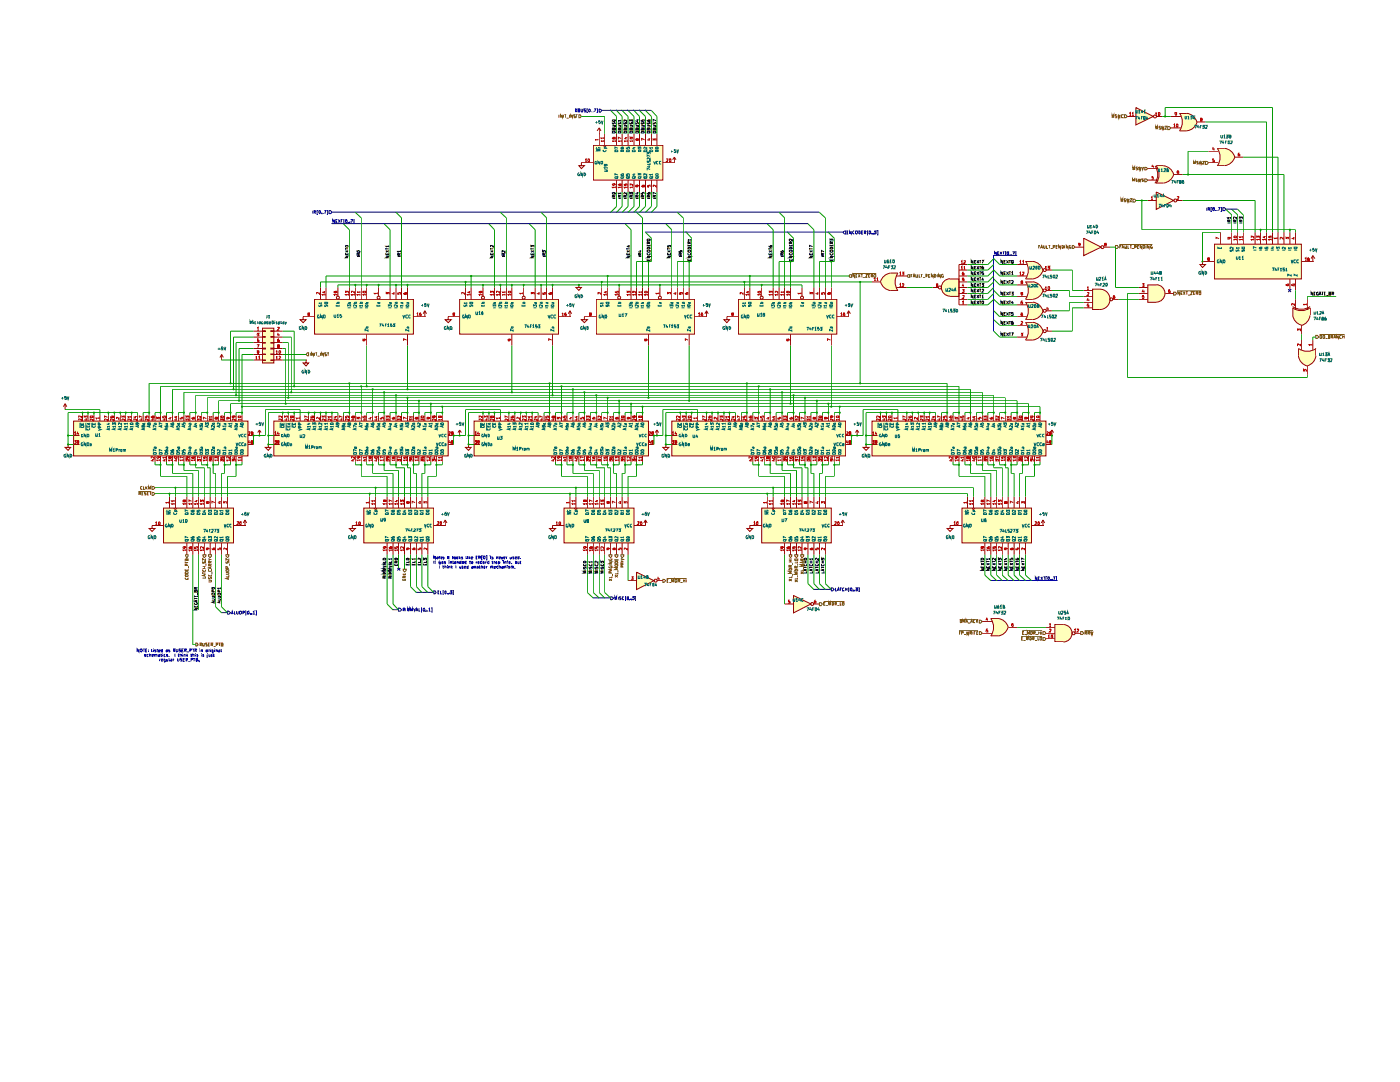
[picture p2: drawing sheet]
<svg xmlns="http://www.w3.org/2000/svg" width="279mm" height="216mm" viewBox="0 0 279 216" stroke-linecap="round" stroke-linejoin="round" font-family="sans-serif">
<g fill="#ffb">
<path d="M158.4 118.8l3.4 1.7-3.4 1.8z"/>
<path d="M192 101.4h13.9v6.9h-13.9z"/>
<path d="M212.2 124.6a1.74 1.74 0 0 1 1.7 1.8 1.74 1.74 0 0 1-1.7 1.7z"/>
<path d="M210.5 124.6h1.7v3.5h-1.7z"/>
<path d="M198.9 124.6l2.3 .6a2.33 2.33 0 0 1-2 1.7z"/>
<path d="M197.7 123.4h1.5v3.5h-1.5a2.83 2.83 0 0 0 0-3.5z"/>
<path d="M199.2 123.4a2.37 2.37 0 0 1 2 1.8l-2.3 .6z"/>
<path d="M52.4 65.5h2.2v6.9h-2.2z"/>
<path d="M14.7 84h34.8v7h-34.8z"/>
<path d="M112.6 101.4h13.9v6.9h-13.9z"/>
<path d="M94.6 84h34.8v7h-34.8z"/>
<path d="M174 84h34.7v7h-34.7z"/>
<path d="M188.4 56.1l.7-.4 .5-.1v3.5a1.74 1.74 0 0 1-1.6-1.1 1.74 1.74 0 0 1 .4-1.9z"/>
<path d="M189.6 55.7h1.8v3.4h-1.8z"/>
<path d="M176.5 55.1l1.2-.6 .3 2.4-2.3-.7z"/>
<path d="M177.8 54.5h1.4a3.2 3.2 0 0 0 0 3.5h-1.4z"/>
<path d="M175.8 56.3l2.2-.6-.2 2.3a2.33 2.33 0 0 1-2-1.7z"/>
<path d="M119 59.7h19.6v7h-19.6z"/>
<path d="M127 114.2l3.5 1.7-3.5 1.7z"/>
<path d="M134.1 84h34.7v7h-34.7z"/>
<path d="M152 101.4h13.9v6.9h-13.9z"/>
<path d="M147.4 59.7h19.6v7h-19.6z"/>
<path d="M118.4 29h13.9v6.9h-13.9z"/>
<path d="M72.6 101.4h14v6.9h-14z"/>
<path d="M54.6 84h34.8v7h-34.8z"/>
<path d="M32.6 101.4h14v6.9h-14z"/>
<path d="M91.7 59.7h19.8v7h-19.8z"/>
<path d="M62.8 59.7h19.7v7h-19.7z"/>
<path d="M230.8 56.8a1.74 1.74 0 0 1 1.7 1.7 1.74 1.74 0 0 1-1.7 1.8z"/>
<path d="M229.1 56.9h1.7v3.4h-1.7z"/>
<path d="M242.4 48.7h17.3v7h-17.3z"/>
<path d="M216.3 47.5l3.4 1.8-3.4 1.7z"/>
<path d="M259.1 71l2.4-.3-.6 2.3a2.37 2.37 0 0 1-1.8-2z"/>
<path d="M259.1 69.6a2.83 2.83 0 0 0 3.5 0v1.4h-3.5z"/>
<path d="M260.3 70.7l2.3 .3a2.33 2.33 0 0 1-1.7 2z"/>
<path d="M258 62.9l2.3-.3-.6 2.3a2.34 2.34 0 0 1-1.7-2z"/>
<path d="M258 61.4a2.83 2.83 0 0 0 3.5 0v1.5h-3.5z"/>
<path d="M259.1 62.7l2.3 .2a2.33 2.33 0 0 1-1.7 2z"/>
<path d="M219.5 57.7a2.03 2.03 0 0 1 2 2 2.03 2.03 0 0 1-2 2.1z"/>
<path d="M218.1 57.7h1.4v4.1h-1.4z"/>
<path d="M205.9 53.3l2.3 .6a2.37 2.37 0 0 1-2.1 1.8z"/>
<path d="M204.7 52.2h1.4v3.5h-1.4a2.83 2.83 0 0 0 0-3.5z"/>
<path d="M206.1 52.2a2.33 2.33 0 0 1 2 1.7l-2.2 .6z"/>
<path d="M205.9 61.4l2.3 .6a2.37 2.37 0 0 1-2.1 1.8z"/>
<path d="M204.7 60.3h1.4v3.5h-1.4a2.83 2.83 0 0 0 0-3.5z"/>
<path d="M206.1 60.3a2.33 2.33 0 0 1 2 1.7l-2.2 .6z"/>
<path d="M205.9 57.4l2.3 .6a2.37 2.37 0 0 1-2.1 1.7z"/>
<path d="M204.7 56.3h1.4v3.4h-1.4a2.83 2.83 0 0 0 0-3.4z"/>
<path d="M206.1 56.2a2.33 2.33 0 0 1 2 1.8l-2.2 .5z"/>
<path d="M205.9 65.5l2.3 .6a2.37 2.37 0 0 1-2.1 1.7z"/>
<path d="M204.7 64.4h1.4v3.5h-1.4a2.84 2.84 0 0 0 0-3.5z"/>
<path d="M206.1 64.3a2.37 2.37 0 0 1 2.1 1.8l-2.3 .6z"/>
<path d="M226.7 21.5l3.5 1.7-3.5 1.7z"/>
<path d="M231.9 34.2l2.3 .6a2.38 2.38 0 0 1-2 1.7z"/>
<path d="M230.8 33.1h1.4v3.4h-1.4a3 3 0 0 0 0-3.4z"/>
<path d="M232.2 33.1a2.37 2.37 0 0 1 2 1.7l-2.3 .6z"/>
<path d="M236.6 23.7l2.3 .7a2.37 2.37 0 0 1-2 1.7z"/>
<path d="M235.4 22.6h1.5v3.5h-1.5a3.2 3.2 0 0 0 0-3.5z"/>
<path d="M236.9 22.6a2.33 2.33 0 0 1 2 1.7l-2.3 .6z"/>
<path d="M244.1 30.7l2.3 .6a2.38 2.38 0 0 1-2 1.8z"/>
<path d="M242.9 29.6h1.5v3.5h-1.5a3.2 3.2 0 0 0 0-3.5z"/>
<path d="M244.4 29.6a2.37 2.37 0 0 1 2 1.8l-2.3 .6z"/>
<path d="M230.8 38.3l3.4 1.7-3.4 1.8z"/>
</g>
<path d="M160.4 111.5l.4-.1 .2 .1v.2h-.5zM160.4 113.1v.3M160.4 113.2h.6M160.4 112.3h.6M160.4 112h.6M160.5 112.6v.3h.4l.1-.3M160.7 112v.3M160.8 113.6v.2M161 114v.3h-.6M161 113.6l-.6 .1 .6 .2" fill="none" stroke="#0f0f0f" stroke-width=".2"/>
<path d="M157.5 110.7h.5v.3l-.2 .3-.3-.3z" fill="#fff"/>
<g fill="none" stroke="#765500" stroke-width=".2">
<path d="M157.4 113.6l.2-.2h.3l.1 .3h-.6zM157.4 115.5l.6 .4M157.4 112.1h.6M157.4 111.8h.6M157.4 111.5h.6M157.5 110.7h.5v.3l-.2 .3-.3-.3zM157.8 113.2v-.3l-.3-.1-.1 .4h.6M157.8 111.8v.3M158 115v.3h-.6M158 114h-.6l.5 .2-.5 .2h.6M158 115.5l-.6 .4M158 112.8l-.2 .2"/>
<path d="M158.1 112.3v.4M158.1 114.5v.5"/>
</g>
<path d="M158.6 110.7h.6v.3l-.2 .3-.4-.3z" fill="#fff"/>
<path d="M158.6 110.7h.6v.3l-.2 .3-.4-.3zM158.6 113.7a.31 .31 0 0 1 .4-.1 .31 .31 0 0 1 .2 .3h-.6zM158.6 111.5h.6v.3l-.5 .1zM158.6 115.7l.6 .4M159 113.3l-.2-.3-.2 .1v.2h.6M159.2 115.3v.2h-.6M159.2 114.2h-.6l.4 .2-.4 .2h.6M159.2 112.1v.2h-.6M159.2 115.7l-.6 .4M159.2 112.5v.4M159.2 114.8v.4M159.2 113l-.2 .2" fill="none" stroke="#765500" stroke-width=".2"/>
<path d="M159.8 110.7h.6v.3l-.3 .3-.3-.3z" fill="#fff"/>
<path d="M159.8 110.7h.6v.3l-.3 .3-.3-.3zM159.8 114.1l.6 .4M160.1 111.8v-.3h-.3v.3h.6M160.2 112.1v.3M160.4 113.7v.2h-.6M160.4 112.6h-.6l.4 .2-.4 .2h.6M160.4 112.1l-.6 .1 .6 .2M160.4 114.1l-.6 .4M160.4 113.2v.4M160.4 111.5l-.3 .2" fill="none" stroke="#765500" stroke-width=".2"/>
<path d="M158.4 118.8l3.4 1.7-3.4 1.8zM156.6 120.5h1.8M161.9 120.3h.4v.4h-.4zM162.4 120.5h1.1" fill="none" stroke="#910000" stroke-width=".2"/>
<path d="M157.6 119.8h-.3v.2h.3l.1 .3h-.4M162.8 119.8h-.2l-.1 .5h.4v-.3l-.4 .1" fill="none" stroke="#b90000" stroke-width=".2"/>
<path d="M163.5 120.3h.4l.2 .2-.2 .4h-.4z" fill="#fff"/>
<path d="M163.5 120.3h.4l.2 .2-.2 .4h-.4zM164.4 120.5h.2M164.4 120h4.1M164.7 120.2h-.3v.6h.3M164.8 120.9h.4M165.4 120.8v-.6l.2 .4 .1-.4v.6M166.1 120.2a.3 .3 0 0 1 .3 .3 .3 .3 0 0 1-.3 .3zM166.7 120.5h.2l-.1-.3h-.1v.6M166.7 120.5l.2 .3M167.1 120.9h.4M167.7 120.2v.6h.2M168.2 120.2l.2 .1v.5l-.3-.1z" fill="none" stroke="#765500" stroke-width=".2"/>
<path d="M165.9 117.3h.3l.3 .3-.3 .3h-.3z" fill="#fff"/>
<g fill="none" stroke="#00008a" stroke-width=".2">
<path d="M165.9 117.3h.3l.3 .3-.3 .3h-.3zM166.7 117.3v.6h.3M167.1 117.9l.2-.6 .2 .6M167.2 117.7h.2M167.6 117.3h.3M167.8 117.3v.6M168.4 117.4l-.1-.1-.2 .2 .1 .4 .2-.1M168.7 117.3v.6M168.7 117.6h.3M169 117.3v.6M169.5 117.3v.8M169.8 117.3l.2 .3v.3l-.3-.1z"/>
<path d="M170.3 117.8v.1M170.6 117.8v.1M170.7 117.3h.5l-.3 .3h.2l.1 .2h-.5M171.3 117.3h.2v.8h-.2M207 115.1v.6l-.4-.6v.6M207.2 115.4h.2M207.5 115.1h-.3v.6h.3M207.7 115.1l.4 .6M208.1 115.1l-.4 .6M208.2 115.1h.4M208.4 115.1v.6M208.9 115h-.2v.9h.2"/>
<path d="M209.2 115.1l.2 .1v.3l-.1 .2-.2-.3zM209.7 115.6v.1M209.9 115.6v.1M210.2 115.1h.3l-.1 .6M210.7 115h.2v.9h-.2"/>
</g>
<g fill="none" stroke="#0f0f0f" stroke-width=".2">
<path d="M161.6 113.2h.6M161.6 112.3h.6M161.6 112h.6M161.6 113.1v.3M161.7 112.6v.3h.4v-.3M161.8 112v.3M162 113.6v.2M162.2 114v.3h-.6M162.2 113.6l-.6 .1 .6 .2M162.2 111.5h-.6l.2 .2M162.2 111.4v.3M162.8 112.6l.1 .3h.4v-.3"/>
<path d="M162.8 113.1v.3M162.8 113.2h.6M162.8 112.3h.6M162.8 112h.6M163 112v.3M163.2 113.6v.2M163.4 114v.3h-.6M163.4 113.6l-.6 .1 .6 .2M163.4 111.4v.4l-.5-.4-.1 .1v.2M196.9 113.5h.6l-.6 .3h.6M196.9 113v.2h.6v-.2M196.9 112.1h.6"/>
<path d="M196.9 112.4l.6 .3M196.9 111.9v.3M197.2 113.1v.1M197.5 111.5h-.6l.2 .2M197.5 112.4l-.6 .3M197.5 111.4v.3M198.1 113.5h.6l-.6 .3h.6M198.1 113v.2h.6v-.2M198.1 112.1h.6M198.1 112.4l.6 .3M198.1 111.9v.3M198.3 113.1v.1"/>
<path d="M198.7 111.4v.4l-.5-.4-.1 .1 .1 .2M198.7 112.4l-.6 .3M199.3 113.5h.6l-.6 .3h.6M199.3 113v.2h.6v-.2M199.3 111.8v-.4l.1 .2 .3-.2 .2 .1-.1 .3M199.3 112.1h.6M199.3 112.4l.6 .3M199.3 111.9v.3M199.5 113.1v.1M199.9 112.4l-.6 .3M200.4 113.5h.6l-.6 .3h.6M200.4 113v.2h.6v-.2"/>
<path d="M200.4 112.1h.6M200.4 112.4l.6 .3M200.4 111.9v.3M200.6 111.5h.4M200.7 113.1v.1M200.8 111.4v.3l-.4-.1M201 112.4l-.6 .3M201.5 113.5h.6l-.6 .3h.6M201.5 113v.2h.6v-.2M201.5 111.5v.2h.3v-.2l.3-.1v.3M201.5 112.4l.6 .3M201.5 111.9v.3"/>
<path d="M201.5 112.1h.6M201.8 113.1v.1M202.1 112.4l-.6 .3M202.7 113.5h.6l-.6 .3h.6M202.7 113v.2h.6v-.2M202.7 111.5v.1l.5 .1 .1-.2-.1-.1-.2 .1 .1 .2M202.7 112.1h.6M202.7 112.4l.6 .3M202.7 111.9v.3M203 113.1v.1M203.3 112.4l-.6 .3M203.9 113.5h.5l-.5 .3h.5"/>
<path d="M203.9 113v.2h.5v-.2M203.9 112.1h.5M203.9 112.4l.5 .3M203.9 111.9v.3M204.2 113.1v.1M204.4 111.6l-.5-.2v.4M204.4 112.4l-.5 .3"/>
</g>
<g fill="none" stroke="#910000" stroke-width=".2">
<path d="M193.1 99.1v2.3M194.3 99.1v2.3M196.6 99.1v2.3M197.7 99.1v2.3M198.9 99.1v2.3M200 99.1v2.3M201.2 99.1v2.3M202.4 99.1v2.3M203.5 99.1v2.3M204.7 99.1v2.3M189.6 104.9v.5h.6l-.6 .6-.6-.6h.6M189.6 104.9h.1"/>
<path d="M189.6 104.9h2.4M192 101.4h13.9v6.9h-13.9zM194 101.4l.3 .3 .2-.3M196.6 108.3v2.4M197.7 108.3v2.4M198.9 108.3v2.4M200 108.3v2.4M201.2 108.3v2.4M202.4 108.3v2.4M203.5 108.3v2.4M204.7 108.3v2.4M205.9 104.9h2.2"/>
<path d="M208.1 104.9h.1M208.1 103.8l-.3 .5M208.1 103.8v1.1M208.1 103.8l.4 .5"/>
</g>
<g fill="none" stroke="#006665" stroke-width=".2">
<path d="M192.7 104.6l-.4 .1v.4l.3 .1v-.3M192.7 101.7v1M193 101.7l.1 .2M193 101.9h.3M193.2 104.6v.6l-.3-.6v.6M193.3 102.1h-.5l.4 .2-.4 .3h.5M193.5 104.6l.3 .1v.3l-.1 .2h-.2zM194 102.3l-.1 .2 .2 .2h.3l.1-.4M194.5 102.1v-.3h-.3v.3h.5M196.3 102.4l.4-.1 .2 .4h-.6zM196.4 107.7h.4l.1 .2-.5 .1zM196.9 102l-.6-.3v.4"/>
<path d="M196.9 107.6l-.2 .3M196.9 107.3l-.6-.2v.3M197.4 107.7h.5l.1 .2-.5 .1zM197.4 107.1l.2 .3h.4l-.1-.3h-.2v.3M197.4 102.5l.2-.2h.3l.1 .4h-.6zM197.4 101.8l.2 .3h.4v-.3h-.3v.3M198.1 107.6l-.2 .3M198.6 102.4l.4-.1 .2 .1v.3h-.6zM198.6 101.8v.3h.2v-.3h.4l-.1 .3M198.6 107.7h.5l.1 .2-.5 .1zM198.6 107.1v.3h.2v-.3h.3v.3M199.3 107.6l-.3 .3"/>
<path d="M199.8 107.7h.5l.1 .2-.5 .1zM199.8 102.4l.4-.1 .2 .4h-.6zM199.9 107.1h.5M199.9 101.8h.5M200.1 107.1v.3l-.4-.2M200.1 101.7v.4l-.4-.1M200.4 107.6l-.2 .3M200.9 102.5l.1-.2h.4l.1 .4h-.6zM200.9 102.1v-.3l.2 .2v-.2h.4v.3M200.9 107.7h.5l.1 .2-.5 .1zM200.9 107.4v-.3l.2 .1 .3-.1 .1 .3M201.5 107.6l-.1 .3"/>
<path d="M202.1 102.4l.4-.1 .1 .1v.3h-.5zM202.1 107.7h.5v.2l-.5 .1zM202.6 107.1v.3l-.5-.3v.3M202.6 101.8v.3l-.3-.3h-.2v.3M202.7 107.6l-.2 .3M203.2 102.4l.5-.1 .1 .4h-.6zM203.2 107.7h.5l.1 .2-.5 .1zM203.8 101.9h-.6l.2 .2M203.8 107.6l-.1 .3M203.8 107.2h-.6l.2 .2M203.8 101.8v.3M203.8 107.1v.3"/>
<path d="M204 104.6l.2 .6 .2-.6M204.3 107.7h.5l.1 .2-.5 .1zM204.3 107.2l.3-.1h.3l-.1 .3h-.3zM204.3 102.5l.2-.2h.3l.1 .4h-.6zM204.3 101.9l.6-.1v.3h-.5zM204.9 104.6l-.3 .1v.4h.3M205 107.6l-.2 .3M205.5 104.6h-.2l-.2 .3 .1 .2h.3"/>
</g>
<g fill="none" stroke="#b90000" stroke-width=".2">
<path d="M194.1 99.9h-.6l.2 .2M194.1 99.8v.3M196 99.9l.2-.1 .2 .1v.2h-.3l-.1-.3-.2 .1 .1 .2 .1-.1M198.3 99.9h.5M198.5 99.8v.3l-.4-.1M190.4 104.3l.1-.2v.6M190.4 104.7h.3M191 104.2h.2l-.1 .5-.2-.2zM192.9 100.3h-.6l.2 .2M192.9 100.1v.4M194.1 100.5h-.6l.2 .2M194.1 100.4v.3"/>
<path d="M196 109.1l.2 .2-.3 .1v-.3h.4l.1 .2M196.4 100.5h-.6l.2 .2M196.4 109.8h-.6l.2 .1M196.4 100.4v.3M196.4 109.6v.3M197 109.2v.1l.5 .1v-.3h-.3l.1 .3M197.6 109.8h-.6l.1 .1M197.6 100.5h-.6l.1 .2M197.6 100l-.6-.2v.4M197.6 100.4v.3M197.6 109.6v.3M198.2 109.1v.3h.2l-.1-.2 .4-.1v.3"/>
<path d="M198.8 100.5h-.6l.1 .2M198.8 109.8h-.6l.1 .1M198.8 100.4v.3M198.8 109.6v.3M199.3 100.2v-.4l.2 .2 .1-.2h.2l.1 .4M199.9 109.8h-.6l.1 .1M199.9 109.1v.3l-.4-.3-.2 .1v.2M199.9 100.5h-.6l.1 .2M199.9 100.4v.3M199.9 109.6v.3M200.7 100.2l.3-.1v.4l-.3-.1v-.3h-.3l.1 .4 .2-.2M200.7 109.3l.1 .4h-.3v-.4l.5 .1v.2"/>
<path d="M201.6 109.4l.1 .3h.4l.1-.3h-.4l.2 .3M202.2 100.3l-.6-.3v.5M202.7 109.4v.3h.4l-.1-.3 .2-.1 .1 .4M203 100.1h.3M203.2 100v.5l-.5-.2M203.9 100.5v-.4l.3 .2v-.2h.3l-.1 .4M204.5 109.3v.4l-.4-.4-.2 .1 .1 .3M206.5 104.2h.4l-.4 .5h.4M207.2 104.1a.3 .3 0 0 1 .3 .3 .3 .3 0 0 1-.3 .3z"/>
</g>
<path d="M208.1 127.2h.4l.2 .3-.2 .3h-.4z" fill="#fff"/>
<path d="M203.8 127.5h.3M203.8 127h4.2M204.2 127.1h-.4v.6h.4M204.3 127.8h.4M204.8 127.7v-.6l.2 .4 .2-.4v.6M205.5 127.1a.3 .3 0 0 1 .3 .3 .3 .3 0 0 1-.3 .3zM206.1 127.5h.3l-.1-.4h-.2v.6M206.2 127.5l.2 .2M206.5 127.8h.5M207.1 127.1v.6h.3M207.6 127.1l.3 .1-.1 .5-.2-.1zM208.1 127.2h.4l.2 .3-.2 .3h-.4z" fill="none" stroke="#765500" stroke-width=".2"/>
<path d="M215.7 126h.3l.3 .4-.3 .2h-.3z" fill="#fff"/>
<path d="M215.7 126h.3l.3 .4-.3 .2h-.3zM216.4 125.9h1.7M216.5 126.3h.4v-.3h-.4v.6M216.7 126.3l.2 .3M217.1 126.3h.4v-.3h-.4v.6M217.3 126.3l.2 .3M217.6 126l.2 .6 .1-.4 .1 .4 .1-.6" fill="none" stroke="#765500" stroke-width=".2"/>
<path d="M208.1 126h.4l.2 .4-.2 .2h-.4z" fill="#fff"/>
<g fill="none" stroke="#765500" stroke-width=".2">
<path d="M204 125.9h4M204.1 126.3h.2M204.3 126h-.2v.6h.2M204.4 126.6h.5M205 126.6v-.6l.2 .4 .2-.4v.6M205.7 126l.3 .1v.3l-.1 .2h-.2zM206.3 126.3h.2l.1-.2-.3-.1v.6M206.4 126.3l.2 .3M206.7 126.6h.4M207.3 126.3h.3M207.3 126v.6M207.6 126v.6"/>
<path d="M207.9 126v.6M208.1 126h.4l.2 .4-.2 .2h-.4z"/>
</g>
<path d="M208.7 125.2h1.8M208.7 126.4h1.8M208.7 127.5h1.8M212.2 124.6h-1.7v3.5h1.7M212.2 124.6a1.74 1.74 0 0 1 1.7 1.8 1.74 1.74 0 0 1-1.7 1.7M214 126.1h.4v.5h-.4zM214.5 126.4h1.2" fill="none" stroke="#910000" stroke-width=".2"/>
<path d="M209.2 126.9l.1-.2v.6M209.2 127.3h.3M209.4 124.6l.2-.2v.6M209.4 125.6h.4l-.4 .5h.4M209.4 125h.4M209.7 126.7h.4l-.3 .3h.2l.1 .2h-.4M214.4 125.7l.2-.2v.6M214.4 126.1h.4M214.9 125.6h.4l-.4 .5h.4" fill="none" stroke="#b90000" stroke-width=".2"/>
<path d="M195.8 113.5h.6l-.6 .3h.6M195.8 113v.2h.6v-.2M195.8 111.5l.3-.1 .3 .2-.6 .1zM195.8 112.4l.6 .3M195.8 111.9v.3M195.8 112.1h.6M196 113.1v.1M196.4 112.4l-.6 .3" fill="none" stroke="#0f0f0f" stroke-width=".2"/>
<path d="M195.4 123.7h.3l.3 .3-.3 .3h-.3z" fill="#fff"/>
<g fill="none" stroke="#765500" stroke-width=".2">
<path d="M191.6 123.6h3.6M191.6 123.7h.3l-.1 .5h-.2zM192.1 124.2v-.5l.3 .4 .2-.4v.5M192.7 124.2l.2-.5 .3 .5M192.8 124.1h.3M193.2 124.3h.5M193.7 124.2l.2-.5 .2 .5M193.8 124.1h.2M194.6 123.7h-.3v.5h.3M194.9 123.7v.5M194.9 123.9l.3 .3M195.2 123.7l-.3 .3"/>
<path d="M195.4 123.7h.3l.3 .3-.3 .3h-.3z"/>
</g>
<path d="M195.4 126h.3l.3 .4-.3 .2h-.3z" fill="#fff"/>
<g fill="none" stroke="#765500" stroke-width=".2">
<path d="M191.4 125.9h3.8M191.5 126.3h.1M191.7 126h-.2v.6M191.9 126.3h.3v-.3h-.3v.6M192.4 126.6h.4M192.9 126l.1 .6 .2-.4v.4l.2-.6M193.6 126.3h.3v-.3h-.3v.6M193.8 126.3l.1 .3M194.2 126v.6M194.3 126h.4M194.5 126v.6M194.9 126.3h.2"/>
<path d="M195.2 126h-.3v.6h.3M195.4 126h.3l.3 .4-.3 .2h-.3z"/>
</g>
<g fill="none" stroke="#910000" stroke-width=".2">
<path d="M44.2 71.8h.1M44.2 70.7l-.3 .6M44.2 70.7v1.1M44.2 70.7l.4 .6M50.6 66.1h1.8M50.6 70.7h1.8M50.6 71.8h1.8M50.6 67.3h1.8M50.6 68.4h1.8M50.6 69.6h1.8M52.4 71.8l.6 .1zM52.4 70.7h.6z"/>
<path d="M52.4 69.5h.6v.1h-.6zM52.4 68.4h.6zM52.4 67.2l.6 .1zM52.4 66h.6v.2h-.6zM52.4 65.5h2.2v6.9h-2.2zM54.1 71.8l.5 .1zM54.1 70.7h.5zM54.1 69.5h.5v.1h-.5zM54.1 68.4h.5zM54.1 67.2l.5 .1zM54.1 66h.5v.2h-.5zM54.6 66.1h1.8"/>
<path d="M54.6 70.7h1.8M54.6 71.8h1.8M54.6 67.3h1.8M54.6 68.4h1.8M54.6 69.6h1.8M60.5 63.2v.6h.6l-.6 .6-.6-.6h.6M60.5 63.2h.1M13 81.7h.1M13 80.6l-.3 .5M13 80.6v1.1M13 80.6l.3 .5M13.6 88.7v.6h.5l-.5 .6-.6-.6h.6"/>
<path d="M13.6 88.7h.1M14.7 84h34.8v7h-34.8zM14.7 86.9h1.2M14.7 88.7h1.2M16.5 82.8v1.2M17.6 82.8v1.2M18.8 82.8v1.2M19.9 82.8v1.2M21.6 82.8v1.2M22.8 82.8v1.2M24 82.8v1.2M25.1 82.8v1.2"/>
<path d="M26.3 82.8v1.2M27.5 82.8v1.2M28.6 82.8v1.2M29.8 82.8v1.2M30.9 82.8v1.2M30.9 91v1.2M32 82.8v1.2M32 91v1.2M33.2 82.8v1.2M33.2 91v1.2M34.4 82.8v1.2M34.4 91v1.2"/>
<path d="M35.6 82.8v1.2M35.6 91v1.2M36.7 82.8v1.2M36.7 91v1.2M37.9 82.8v1.2M37.9 91v1.2M39.1 82.8v1.2M39.1 91v1.2M40.2 82.8v1.2M40.2 91v1.2M41.4 82.8v1.2M41.4 91v1.2"/>
<path d="M42.5 82.8v1.2M42.5 91v1.2M43.6 82.8v1.2M43.6 91v1.2M44.8 82.8v1.2M44.8 91v1.2M46 82.8v1.2M46 91v1.2M47.1 82.8v1.2M47.1 91v1.2M48.3 82.8v1.2M48.3 91v1.2"/>
<path d="M49.5 86.9h1.1M49.5 88.7h1.1M51.8 86.9h.1M51.8 85.8l-.4 .5M51.8 85.8v1.1M51.8 85.8l.3 .5M53.5 88.7v.6h.6l-.6 .6-.5-.6h.5M53.5 88.7h.1M91.7 86.9h.1M91.7 85.8l-.3 .5M91.7 85.8v1.1M91.7 85.8l.4 .5"/>
<path d="M93.5 88.7v.6h.5l-.5 .6-.6-.6h.6M93.5 88.7h.1M94.6 84h34.8v7h-34.8zM94.6 86.9h1.2M94.6 88.7h1.2M96.4 82.8v1.2M97.6 82.8v1.2M98.7 82.8v1.2M99.9 82.8v1.2M101.6 82.8v1.2M102.7 82.8v1.2M103.9 82.8v1.2"/>
<path d="M105 82.8v1.2M106.2 82.8v1.2M107.4 82.8v1.2M108.6 82.8v1.2M109.7 82.8v1.2M110.9 82.8v1.2M110.9 91v1.2M112.1 82.8v1.2M112.1 91v1.2M113.2 82.8v1.2M113.2 91v1.2M113.7 99.1v2.3"/>
<path d="M114.3 82.8v1.2M114.3 91v1.2M114.9 99.1v2.3M115.5 82.8v1.2M115.5 91v1.2M116.6 82.8v1.2M116.6 91v1.2M117.2 99.1v2.3M117.8 82.8v1.2M117.8 91v1.2M118.4 99.1v2.3M119 82.8v1.2"/>
<path d="M119 91v1.2M119.6 99.1v2.3M120.1 82.8v1.2M120.1 91v1.2M120.7 99.1v2.3M121.3 82.8v1.2M121.3 91v1.2M121.9 99.1v2.3M122.5 82.8v1.2M122.5 91v1.2M123.1 99.1v2.3M123.6 82.8v1.2"/>
<path d="M123.6 91v1.2M124.2 99.1v2.3M124.8 82.8v1.2M124.8 91v1.2M125.3 99.1v2.3M125.9 82.8v1.2M125.9 91v1.2M127 82.8v1.2M127 91v1.2M128.2 82.8v1.2M128.2 91v1.2M129.4 86.9h1.1"/>
<path d="M129.4 88.7h1.1M209.9 86.9h.1M209.9 85.8l-.3 .5M209.9 85.8v1.1M209.9 85.8l.4 .5M110.3 104.9v.5h.6l-.6 .6-.6-.6h.6M110.3 104.9h.1M110.3 104.9h2.3M112.6 101.4h13.9v6.9h-13.9zM114.6 101.4l.3 .3 .3-.3M117.2 108.3v2.4M118.4 108.3v2.4"/>
<path d="M119.6 108.3v2.4M120.7 108.3v2.4M121.9 108.3v2.4M123.1 108.3v2.4M124.2 108.3v2.4M125.3 108.3v2.4M126.5 104.9h2.3M128.8 104.9h.1M128.8 103.8l-.3 .5M128.8 103.8v1.1M128.8 103.8l.4 .5M168.2 104.9h.1"/>
<path d="M168.2 103.8l-.4 .5M168.2 103.8v1.1M168.2 103.8l.3 .5M196 124h2M196 126.4h2M197.7 123.4a3 3 0 0 1 0 3.5M197.7 123.4h1.5M199.2 123.4a2.37 2.37 0 0 1 2 1.8h1.8M201.2 125.2a2.62 2.62 0 0 1-3.5 1.7"/>
</g>
<g fill="none" stroke="#b90000" stroke-width=".2">
<path d="M51 71.2l.2-.1v.6M51 71.7h.3M51.3 66.5h.4l-.3 .2 .3 .2-.4 .1M51.3 68.8h.4l-.3 .6M51.3 65.5l.2-.2v.6M51.3 65.9h.4M51.6 71.2l.2-.1v.6M51.6 67.6h-.3v.3h.3l.1 .2h-.4M51.6 71.7h.3M51.7 70.2l-.4 .1v-.3l.4 .1-.1 .4-.3 .1M55.1 70.1l.1-.1v.6M55.1 71.2l.1-.1v.6"/>
<path d="M55.1 70.6h.3M55.1 71.7h.3M55.4 65.4l.3-.1v.2l-.4 .4h.4M55.5 66.4l-.1 .4h.3M55.5 69l-.1-.2 .3 .1v.1h-.3v.4l.3-.1-.1-.3M55.7 71.2l.1-.1 .2 .1-.3 .5h.3M55.7 67.6l-.3 .2v.4l.3-.1v-.2h-.3M55.7 66.7v.3M55.7 70a.3 .3 0 0 1 .3 .3 .3 .3 0 0 1-.3 .3zM14.9 86.3l.1-.2v.6M14.9 87.9h.3l-.2 .2 .2 .2-.2 .2-.1-.1M14.9 86.7h.3"/>
<path d="M15.5 86.1l-.1 .5h.4M15.5 88.2l-.1-.2 .3-.1-.1 .3-.2 .1 .1 .2 .2-.1-.1-.2M15.7 86.4v.3M16.3 83.6v.3l-.3-.3h-.3v.3M16.3 83v.4l-.3-.4h-.3v.4M16.8 83.4v-.4l.3 .2v-.2h.3v.4M17.1 83.6h.3M17.2 83.5v.4l-.4-.1M18 83.1l.5-.1 .1 .3-.5 .1zM18.6 83.6v.3l-.4-.3h-.2l.1 .3M19.8 83.4h-.6l.1 .2M19.8 83.3v.3"/>
<path d="M21.5 83.6v.3l-.4-.3-.2 .1 .1 .2M21.5 83.3l-.6-.3v.4M22.1 83.1l.1 .3h.4v-.4h-.3l.1 .4M22.6 83.6v.3l-.3-.3h-.2v.3M23.7 83.3v.4l-.3-.4-.2 .1v.2M24.3 83.4v-.4l.3 .2 .2-.2v.4M24.9 83.6v.3l-.3-.3-.3 .1 .1 .2M26.1 83.6v.3l-.3-.3h-.3l.1 .3M26.1 83.2h-.6l.2 .2M26.1 83v.4M26.9 83.1h.4M27 83v.4l-.4-.2"/>
<path d="M27.3 83.6v.3l-.3-.3h-.3v.3M28.1 83.6h.3M28.2 83.5v.4l-.4-.1M28.4 83.3l-.6-.3v.4M29 83v.4h.2v-.4l.4 .1-.1 .3M29.6 83.6v.3l-.4-.3h-.2l.1 .3M30.2 83.1l.1 .3h.4v-.4l-.4 .1 .2 .3M30.3 91.7h.5M30.3 83.6h.5M30.5 91.6v.4l-.4-.1M30.5 83.5v.4l-.4-.1M30.8 91.1v.4l-.4-.4h-.2v.4"/>
<path d="M31.3 83.7v-.4l.2 .2 .1-.2h.2l.1 .4M31.5 91.1l.2 .2-.2 .2-.2-.2 .1-.2h.4l.1 .3M31.9 91.8h-.6l.2 .2M31.9 91.6v.4M32.5 83v.4h.2v-.4l.4 .1-.1 .3M32.6 91.7h.5M32.6 83.6h.5M32.9 91.6v.4l-.4-.1M32.9 83.5v.4l-.4-.1M33.1 91.3h-.6l.1 .2M33.1 91.1v.4M33.8 83.4h.4"/>
<path d="M33.9 91.2h.3l-.2 .3-.2-.4h-.1v.4l.2-.2M34 83.3v.3l-.4-.1M34.2 91.8h-.5l.1 .2M34.2 91.6v.4M34.8 91.2l.5-.1v.3l-.3 .1zM35 83.1h.3M35 91.7h.3M35 83.6h.3M35.2 91.6v.4l-.4-.1M35.2 83.5v.4l-.4-.1M35.2 83v.4l-.4-.2M35.9 83.4v.2h.3v-.2l.2-.1v.3"/>
<path d="M36.5 91.8h-.6l.2 .2M36.5 91.3l-.6-.2v.4M36.5 91.6v.4M37.1 83.9v-.3l.2 .2 .1-.2h.2v.3M37.1 83.4v-.4l.2 .2 .1-.2h.2v.4M37.1 92.1v-.5l.2 .3 .2-.3 .2 .2-.1 .3M37.4 91.1l.1 .3-.3 .1-.1-.4h.4l.2 .3M38.2 91.1v.2l.3 .2h.2l.1-.4h-.3l.1 .4M38.2 83.4l.2 .2h.4l-.1-.3-.2 .1 .1 .2M38.8 91.8h-.6l.2 .2M38.8 91.6v.4M39.4 83.9v-.3l.3 .2v-.2h.3l-.1 .3"/>
<path d="M39.4 92.1v-.5l.3 .3v-.2l.2-.1v.5M40 83v.4l-.3-.4-.3 .1 .1 .3M40 91.3l-.6-.2v.4M40.6 91.1v.3l.2 .1v-.3l.3-.1v.4M41.2 91.8h-.6l.2 .2M41.2 83.5l-.6-.2v.4M41.2 91.6v.4M41.8 83.9v-.3l.1 .2v-.2h.4v.3M41.8 92.1v-.5l.1 .3 .1-.3h.2l.1 .5M41.8 91.1v.3l.1 .1h.3l.1-.4h-.4l.1 .4M42.3 83.2h-.5l.1 .2M42.3 83v.4"/>
<path d="M42.9 91.5v-.4l.2 .2v-.2h.4l-.1 .4M43.1 83.4l.1-.1 .3 .1v.2h-.4l-.1-.3-.1 .1 .1 .2 .1-.1M43.5 91.8h-.6l.1 .2M43.5 91.6v.4M44.1 83.9v-.3l.2 .2v-.2h.3v.3M44.1 83.1l.4-.1 .2 .2-.2 .2h-.3zM44.1 92.1v-.5l.2 .3 .2-.3 .2 .2-.1 .3M44.1 91.1v.3l.2 .1v-.4h.3v.4M45.5 83.3l.1 .2-.3 .1v-.3l.5 .1v.2M45.8 91.8h-.5l.1 .2M45.8 91.1v.4l-.3-.4h-.2v.4M45.8 91.6v.4"/>
<path d="M46.4 92.1v-.5l.2 .3v-.2l.3-.1v.5M46.6 83l.1 .4h-.3v-.4h.4l.1 .3M46.6 91.1h.3M46.8 91.1v.4l-.4-.2M46.9 83.6v.3l-.3-.3-.2 .1v.2M47.5 83.1l.5-.1 .1 .2-.1 .2h-.4zM48.1 83.8h-.6l.2 .1M48.1 91.8h-.6l.2 .2M48.1 91.3h-.6l.2 .2M48.1 83.6v.3M48.1 91.1v.4M48.1 91.6v.4"/>
<path d="M49.6 86.2h.3l-.3 .5h.3M49.7 87.8l-.1 .5h.4M49.9 88.1v.4M50.2 86.4v-.2l.1-.1 .2 .2-.3 .1v.3h.2l.1-.2-.2-.1M50.2 88.2v-.3l.3 .1-.3 .2v.3l.3-.2-.2-.1M94.8 86.3l.2-.2v.6M94.8 87.9h.3l-.1 .2 .1 .1v.2h-.3M94.8 86.7h.3M95.5 86.1l-.2 .5h.4M95.5 88.2l-.2-.2 .3-.1v.2l-.3 .2 .2 .2 .1-.1-.1-.2M95.6 86.4v.3M96.2 83.6v.3l-.3-.3h-.3v.3"/>
<path d="M96.2 83v.4l-.3-.4h-.3v.4M96.7 83.4v-.4l.3 .2 .1-.2h.2v.4M97 83.6h.3M97.2 83.5v.4l-.5-.1M97.9 83.1l.5-.1 .1 .3-.5 .1zM98.5 83.6v.3l-.3-.3h-.3l.1 .3M99.7 83.4h-.6l.2 .2M99.7 83.3v.3M101.4 83.6v.3l-.4-.3-.2 .1 .1 .2M101.4 83.3l-.6-.3v.4M102 83.1l.1 .3h.4v-.4h-.3l.1 .4M102.6 83.6v.3l-.4-.3h-.2l.1 .3"/>
<path d="M103.8 83.3v.4l-.5-.4-.1 .1v.2M104.3 83.4v-.4l.2 .2 .1-.2h.3v.4M104.9 83.6v.3l-.4-.3-.2 .1v.2M106 83.6v.3l-.3-.3h-.3l.1 .3M106 83.2h-.6l.2 .2M106 83v.4M106.8 83.1h.4M107 83v.4l-.5-.2M107.2 83.6v.3l-.3-.3h-.3v.3M108 83.6h.3M108.2 83.5v.4l-.5-.1M108.3 83.3l-.6-.3v.4"/>
<path d="M108.9 83v.4h.3v-.4l.3 .1-.1 .3M109.5 83.6v.3l-.3-.3h-.3l.1 .3M110.1 83.1l.1 .3h.4v-.4l-.3 .1 .1 .3M110.3 91.7h.4M110.3 83.6h.4M110.4 91.6v.4l-.4-.1M110.4 83.5v.4l-.4-.1M110.7 91.1v.4l-.3-.4h-.3v.4M111.2 83.7v-.4l.3 .2v-.2h.2l.1 .4M111.5 91.1l.1 .2-.2 .2-.2-.2 .1-.2h.4l.1 .3M111.8 91.8h-.6l.2 .2M111.8 91.6v.4"/>
<path d="M112.4 83v.4h.2v-.4l.4 .1-.1 .3M112.6 91.7h.4M112.6 83.6h.4M112.8 91.6v.4l-.4-.1M112.8 83.5v.4l-.4-.1M113 91.3h-.6l.2 .2M113 91.1v.4M113.7 83.4h.5M113.8 91.2h.4l-.3 .3-.2-.4h-.1l.1 .4 .1-.2M113.9 83.3v.3l-.3-.1M114.2 91.8h-.6l.1 .2M114.2 91.6v.4"/>
<path d="M114.8 99.9h-.6l.1 .2M114.8 91.1h.5v.3l-.4 .1-.1-.1zM114.8 99.8v.3M114.9 83.1h.4M114.9 91.7h.4M114.9 83.6h.4M115.1 91.6v.4l-.4-.1M115.1 83.5v.4l-.4-.1M115.1 83v.4l-.4-.2M115.9 83.4v.2h.2v-.2l.3-.1v.3M116.5 91.8h-.6l.1 .2M116.5 91.3l-.6-.2v.4"/>
<path d="M116.5 91.6v.4M116.7 99.9l.1-.1 .2 .1v.2h-.3v-.2l-.2-.1v.3l.2-.1M117 83.9v-.3l.3 .2v-.2h.3v.3M117 83.4v-.4l.3 .2v-.2h.3v.4M117 92.1v-.5l.3 .3 .2-.3 .1 .2v.3M117.3 91.1l.1 .3-.3 .1-.1-.4h.5l.1 .3M118.2 91.1v.3l.3 .1 .2-.1v-.3l-.3 .1 .1 .3M118.2 83.4l.1 .2h.4v-.3h-.2v.3M118.7 91.8h-.5l.2 .2M118.7 91.6v.4M119 99.9h.3M119.2 99.8v.3l-.5-.1"/>
<path d="M119.3 83.9v-.3l.3 .2v-.2h.3l-.1 .3M119.3 92.1v-.5l.3 .3v-.2l.2-.1v.5M119.9 83v.4l-.3-.4-.3 .1 .1 .3M119.9 91.3l-.6-.2v.4M120.5 91.1v.3l.3 .1v-.4h.2v.4M121.1 91.8h-.6l.2 .2M121.1 83.5l-.6-.2v.4M121.1 91.6v.4M121.7 83.9v-.3l.2 .2 .1-.2h.2v.3M121.7 92.1v-.5l.2 .3 .2-.3 .1 .5M121.7 91.1v.3l.3 .1 .2-.1v-.3l-.3 .1 .1 .3M122.2 83.2h-.5l.2 .2"/>
<path d="M122.2 83v.4M122.8 91.5v-.4l.3 .2v-.2h.3v.4M123.1 83.4l.1-.1 .2 .1v.2h-.3l-.1-.3-.2 .1 .1 .2 .2-.1M123.4 91.8h-.6l.2 .2M123.4 91.6v.4M124 83.9v-.3l.2 .2v-.2h.4l-.1 .3M124 83.1l.5-.1 .1 .3-.5 .1zM124 92.1v-.5l.2 .3v-.2l.3-.1v.5M124 91.1v.3l.2 .1v-.4h.4l-.1 .4M125.4 83.3l.1 .3h-.3l.1-.3 .4 .1 .1 .2M125.8 91.8h-.6l.1 .2M125.8 91.1v.4l-.4-.4h-.2v.4"/>
<path d="M125.8 91.6v.4M126.3 92.1v-.5l.2 .3 .1-.3h.2l.1 .5M126.5 83l.2 .3-.3 .1v-.4h.4l.1 .3M126.5 91.1h.4M126.7 91.1v.4l-.4-.2M126.9 83.6v.3l-.4-.3-.2 .1 .1 .2M127.5 83.1l.5-.1 .1 .3-.6 .1zM128.1 83.8h-.6l.1 .1M128.1 91.8h-.6l.1 .2M128.1 91.3h-.6l.1 .2M128.1 83.6v.3M128.1 91.1v.4"/>
<path d="M128.1 91.6v.4M129.5 86.2h.3l-.3 .5h.3M129.7 87.8l-.2 .5h.4M129.8 88.1v.4M130.2 86.4l-.1-.2 .2-.1 .1 .3-.3 .1 .1 .2h.2l-.1-.3M130.2 88.2l-.1-.3h.3l-.1 .3h-.2l.1 .3 .2-.1-.1-.2M111 104.3l.1-.2v.6M111 104.7h.3M111.7 104.1l.2 .2-.1 .4-.3-.1v-.3zM113.6 100.3h-.6l.2 .2M113.6 100.1v.4M114.8 100.5h-.6l.1 .2"/>
<path d="M114.8 100.4v.3M116.7 109.1l.1 .3h-.3v-.3h.4l.1 .2M117 100.5h-.5l.1 .2M117 109.8h-.5l.1 .1M117 100.4v.3M117 109.6v.3M117.6 109.2l.1 .2h.4v-.3l-.3 .1 .2 .2M118.2 109.8h-.6l.2 .1M118.2 100.5h-.6l.2 .2M118.2 100l-.6-.2v.4M118.2 100.4v.3M118.2 109.6v.3"/>
<path d="M118.7 109.1v.3h.4v-.3h.2v.3M119.3 100.5h-.6l.2 .2M119.3 109.8h-.6l.2 .1M119.3 100.4v.3M119.3 109.6v.3M119.9 100.2v-.4l.3 .2v-.1l.2-.1v.4M120.5 109.8h-.6l.2 .1M120.5 109.1v.3l-.3-.3-.3 .1 .1 .2M120.5 100.5h-.6l.2 .2M120.5 100.4v.3M120.5 109.6v.3M121.4 100.2h.3l-.2 .3-.1-.3-.3-.1 .1 .4 .2-.2"/>
<path d="M121.4 109.3l.1 .3-.4 .1 .1-.4 .4 .1 .1 .2M122.2 109.4l.2 .3h.4l-.1-.4-.2 .1 .1 .3M122.8 100.3l-.6-.3v.5M123.4 109.4v.3h.3v-.3l.2-.1v.4M123.6 100.1h.4M123.8 100v.5l-.4-.2M124.6 100.5v-.4l.2 .2v-.2h.3v.4M125.2 109.3v.4l-.4-.4-.2 .1v.3M127.2 104.2h.3l-.3 .5h.3M127.9 104.1a.3 .3 0 0 1 .2 .3 .3 .3 0 0 1-.2 .3zM197 123.2l-.2 .5h.3M197.1 123.4v.4"/>
<path d="M197.1 125.5h-.2l-.1 .4 .3-.1v.3h-.3M202.2 124.4h-.2l-.1 .3 .2 .3 .1-.1-.1-.3-.2 .2"/>
</g>
<g fill="none" stroke="#006665" stroke-width=".2">
<path d="M16 84.4v1M16.1 85l.4-.1 .2 .1v.2l-.5 .1zM16.1 84.4v.3h.6v-.3M16.4 84.5v.2M16.5 86.7h-.3l.1 .5h.2v-.2M16.5 88.3h-.2l-.1 .2 .1 .4h.2v-.2M17.1 86.7v.5l-.3-.5v.5M17.1 88.3v.6l-.3-.6v.6M17.1 84.4v1.5M17.3 85.5l.1 .3h.3l.2-.2-.1-.1M17.3 84.9v.3h.6v-.3M17.4 86.7h.3l-.1 .5h-.2z"/>
<path d="M17.4 88.3l.3 .1-.1 .5h-.2zM17.6 85v.2M17.6 84.5v.2l.3-.1-.1-.1M17.9 84.5h-.4v.2M18 88.6h.2v.3h-.2v-.1l.2-.1M18.3 84.4v.9M18.4 84.4v.3h.6v-.3M18.5 84.9l-.1 .1 .3 .3 .3-.2v-.2M18.8 84.5v.2M19.6 85.5l.6 .2-.6 .2M19.9 85.3v-.3h-.3v.3h.6M19.9 84.7l-.1-.3-.2 .1v.2h.6"/>
<path d="M21.5 84.5h.4M21.7 84.4v.3l-.4-.1M21.8 85.5v.3M21.9 85.5l-.5 .1 .5 .2M21.9 85.1h-.5l.1 .2M21.9 85v.3M22.5 84.8v-.4l.2 .2v-.1l.3-.1v.4M22.9 85.5v.3M23.1 85.5l-.6 .1 .6 .2M23.1 85.1h-.6l.1 .2M23.1 85v.3M24.1 85.5v.3"/>
<path d="M24.3 85.5l-.6 .1 .6 .2M24.3 85.1h-.6l.1 .2M24.3 84.4v.4l-.5-.4-.1 .1v.2M24.3 85v.3M25.3 85.5v.3M25.4 85.5l-.6 .1 .6 .2M25.4 85.1h-.6l.2 .2M25.4 84.5h-.6l.2 .2M25.4 84.4v.3M25.4 85v.3M25.9 84.5l.5-.1 .1 .1v.2h-.5zM26.4 85.5v.3"/>
<path d="M26.5 85.5l-.6 .1 .6 .2M26.5 85.1h-.6l.2 .2M26.5 85v.3M27.4 84.4l.1 .3h-.4l.1-.3 .4 .1 .1 .2M27.6 85v.2M27.7 84.9l-.6 .1 .6 .3M28.6 85l.1-.1 .2 .1-.1 .2h-.2l-.2-.3-.1 .3 .3-.1M28.7 84.5v.2l.2-.1-.1-.1M28.7 85.5v.2M28.9 85.4l-.6 .2 .6 .2M28.9 84.5h-.4v.2M29.7 84.5l.1-.1 .2 .1v.2h-.2l-.2-.3-.2 .1 .1 .2 .2-.1"/>
<path d="M29.8 85v.2M30 84.9l-.6 .1 .6 .3M30.6 90.4l.5-.1 .1 .3h-.6zM30.9 89.2l.1 .3 .2-.1v-.2h-.3v.2M30.9 84.5v.1l.3 .1v-.2h-.3v.2M31 85.5v.2M31.2 90l-.6-.3v.4M31.2 85.4l-.6 .2 .6 .2M31.2 85.1l-.6-.2v.4M31.8 90.4l.5-.1 .1 .3h-.6zM32.2 85v.2M32.4 90l-.6-.3v.4"/>
<path d="M32.4 84.9l-.6 .1 .6 .3M32.4 84.6l-.6-.2v.4M32.9 89.8l.2 .2h.4l-.1-.3-.3 .1 .1 .2M32.9 85l.2 .2h.4l-.1-.3-.3 .1 .1 .2M33 90.3h.4l.1 .3h-.6zM33.2 89.2l.1 .2h.2v-.2h-.3l-.1 .2M33.2 84.5l.1 .2h.2v-.2h-.4v.2M33.3 85.5v.2M33.5 85.4l-.6 .2 .6 .2M34.1 90.4l.5-.1 .1 .3h-.6zM34.1 89.8l.1 .2h.5l-.1-.3-.3 .1 .1 .2M34.1 84.5l.1 .2h.5l-.1-.3-.3 .1 .1 .2"/>
<path d="M34.5 85v.2M34.7 84.9l-.6 .1 .6 .3M35.3 90.4l.5-.1 .1 .3h-.6zM35.3 89.8v.2h.2l-.1-.1 .3-.2 .2 .2-.1 .1M35.3 85v.2h.2l-.1-.2 .3-.1 .2 .1-.1 .2M35.6 89.2l.1 .3 .2-.1-.1-.2M35.6 84.5v.2l.3-.1-.1-.1M35.7 85.5v.2M35.9 89.2h-.4l-.1 .2M35.9 85.4l-.6 .2 .6 .2M35.9 84.5h-.5v.2M36.4 89.8v.2h.3l-.1-.2 .3-.1 .1 .3"/>
<path d="M36.4 84.5v.2h.3l-.1-.2 .3-.1 .1 .3M36.4 90.3h.5l.1 .3h-.6zM36.8 85v.2M37 84.9l-.6 .1 .6 .3M37.6 90.3h.5v.3h-.6zM37.7 89.8h.4M37.7 85h.4M37.9 84.5v.1l.2 .1v-.2h-.3v.2M37.9 89.2v.2h.2v-.2h-.3v.2M38 84.9v.3l-.5-.1M38 89.7v.3h-.5M38 85.5v.2"/>
<path d="M38.1 85.4l-.6 .2 .6 .2M38.7 90.4l.5-.1 .1 .3h-.6zM38.9 89.8h.4M38.9 84.5h.4M39.1 89.7v.3h-.4M39.1 84.4v.3l-.4-.1M39.2 85v.2M39.3 84.9l-.6 .1 .6 .3M39.9 85.3v-.4l.2 .2 .1-.2h.1l.1 .4M39.9 90.4l.4-.1 .1 .3h-.5zM39.9 90.1v-.4l.2 .3 .1-.3h.1l.1 .4M40.2 84.5l.1 .2h.1v-.2h-.3v.2"/>
<path d="M40.2 89.2l.1 .3 .1-.1v-.2h-.2l-.1 .2M40.3 85.5v.2M40.4 85.4l-.5 .2 .5 .2M41 90.1v-.4l.3 .3 .1-.3h.1v.4M41 84.8v-.4l.3 .2v-.1l.2-.1v.4M41.1 90.3h.4l.1 .3h-.6zM41.4 85v.2M41.6 84.9l-.6 .1 .6 .3M42.2 90.4l.5-.1 .1 .3h-.6zM42.5 84.5v.2l.3-.1-.1-.1M42.5 89.2l.1 .3 .2-.1-.1-.2M42.6 85.5v.2"/>
<path d="M42.8 85.4l-.6 .2 .6 .2M42.8 84.9v.4l-.4-.4-.2 .1 .1 .2M42.8 84.5h-.3v.2M42.8 89.7v.4l-.4-.4-.2 .1 .1 .2M42.8 89.2h-.3v.2M43.4 90.4l.4-.1 .1 .3h-.5zM43.7 85v.2M43.9 89.7v.4l-.3-.4-.2 .1v.2M43.9 84.9l-.5 .1 .5 .3M43.9 84.4v.4l-.3-.4-.2 .1v.2M44.6 90.3h.4l.1 .3h-.6zM44.8 84.5l.1 .2h.2v-.2h-.4v.2"/>
<path d="M44.8 89.2l.1 .3 .2-.1v-.2h-.3l-.1 .2M44.9 85.5v.2M45.1 85.4l-.6 .2 .6 .2M45.1 85h-.6l.2 .2M45.1 89.9h-.6l.2 .1M45.1 84.9v.3M45.1 89.7v.3M45.7 90.4l.5-.1 .1 .3h-.6zM46.1 85v.2M46.3 89.9h-.6l.1 .1M46.3 84.9l-.6 .1 .6 .3M46.3 84.5h-.6l.1 .2"/>
<path d="M46.3 84.4v.3M46.3 89.7v.3M46.9 85h.5v.2h-.5zM46.9 90.4l.4-.1 .1 .3h-.5zM46.9 89.8h.5v.2h-.5zM47.1 88.3l.2 .6 .2-.6M47.2 84.5v.2h.2v-.2h-.4v.2M47.2 89.2v.2h.2v-.2h-.3l-.1 .2M47.3 85.5v.2M47.4 85.4l-.5 .2 .5 .2M47.6 86.7l.2 .5 .2-.5M48 84.5l.4-.1 .2 .1v.2h-.6z"/>
<path d="M48 89.9l.4-.2 .2 .1v.2h-.6zM48 90.3h.5l.1 .3h-.6zM48 88.4a.28 .28 0 0 0-.3 .2 .28 .28 0 0 0 .1 .3h.2M48.4 85v.2M48.6 84.9l-.6 .1 .6 .3M48.6 86.7h-.3l-.2 .2 .2 .3h.3M48.6 88.4l-.3-.1-.1 .2 .1 .4h.3M48.8 88.6h.3v.3h-.3v-.1l.3-.1M49.1 86.7h-.2l-.2 .2 .2 .3h.2M95.9 84.4v1M96.1 85l.4-.1 .1 .1v.2l-.5 .1zM96.1 84.4v.3h.5v-.3"/>
<path d="M96.3 84.5v.2M96.5 86.7h-.3l-.1 .2 .1 .3h.3l-.1-.2M96.5 88.3h-.3v.6h.3l-.1-.2M97.1 86.7v.5l-.4-.5v.5M97.1 88.3v.6l-.4-.6v.6M97.1 84.4v1.5M97.2 85.5l.1 .3h.4l.1-.2-.1-.1M97.2 84.9v.3h.6v-.3M97.4 86.7h.3l-.1 .5h-.2zM97.4 88.3l.3 .1-.1 .5h-.2zM97.5 85v.2M97.6 84.5v.2l.2-.1-.1-.1"/>
<path d="M97.8 84.5h-.4v.2M97.9 88.6h.3v.3h-.3v-.1l.3-.1M98.3 84.4v.9M98.4 84.9v.3l.2 .1 .3-.2v-.2M98.4 84.4v.3h.5v-.3M98.7 84.5v.2M99.5 85.5l.6 .2-.6 .2M99.9 85.3l-.1-.3h-.3v.3h.6M99.9 84.7v-.2l-.3-.1-.1 .3h.6M101.5 84.5h.4M101.6 84.4v.3l-.4-.1M101.7 85.5v.3"/>
<path d="M101.9 85.5l-.6 .1 .6 .2M101.9 85.1h-.6l.2 .2M101.9 85v.3M102.4 84.8v-.4l.3 .2v-.1l.2-.1 .1 .4M102.8 85.5v.3M103 85.5l-.6 .1 .6 .2M103 85.1h-.6l.2 .2M103 85v.3M104 85.5v.3M104.2 85.5l-.6 .1 .6 .2M104.2 85.1h-.6l.2 .2M104.2 84.4v.4l-.4-.4-.2 .1 .1 .2"/>
<path d="M104.2 85v.3M105.2 85.5v.3M105.4 85.5l-.6 .1 .6 .2M105.4 85.1h-.6l.1 .2M105.4 84.5h-.6l.1 .2M105.4 84.4v.3M105.4 85v.3M105.9 84.5l.4-.1 .2 .1v.2h-.5zM106.3 85.5v.3M106.5 85.5l-.6 .1 .6 .2M106.5 85.1h-.6l.1 .2M106.5 85v.3"/>
<path d="M107.3 84.4l.1 .3h-.3v-.3l.5 .1 .1 .2M107.5 85v.2M107.7 84.9l-.6 .1 .6 .3M108.5 85l.1-.1 .2 .1v.2h-.3l-.2-.3-.1 .3 .3-.1M108.6 84.5v.2l.2-.1v-.1M108.7 85.5v.2M108.8 85.4l-.6 .2 .6 .2M108.8 84.5h-.4v.2M109.6 84.5l.2-.1 .1 .1v.2h-.2l-.2-.3-.2 .1 .1 .2 .2-.1M109.8 85v.2M109.9 84.9l-.6 .1 .6 .3M110.6 90.3h.4l.1 .3h-.6z"/>
<path d="M110.9 89.2v.2h.2v-.2h-.3v.2M110.9 84.5v.1l.2 .1v-.2h-.3v.2M111 85.5v.2M111.1 90l-.6-.3v.4M111.1 85.4l-.6 .2 .6 .2M111.1 85.1l-.6-.2v.4M111.7 90.4l.5-.1 .1 .3h-.6zM112.1 85v.2M112.3 90l-.6-.3v.4M112.3 84.9l-.6 .1 .6 .3M112.3 84.6l-.6-.2v.4M112.9 90.4l.4-.1 .1 .3h-.5z"/>
<path d="M112.9 89.8l.1 .2h.4v-.2l-.2-.1v.3M112.9 85l.1 .2h.4v-.2l-.2-.1v.3M113.2 89.2v.2h.2v-.2h-.2l-.1 .2M113.2 84.5v.2h.2v-.2h-.3v.2M113.2 85.5v.2M113.4 85.4l-.5 .2 .5 .2M114 89.8l.2 .2h.4l-.1-.3-.2 .1v.2M114 84.5l.2 .2h.4l-.1-.3-.2 .1v.2M114.1 90.3h.4l.1 .3h-.6zM114.4 85v.2M114.6 84.9l-.6 .1 .6 .3M115.2 90.4l.5-.1 .1 .3h-.6z"/>
<path d="M115.2 89.8v.2h.2v-.2l.2-.1 .2 .2-.1 .1M115.2 85v.2h.2v-.2l.2-.1 .2 .1-.1 .2M115.5 89.2l.1 .3 .2-.1-.1-.2M115.5 84.5v.2l.3-.1-.1-.1M115.6 85.5v.2M115.8 89.2h-.4v.2M115.8 85.4l-.6 .2 .6 .2M115.8 84.5h-.4v.2M116.4 90.4l.4-.1 .1 .3h-.5zM116.4 89.8v.2h.2l-.1-.1 .3-.2 .1 .3M116.4 84.5v.2h.2l-.1-.2 .3-.1 .1 .3M116.7 85v.2"/>
<path d="M116.9 84.9l-.5 .1 .5 .3M117.6 90.3h.4l.1 .3h-.6zM117.7 89.8h.4M117.7 85h.4M117.8 84.5l.1 .2h.2v-.2h-.4v.2M117.8 89.2l.1 .3 .2-.1v-.2h-.3l-.1 .2M117.9 84.9v.3l-.4-.1M117.9 89.7v.3h-.4M117.9 85.5v.2M118.1 85.4l-.6 .2 .6 .2M118.7 90.4l.5-.1v.3h-.5zM118.8 89.8h.4"/>
<path d="M118.8 84.5h.4M119.1 89.7v.3h-.4M119.1 84.4v.3l-.4-.1M119.1 85v.2M119.2 84.9l-.5 .1 .5 .3M119.8 85.3v-.4l.2 .2 .3-.2 .1 .4M119.8 90.4l.5-.1 .1 .3h-.6zM119.8 90.1v-.4l.2 .3 .3-.3 .1 .4M120.2 84.5v.2h.2v-.2h-.4v.2M120.2 89.2v.2h.2v-.2h-.3l-.1 .2M120.3 85.5v.2M120.4 85.4l-.6 .2 .6 .2"/>
<path d="M120.9 90.1v-.4l.3 .3v-.2l.3-.1v.4M120.9 84.8v-.4l.3 .2v-.1l.3-.1v.4M121 90.3h.5v.3h-.6zM121.4 85v.2M121.5 84.9l-.6 .1 .6 .3M122.1 90.4l.5-.1 .1 .3h-.6zM122.5 84.5v.1l.2 .1v-.2h-.3v.2M122.5 89.2v.2h.2v-.2h-.3v.2M122.6 85.5v.2M122.7 85.4l-.6 .2 .6 .2M122.7 84.9v.4l-.4-.4-.2 .1 .1 .2M122.7 89.7v.4l-.4-.4-.2 .1 .1 .2"/>
<path d="M123.3 90.4l.5-.1 .1 .3h-.6zM123.7 85v.2M123.9 89.7v.4l-.4-.4-.2 .1v.2M123.9 84.9l-.6 .1 .6 .3M123.9 84.4v.4l-.4-.4-.2 .1v.2M124.5 90.3h.4l.1 .3h-.6zM124.8 84.5v.2h.2v-.2h-.3v.2M124.8 89.2v.2h.2v-.2h-.2l-.1 .2M124.8 85.5v.2M125 85.4l-.6 .2 .6 .2M125 85h-.6l.2 .2M125 89.9h-.6l.2 .1"/>
<path d="M125 84.9v.3M125 89.7v.3M125.6 90.4l.5-.1 .1 .3h-.6zM126 85v.2M126.2 89.9h-.6l.2 .1M126.2 84.9l-.6 .1 .6 .3M126.2 84.5h-.6l.2 .2M126.2 84.4v.3M126.2 89.7v.3M126.8 85l.3-.1 .3 .2-.6 .1zM126.8 90.4l.5-.1 .1 .3h-.6zM126.8 89.8l.3-.1 .3 .3h-.6z"/>
<path d="M127 88.3l.2 .6 .2-.6M127.1 84.5v.2l.3-.1-.1-.1M127.1 89.2l.1 .3 .2-.1-.1-.2M127.2 85.5v.2M127.4 85.4l-.6 .2 .6 .2M127.4 84.5h-.4v.2M127.4 89.2h-.4v.2M127.5 86.7l.2 .5 .3-.5M127.9 84.5l.4-.1 .2 .1v.2h-.5zM127.9 89.9l.4-.2 .2 .1v.2h-.5zM128 90.3h.4l.1 .3h-.6zM128 88.4a.28 .28 0 0 0-.4 .2 .28 .28 0 0 0 .1 .3h.3"/>
<path d="M128.3 85v.2M128.5 84.9l-.6 .1 .6 .3M128.5 86.7h-.4v.4l.4 .1M128.5 88.4a.27 .27 0 0 0-.3 .2 .27 .27 0 0 0 .1 .3h.2M128.7 88.6h.3v.3h-.3l.1-.2h.2M129.1 86.7h-.3l-.2 .2 .2 .3h.3M113.2 104.6l-.2 .1v.4l.2 .1v-.3M113.2 101.7v1M113.7 101.7v.2M113.7 101.9h.3M113.9 104.6v.6l-.3-.6v.6M114 102.1h-.6l.4 .2-.4 .3h.6"/>
<path d="M114.2 104.6l.3 .1v.3l-.2 .2h-.1zM114.7 102.3l-.1 .3 .2 .1 .4-.1-.1-.3M114.8 102.1h.6M114.8 102.1v-.3h.4v.3M116.9 107.7h.5l.1 .2-.5 .1zM117 102.3h.4l.1 .4h-.6zM117.5 102l-.6-.3v.4M117.5 107.3l-.6-.2v.3M117.6 107.6l-.2 .3M118.1 107.7h.5l.1 .2-.6 .1zM118.1 107.1v.2l.5 .1v-.3h-.3l.1 .3M118.1 102.4l.4-.1 .2 .1v.3h-.6z"/>
<path d="M118.1 101.8l.1 .3h.5v-.3h-.4l.1 .3M118.7 107.6l-.2 .3M119.2 102.4l.5-.1 .1 .4h-.6zM119.2 101.8v.3h.3v-.3h.3v.3M119.2 107.7h.6v.2l-.5 .1zM119.2 107.1v.3h.3l-.1-.2 .3-.1 .1 .1v.2M119.8 107.6l-.1 .3M120.4 107.7h.5v.2l-.5 .1zM120.5 102.3h.4v.4h-.5zM120.6 107.1h.3M120.6 101.8h.3M120.8 107.1v.3l-.4-.2"/>
<path d="M120.8 101.7v.4l-.4-.1M121 107.6l-.1 .3M121.5 102.4l.5-.1 .1 .1v.3h-.6zM121.5 102.1v-.3l.3 .2v-.2h.3l-.1 .3M121.5 107.7h.5l.1 .2-.5 .1zM121.5 107.4v-.3l.3 .1 .2-.1v.3M122.2 107.6l-.2 .3M122.7 107.7h.5l.1 .2-.5 .1zM122.7 102.4l.4-.1 .2 .4h-.6zM123.3 107.6l-.2 .3M123.3 107.1v.3l-.4-.3h-.2v.3M123.3 101.8v.3l-.3-.3h-.3v.3"/>
<path d="M123.9 102.4l.4-.1 .1 .4h-.5zM123.9 107.7h.4l.1 .2-.4 .1zM124.4 101.9h-.5l.1 .2M124.4 107.2h-.5l.1 .2M124.4 101.8v.3M124.4 107.1v.3M124.5 107.6l-.2 .3M124.7 104.6l.1 .6 .2-.6M125 107.7h.5l.1 .2-.5 .1zM125 107.2l.3-.1h.3l-.1 .3h-.3zM125 102.5l.4-.2 .2 .1v.3h-.6zM125 101.9l.6-.1-.1 .3h-.4z"/>
<path d="M125.6 104.6h-.3l-.1 .3 .1 .2h.3M125.7 107.6l-.3 .3M126.1 104.6a.31 .31 0 0 0-.3 .2 .31 .31 0 0 0 .1 .4l.2-.1"/>
</g>
<g fill="none" stroke="#0f0f0f" stroke-width=".2">
<path d="M82.3 112.5v.2h.5v-.2M82.5 112.6v.1M82.8 111.9v.3h-.5M82.8 111.5h-.5l.1 .2M82.8 111.4v.3M83.4 112.5v.2h.5v-.2M83.7 112.6v.1M83.9 111.9v.3h-.5M83.9 111.4v.4l-.3-.4-.2 .1v.2M84.5 112.5v.2h.6v-.2M84.5 111.8v-.4l.3 .2v-.1l.2-.1v.4M84.9 112.6v.1"/>
<path d="M85.1 111.9v.3h-.6"/>
</g>
<path d="M86.6 117.9h.2l.3 .3-.3 .3h-.2z" fill="#fff"/>
<path d="M86.6 117.9h.2l.3 .3-.3 .3h-.2zM87.4 118.1h.2M87.7 117.9h-.3v.6h.3M87.9 117.9v.6h.3M88.5 117.8v.9M88.9 117.9l.1 .1-.1 .5-.1-.1zM89.3 118.4v.1M89.6 118.4v.1M89.8 117.9h.4l-.2 .2h.1l.1 .3h-.4M90.4 117.8v.9" fill="none" stroke="#00008a" stroke-width=".2"/>
<g fill="none" stroke="#0f0f0f" stroke-width=".2">
<path d="M76.4 112.9l.6 .2-.6 .1M76.4 111.5l.4-.1 .2 .1v.2h-.5zM76.4 114.8h.6M76.7 115.4v-.3l-.2-.1-.1 .4h.6M76.8 112.5v.2M77 114.1h-.6l.4 .2-.4 .2h.6M77 113.5h-.6l.4 .2-.4 .1h.6M77 112.4l-.6 .2 .6 .1M77 111.9v.3h-.6M77 115l-.3 .2M77.6 112.9l.6 .2-.6 .1M77.6 114.8h.6"/>
<path d="M77.9 115.4v-.3l-.2-.1-.1 .4h.6M78 112.5v.2M78.2 114.1h-.6l.4 .2-.4 .2h.6M78.2 113.5h-.6l.4 .2-.4 .1h.6M78.2 112.4l-.6 .2 .6 .1M78.2 111.9v.3h-.6M78.2 111.5h-.6l.2 .2M78.2 115l-.3 .2M78.2 111.4v.3M78.8 112.6v.2h.6v-.2M78.8 111.5l.3-.1 .3 .2-.5 .1zM79 112.3v-.3h-.1l-.1 .3h.6"/>
<path d="M79 112.6v.2M79.4 112l-.4 .1M81.1 112.5v.2h.6v-.2M81.1 111.5l.2-.1 .4 .1-.1 .2h-.5zM81.3 112.6v.1M81.7 111.9v.3h-.6"/>
</g>
<path d="M80.5 113.6h.6v.2l-.4 .4-.2-.4z" fill="#fff"/>
<path d="M80.4 115.5v.3h.6v-.3M80.5 113.6h.6v.2l-.4 .4-.2-.4zM80.7 115.3v-.3l-.1-.1-.2 .4h.6M80.7 115.6v.2M81 114.6h-.6l.2 .2M81 114.9l-.3 .3M81 114.4v.4" fill="none" stroke="#765500" stroke-width=".2"/>
<path d="M88.9 104.9h.1M88.9 103.8l-.4 .5M88.9 103.8v1.1M88.9 103.8l.3 .5" fill="none" stroke="#910000" stroke-width=".2"/>
<path d="M121.9 119.1h.2l.4 .2-.4 .4h-.2z" fill="#fff"/>
<path d="M121.9 119.1h.2l.4 .2-.4 .4h-.2zM122.7 119.7v-.6l.2 .4 .2-.4v.6M123.4 119.1v.6M124 119.1h-.3v.2l.3 .2-.2 .2-.1-.1M124.5 119.1h-.3v.2l.1 .4 .2-.1M124.9 119v.8M125.2 119.1h.2l-.1 .6-.1-.1zM125.7 119.6v.1M126 119.6v.1M126.2 119.1h.4l-.2 .1 .2 .3-.2 .2-.2-.1M126.8 119v.8" fill="none" stroke="#00008a" stroke-width=".2"/>
<path d="M123.9 110.7h.6v.3l-.3 .3-.3-.3z" fill="#fff"/>
<path d="M123.9 110.7h.6v.3l-.3 .3-.3-.3zM123.9 111.5l.5 .1-.5 .2M123.9 112.1h.5M124.2 113.2v-.3l-.2-.1-.1 .4h.5M124.2 112.6v-.3h-.3v.3h.5M124.4 112.3l-.2 .2" fill="none" stroke="#765500" stroke-width=".2"/>
<path d="M122.7 110.7h.6v.3l-.2 .3-.4-.3z" fill="#fff"/>
<path d="M122.7 110.7h.6v.3l-.2 .3-.4-.3zM122.7 112.7l.5-.1 .1 .2-.1 .2h-.4zM122.7 112.1h.5l.1 .3h-.6zM122.7 111.5v.3h.6v-.3M122.7 114.8l.6 .4M123 111.5v.3M123.3 114.3v.2h-.6M123.3 113.2h-.6l.4 .2-.4 .3h.6M123.3 114.8l-.6 .4M123.3 113.7v.5" fill="none" stroke="#765500" stroke-width=".2"/>
<path d="M121.5 110.7h.6v.3l-.2 .3-.4-.3z" fill="#fff"/>
<path d="M121.5 110.7h.6v.3l-.2 .3-.4-.3zM121.5 113v.2l.2 .1 .4-.1v-.2l-.2 .1M121.5 112.1h.6l-.6 .4h.6M121.5 111.5a.3 .3 0 0 0 .3 .4 .3 .3 0 0 0 .3-.4l-.2 .1M121.5 115.5l.6 .4M121.5 112.7h.6M121.9 114.3v-.1l-.3-.2-.1 .3h.6M122 113.6v.2M122.1 115v.3h-.6M122.1 113.5l-.6 .2 .6 .2M122.1 115.5l-.6 .4M122.2 114.5v.4" fill="none" stroke="#765500" stroke-width=".2"/>
<g fill="none" stroke="#0f0f0f" stroke-width=".2">
<path d="M116.5 113.2v.3l.2-.3h.3v.3M116.5 112.6v.3h.4l.1-.3M116.5 112.1h.5v.2h-.5zM116.5 113.7h.5M117 114h-.5l.3 .2-.3 .1h.5M117.6 113.7h.5M117.6 113.2v.1l.1 .2 .2-.3h.2v.3M117.6 112.6v.1l.1 .2 .4-.1v-.2M118.1 114h-.5l.4 .2-.4 .1h.5M118.1 112.1h-.5l.1 .2M118.1 112v.3M118.7 113.2l.1 .3 .3-.3h.1v.3"/>
<path d="M118.7 113.7h.6M118.8 112.6l-.1 .2 .2 .1h.3l.1-.2-.1-.1M119.3 114h-.6l.5 .2-.5 .1h.6M119.3 112v.4l-.4-.4-.2 .1 .1 .2M119.9 113.2l.1 .3 .3-.3h.1v.3M119.9 112.6l.1 .3h.4v-.3M119.9 112.4v-.4l.2 .2 .3-.2v.4M119.9 113.7h.5M120.4 114h-.5l.4 .2-.4 .1h.5"/>
</g>
<g fill="none" stroke="#910000" stroke-width=".2">
<path d="M174 84h34.7v7h-34.7zM174 86.9h1.1M174 88.7h1.1M175.7 82.8v1.2M176.9 82.8v1.2M178 82.8v1.2M179.2 82.8v1.2M181 82.8v1.2M182.1 82.8v1.2M183.3 82.8v1.2M184.4 82.8v1.2M185.5 82.8v1.2"/>
<path d="M186.7 82.8v1.2M187.9 82.8v1.2M189 82.8v1.2M190.2 82.8v1.2M190.2 91v1.2M191.4 82.8v1.2M191.4 91v1.2M192.6 82.8v1.2M192.6 91v1.2M193.7 82.8v1.2M193.7 91v1.2M194.9 82.8v1.2"/>
<path d="M194.9 91v1.2M196 82.8v1.2M196 91v1.2M197.1 82.8v1.2M197.1 91v1.2M198.3 82.8v1.2M198.3 91v1.2M199.5 82.8v1.2M199.5 91v1.2M200.6 82.8v1.2M200.6 91v1.2M201.8 82.8v1.2"/>
<path d="M201.8 91v1.2M203 82.8v1.2M203 91v1.2M204.1 82.8v1.2M204.1 91v1.2M205.3 82.8v1.2M205.3 91v1.2M206.5 82.8v1.2M206.5 91v1.2M207.6 82.8v1.2M207.6 91v1.2M208.7 86.9h1.2"/>
<path d="M208.7 88.7h1.2"/>
</g>
<g fill="none" stroke="#006665" stroke-width=".2">
<path d="M175.2 84.4v1M175.4 85l.4-.1 .2 .1v.2l-.5 .1zM175.4 84.4v.3h.6v-.3M175.7 84.5v.2M175.8 86.7h-.2l-.1 .2 .1 .3h.3v-.2h-.2M175.8 88.3a.3 .3 0 0 0-.3 .3 .3 .3 0 0 0 .3 .3l.1-.2h-.2M176.4 84.4v1.5M176.5 86.7v.5l-.4-.5v.5M176.5 88.3v.6l-.4-.6v.6M176.6 84.9v.3h.6v-.3M176.7 85.5l-.1 .2 .1 .1 .5-.1-.1-.2M176.7 86.7h.2l.2 .2-.2 .3h-.2z"/>
<path d="M176.7 88.3a.3 .3 0 0 1 .4 .3 .3 .3 0 0 1-.4 .3zM176.8 85v.2M176.9 84.5v.1l.3 .1v-.2h-.4v.2M177.3 88.6h.3v.3h-.3v-.2h.3M177.6 84.4v.9M177.8 84.9v.2l.2 .2 .3-.1v-.3M177.8 84.4v.3h.5v-.3M178 84.5v.2M178.9 85.5l.5 .2-.5 .2M179.2 85.3v-.3h-.3v.3h.5M179.2 84.7v-.2l-.2-.1-.1 .3h.5M180.8 84.5h.4"/>
<path d="M181.1 84.4v.3l-.5-.1M181.1 85.5v.3M181.2 85.5l-.6 .1 .6 .2M181.2 85.1h-.6l.2 .2M181.2 85v.3M181.8 84.8v-.4l.2 .2 .2-.2 .1 .4M182.2 85.5v.3M182.3 85.5l-.5 .1 .5 .2M182.3 85.1h-.5l.2 .2M182.3 85v.3M183.3 85.5v.3M183.5 85.5l-.6 .1 .6 .2"/>
<path d="M183.5 85.1h-.6l.2 .2M183.5 84.4v.4l-.4-.4-.2 .1 .1 .2M183.5 85v.3M184.5 85.5v.3M184.7 85.5l-.6 .1 .6 .2M184.7 85.1h-.6l.2 .2M184.7 84.5h-.6l.2 .2M184.7 84.4v.3M184.7 85v.3M185.3 84.5l.3-.1 .3 .2-.6 .1zM185.7 85.5v.3M185.9 85.5l-.6 .1 .6 .2"/>
<path d="M185.9 85.1h-.6l.2 .2M185.9 85v.3M186.6 84.4l.2 .2h-.4l.2-.2h.1l.3 .1v.2M186.8 85v.2M187 84.9l-.6 .1 .6 .3M187.8 85l.1-.1 .3 .1v.2h-.4v-.2l-.1-.1-.1 .3 .2-.1M187.9 84.5l.1 .2h.2v-.2h-.4v.2M188 85.5v.2M188.2 85.4l-.6 .2 .6 .2M189 84.5l.1-.1 .3 .1-.1 .2h-.3v-.2l-.2-.1v.1v.2l.2-.1M189.2 85v.2M189.4 84.9l-.6 .1 .6 .3"/>
<path d="M189.9 90.3h.5l.1 .3h-.6zM190.2 89.2l.2 .3 .1-.1v-.2h-.3l-.1 .2M190.2 84.5l.1 .2h.2v-.2h-.4v.2M190.3 85.5v.2M190.5 90l-.6-.3v.4M190.5 85.4l-.6 .2 .6 .2M190.5 85.1l-.6-.2v.4M191 90.4l.6-.1v.3h-.6zM191.5 85v.2M191.6 90l-.6-.3v.4M191.6 84.9l-.6 .1 .6 .3M191.6 84.6l-.6-.2v.4"/>
<path d="M192.2 90.4l.5-.1 .1 .3h-.6zM192.2 89.8l.1 .2h.4l.1-.1-.1-.2-.3 .2 .2 .1M192.2 85l.1 .2h.4l.1-.2-.1-.1-.3 .1 .2 .2M192.6 89.2l.1 .3 .1-.1-.1-.2M192.6 84.5v.2l.2-.1-.1-.1M192.7 85.5v.2M192.8 89.2h-.3l-.1 .2M192.8 85.4l-.6 .2 .6 .2M192.8 84.5h-.4v.2M193.3 89.8l.2 .2h.4l-.1-.3-.2 .1 .1 .2M193.3 84.5l.2 .2h.4l-.1-.3-.2 .1 .1 .2M193.4 90.3h.4l.1 .3h-.6z"/>
<path d="M193.8 85v.2M193.9 84.9l-.6 .1 .6 .3M194.5 90.4l.5-.1 .1 .3h-.6zM194.5 89.8v.2h.3v-.2l.2-.1v.3M194.5 85v.2h.3v-.2l.2-.1v.3M194.9 89.2v.3l.2-.1v-.2h-.3v.2M194.9 84.5v.2h.2v-.2h-.3v.2M194.9 85.5v.2M195.1 85.4l-.6 .2 .6 .2M195.7 89.8v.2h.3l-.1-.1 .2-.2 .2 .2-.1 .1M195.7 84.5v.2h.3l-.1-.2 .2-.1 .2 .1-.1 .2M195.8 90.3h.4l.1 .3h-.6z"/>
<path d="M196.1 85v.2M196.3 84.9l-.6 .1 .6 .3M196.9 90.4l.4-.1 .1 .3h-.5zM197.1 89.8h.3M197.1 85h.3M197.1 84.5l.1 .2h.2v-.2h-.3v.2M197.1 89.2l.1 .2h.2v-.2h-.3v.2M197.2 84.9v.3l-.4-.1M197.2 89.7v.3h-.4M197.2 85.5v.2M197.4 85.4l-.5 .2 .5 .2M198.1 90.3h.4l.1 .3h-.6z"/>
<path d="M198.2 89.8h.4M198.2 84.5h.4M198.4 89.7v.3h-.4M198.4 84.4v.3l-.4-.1M198.4 85v.2M198.6 84.9l-.6 .1 .6 .3M199.2 85.3v-.4l.1 .2 .3-.2 .2 .1-.1 .3M199.2 90.4l.5-.1 .1 .3h-.6zM199.2 90.1v-.4l.1 .3 .3-.3 .2 .2-.1 .2M199.5 84.5v.2l.3-.1-.1-.1M199.5 89.2l.1 .3 .2-.1-.1-.2M199.6 85.5v.2"/>
<path d="M199.8 85.4l-.6 .2 .6 .2M199.8 84.5h-.5v.2M199.8 89.2h-.4l-.1 .2M200.4 90.4l.4-.1 .1 .3h-.5zM200.4 90.1v-.4l.1 .3 .1-.3h.2l.1 .4M200.4 84.8v-.4l.1 .2 .1-.2h.2l.1 .4M200.7 85v.2M200.9 84.9l-.5 .1 .5 .3M201.5 90.3h.5l.1 .3h-.6zM201.8 84.5v.1l.3 .1v-.2h-.4v.2M201.8 89.2v.2h.3v-.2h-.3l-.1 .2M201.9 85.5v.2"/>
<path d="M202.1 85.4l-.6 .2 .6 .2M202.1 84.9v.4l-.5-.4-.1 .1v.2M202.1 89.7v.4l-.5-.4-.1 .2v.1M202.7 90.3h.5v.3h-.6zM203.1 85v.2M203.2 89.7v.4l-.4-.4-.2 .1 .1 .2M203.2 84.9l-.6 .1 .6 .3M203.2 84.4v.4l-.4-.4-.2 .1 .1 .2M203.8 90.4l.5-.1v.3h-.5zM204.2 84.5v.2h.1v-.2h-.3v.2M204.2 89.2v.2h.1v-.2h-.2l-.1 .2M204.3 85.5v.2"/>
<path d="M204.3 85.4l-.5 .2 .5 .2M204.3 85h-.5l.2 .2M204.3 89.9h-.5l.2 .1M204.3 84.9v.3M204.3 89.7v.3M205 90.3h.4l.1 .3h-.6zM205.4 85v.2M205.5 89.9h-.6l.2 .1M205.5 84.9l-.6 .1 .6 .3M205.5 84.5h-.6l.2 .2M205.5 84.4v.3M205.5 89.7v.3"/>
<path d="M206.1 85l.4-.1 .2 .1v.1l-.5 .1zM206.1 90.4l.5-.1 .1 .3h-.6zM206.1 89.8l.4-.1 .2 .1v.2h-.5zM206.4 88.3l.1 .6 .3-.6M206.5 84.5v.2h.2v-.2h-.3v.2M206.5 89.2v.3l.2-.1v-.2h-.3v.2M206.5 85.5v.2M206.7 85.4l-.6 .2 .6 .2M206.9 86.7l.2 .5 .2-.5M207.3 84.5l.3-.1 .3 .2-.6 .1zM207.3 90.4l.5-.1 .1 .3h-.6zM207.3 89.8l.3-.1 .3 .3h-.6z"/>
<path d="M207.3 88.4h-.3v.5h.3M207.7 85v.2M207.8 86.7h-.3v.4l.3 .1M207.9 84.9l-.6 .1 .6 .3M207.9 88.4a.28 .28 0 0 0-.4 .2 .28 .28 0 0 0 .1 .3h.3M208.1 88.6h.3v.3h-.3v-.2h.3M208.4 86.7h-.3v.4l.3 .1"/>
</g>
<g fill="none" stroke="#b90000" stroke-width=".2">
<path d="M174.1 86.3l.2-.2v.6M174.1 87.9h.4l-.2 .2 .2 .1v.2h-.4M174.1 86.7h.4M174.8 86.1l-.1 .5h.3M174.8 88.2l-.1-.3 .3 .1-.3 .2 .1 .3 .2-.2-.1-.1M175 86.4v.3M175.6 83.6v.3l-.4-.3h-.2v.3M175.6 83v.4l-.4-.4-.2 .1v.3M176.1 83.4v-.4l.2 .2 .1-.2h.3v.4M176.3 83.6h.4M176.5 83.5v.4l-.4-.1M177.2 83.2l.2-.2 .4 .1v.3h-.4z"/>
<path d="M177.8 83.6v.3l-.3-.3-.3 .1 .1 .2M179 83.4h-.6l.2 .2M179 83.3v.3M180.7 83.6v.3l-.2-.3h-.3v.3M180.7 83.3l-.5-.3v.4M181.3 83.1l.2 .3h.3v-.4l-.2 .1v.3M181.9 83.6v.3l-.3-.3-.3 .1 .1 .2M183.1 83.3v.4l-.4-.4-.2 .1 .1 .2M183.7 83.4v-.4l.2 .2v-.2h.3v.4M184.2 83.6v.3l-.3-.3h-.2v.3M185.4 83.6v.3l-.4-.3-.2 .1 .1 .2M185.4 83.2h-.6l.2 .2"/>
<path d="M185.4 83v.4M186.1 83.1h.5M186.4 83v.4l-.4-.2M186.6 83.6v.3l-.4-.3h-.2l.1 .3M187.3 83.6h.4M187.5 83.5v.4l-.4-.1M187.7 83.3l-.5-.3v.4M188.3 83v.4h.3v-.4h.2v.4M188.8 83.6v.3l-.3-.3-.2 .1v.2M189.4 83.1l.2 .3h.3v-.4h-.2l.1 .4M189.6 91.7h.4M189.6 83.6h.4"/>
<path d="M189.9 91.6v.4l-.5-.1M189.9 83.5v.4l-.5-.1M190 91.1v.4l-.3-.4h-.3l.1 .4M190.6 83.7v-.4l.2 .2 .2-.2 .2 .1-.1 .3M190.9 91.1l.1 .3-.3 .1-.1-.4h.4l.2 .3M191.2 91.8h-.6l.2 .2M191.2 91.6v.4M191.7 83v.4h.4v-.4h.2v.4M192 91.7h.3M192 83.6h.3M192.1 91.6v.4l-.4-.1M192.1 83.5v.4l-.4-.1"/>
<path d="M192.3 91.3h-.6l.2 .2M192.3 91.1v.4M193.1 83.4h.4M193.2 91.2l.3-.1-.1 .4-.2-.1v-.3h-.3l.1 .4 .2-.2M193.3 83.3v.3l-.4-.1M193.5 91.8h-.6l.2 .2M193.5 91.6v.4M194.1 91.1l.6 .1a.3 .3 0 0 1-.4 .3 .3 .3 0 0 1-.2-.4zM194.3 83.1h.4M194.3 91.7h.4M194.3 83.6h.4M194.4 91.6v.4l-.4-.1"/>
<path d="M194.4 83.5v.4l-.4-.1M194.4 83v.4l-.4-.2M195.2 83.4v.2h.3l-.1-.2 .3-.1 .1 .3M195.8 91.8h-.6l.2 .2M195.8 91.3l-.6-.2v.4M195.8 91.6v.4M196.4 83.9v-.3l.2 .2v-.2h.4l-.1 .3M196.4 83.4v-.4l.2 .2v-.2h.3v.4M196.4 92.1v-.5l.2 .3 .1-.3h.2v.5M196.6 91.1l.1 .3-.2 .1-.1-.4h.4l.2 .3M197.6 91.1v.3l.2 .1 .4-.2-.1-.2-.4 .1 .2 .3M197.6 83.4l.1 .2h.4l.1-.2-.2-.1-.3 .1 .2 .2"/>
<path d="M198.2 91.8h-.6l.1 .2M198.2 91.6v.4M198.8 83.9v-.3l.1 .2v-.2h.4v.3M198.8 92.1v-.5l.1 .3v-.2l.3-.1 .1 .5M199.3 83v.4l-.4-.4h-.1v.4M199.3 91.3l-.5-.2v.4M199.9 91.1v.3l.2 .1v-.4h.3v.4M200.4 91.8h-.5l.1 .2M200.4 83.5l-.5-.2v.4M200.4 91.6v.4M201 83.9v-.3l.2 .2 .1-.2h.2v.3M201 92.1v-.5l.2 .3 .3-.3 .1 .2-.1 .3"/>
<path d="M201 91.1v.2l.3 .2 .3-.2-.1-.2-.3 .1 .2 .3M201.6 83.2h-.6l.2 .2M201.6 83v.4M202.2 91.5v-.4l.2 .2v-.2h.3v.4M202.4 83.4l.2-.1 .1 .1v.2h-.2l-.2-.3-.1 .3 .2-.1M202.7 91.8h-.5l.2 .2M202.7 91.6v.4M203.3 83.9v-.3l.3 .2v-.2h.3l-.1 .3M203.3 83.2l.2-.2 .4 .1-.1 .3h-.3zM203.3 92.1v-.5l.3 .3v-.2l.2-.1v.5M203.3 91.1v.3l.4 .1-.1-.4h.3l-.1 .4M204.8 83.3v.3h-.3l.1-.3 .4 .1 .1 .2"/>
<path d="M205.1 91.8h-.6l.2 .2M205.1 91.1v.4l-.3-.4h-.3l.1 .4M205.1 91.6v.4M205.7 92.1v-.5l.2 .3 .2-.3 .1 .5M205.9 91.1h.3M205.9 83l.1 .3-.3 .1v-.4h.4l.1 .3M206 91.1v.4l-.4-.2M206.2 83.6v.3l-.3-.3h-.2v.3M206.8 83.2l.2-.2 .4 .1-.1 .3h-.3zM207.4 83.8h-.6l.2 .1M207.4 91.8h-.6l.2 .2M207.4 91.3h-.6l.2 .2"/>
<path d="M207.4 83.6v.3M207.4 91.1v.4M207.4 91.6v.4M208.9 86.2l.2-.1 .2 .2-.5 .4h.5M209 87.8l-.1 .5h.4M209.2 88.1v.4M209.6 86.4l-.2-.1 .3-.2 .1 .3-.4 .1 .1 .2h.3l-.1-.3M209.6 88.2l-.2-.2 .4-.1-.1 .3-.3 .1 .2 .2 .2-.1-.1-.2"/>
</g>
<path d="M181.2 54.8h.4v.5h-.4l-.2-.2z" fill="#fff"/>
<g fill="none" stroke="#765500" stroke-width=".2">
<path d="M181.2 54.8h.4v.5h-.4l-.2-.2zM181.8 55.1h.2M182.1 54.7h-.3v.6M182.2 55.3l.2-.6 .2 .6M182.2 55.2h.4M182.7 54.7l.1 .6h.3v-.6M183.4 54.7v.6h.3M183.8 54.7h.3M183.9 54.7v.6M184.2 55.4h.4M184.8 55.1h.2v-.4h-.2v.6M185.3 55.1h.2"/>
<path d="M185.6 54.7h-.3v.6h.3M186.2 54.7v.6l-.3-.6v.6M186.5 54.7a.3 .3 0 0 1 .3 .3 .3 .3 0 0 1-.3 .3zM187.1 54.7v.6M187.7 54.7v.6l-.4-.6v.6M188.3 54.8h-.4l.1 .5h.3l-.1-.2"/>
</g>
<g fill="none" stroke="#910000" stroke-width=".2">
<path d="M174 56.3h1.7M175.8 56.3a2.61 2.61 0 0 0 3.4 1.7M177.7 54.5a2.37 2.37 0 0 0-2 1.7M177.8 54.5h1.4M178.9 57.4h2.1M178.9 55.1h2.1M179.2 54.5a3 3 0 0 0 0 3.5M186.1 57.4h1.2M187.4 57.1h.4v.5h-.4zM189.6 55.6a1.74 1.74 0 0 0-1.7 1.8 1.74 1.74 0 0 0 1.7 1.7M189.6 55.7h1.8v3.4h-1.8M191.4 53.9h1.7"/>
<path d="M191.4 59.7h1.7M191.4 58.5h1.7M191.4 57.4h1.7M191.4 56.3h1.7M191.4 55.1h1.7M193.1 52.8h-1.7v8h1.7M169.4 63.2h.1M169.4 62l-.4 .6M169.4 62v1.2M169.4 62l.3 .6M171.1 86.9h.1M171.1 85.8l-.4 .5"/>
<path d="M171.1 85.8v1.1M171.1 85.8l.3 .5M172.8 88.7v.6h.6l-.6 .6-.5-.6h.5M172.8 88.7h.1"/>
</g>
<g fill="none" stroke="#b90000" stroke-width=".2">
<path d="M174.5 55.7l.1-.2v.5M174.5 56h.3M175 55.7l.1-.2v.5M175 56h.3M179.5 56.8l.2-.2v.6M179.5 54.5l.2-.2v.6M179.5 57.2h.4M179.5 54.9h.4M180 56.7h.4l-.4 .5h.4M180 54.3h.4l-.2 .3h.2v.2h-.4M187 56.9l-.1-.2 .2-.1 .1 .3h-.3v.3h.3l-.1-.3M191.8 53.3l.2-.2v.6"/>
<path d="M191.8 52.2l.2-.2v.5M191.8 53.7h.3M191.8 52.5h.3M192.1 59h.3v.2l-.3 .4h.3M192.1 57.8h.3l-.2 .2h.2v.3h-.3M192.2 56.6l-.1 .4h.3M192.3 53.3l.2-.2v.6M192.3 52h.4v.3l-.4 .2h.4M192.3 54.3h-.2v.5h.3v-.2h-.3M192.3 53.7h.4M192.3 56.9v.3M192.4 55.5h-.3v.2h.3v.3h-.3"/>
<path d="M192.1 60.2l.1-.1v.6M192.1 60.7h.3"/>
</g>
<g fill="none" stroke="#0f0f0f" stroke-width=".2">
<path d="M194.2 60.1v.6l-.4-.6v.6M194.5 60.3h.2M194.8 60.1h-.3v.6h.3M194.9 60.1l.5 .6M195.4 60.1l-.5 .6M195.4 60.1h.4M195.6 60.1v.6M196 60.2h.3v.3l-.2 .2-.1-.2zM200.1 60.1v.6l-.3-.6v.6M200.1 62.4v.5l-.3-.5v.5M200.1 64.1v.6l-.3-.6v.6M200.1 66.4v.6l-.3-.6v.6"/>
<path d="M200.4 60.3h.2M200.4 62.6h.2M200.4 64.4h.2M200.4 66.7h.2M200.7 60.1h-.3v.6h.3M200.7 62.4h-.3v.5h.3M200.7 64.1h-.3v.6h.3M200.7 66.4h-.3v.6h.3M200.9 60.1l.4 .6M200.9 62.4l.4 .5M200.9 64.1l.4 .6M200.9 66.4l.4 .6"/>
<path d="M201.3 60.1l-.4 .6M201.3 62.4l-.4 .5M201.3 64.1l-.4 .6M201.3 66.4l-.4 .6M201.4 60.1h.3M201.4 62.4h.3M201.4 64.1h.3M201.4 66.4h.3M201.5 60.1v.6M201.5 62.4v.5M201.5 64.1v.6M201.5 66.4v.6"/>
<path d="M201.9 66.4h.3l-.2 .6M202.1 60.1l-.2 .3h.3M202.1 64.1l-.2 .1v.4h.3l-.1-.3-.2 .2M202.1 60.2v.5M202.2 62.4h-.3v.2h.3l-.1 .3h-.2"/>
</g>
<path d="M168.2 46.4l.3-.3h.3v.6h-.3z" fill="#fff"/>
<g fill="none" stroke="#00008a" stroke-width=".2">
<path d="M168.2 46.4l.3-.3h.3v.6h-.3zM169 46.4h.2M169.3 46.1h-.3v.6h.3M169.9 46.1v.6l-.4-.6v.6M170.5 46.1h-.2l-.2 .3 .1 .2h.3M170.7 46.2l.4-.1 .1 .3-.2 .3-.3-.1zM171.4 46.1l.3 .1v.4l-.2 .1zM171.9 46.4h.3M172.3 46.1h-.4v.6h.4M172.5 46.4h.3v-.2l-.3-.1v.6M172.6 46.4l.2 .3M173.2 46v.9"/>
<path d="M173.4 46.1a.3 .3 0 0 1 .4 .2 .3 .3 0 0 1-.3 .4zM174 46.6v.1M174.3 46.6v.1M174.5 46.1h.4l-.3 .2 .3 .2-.2 .2-.2-.1M175 46h.2v.9h-.2"/>
</g>
<path d="M169.6 54.8h.4v.5h-.4l-.2-.2z" fill="#fff"/>
<g fill="none" stroke="#765500" stroke-width=".2">
<path d="M169.4 55.1l.2-.3h.4v.5h-.4zM170.1 54.6h4.8M170.6 54.7v.6l-.4-.6v.6M170.8 55.1h.2M171.1 54.7h-.3v.6h.3M171.3 54.7l.4 .6M171.7 54.7l-.4 .6M171.8 54.7h.4M172 54.7v.6M172.2 55.4h.5M172.8 54.7h.3l-.3 .6h.3M173.4 55.1h.1"/>
<path d="M173.6 54.7h-.2v.6h.2M173.9 55.1l.3-.1-.1-.3h-.2v.6M174 55.1l.2 .2M174.5 54.7l.3 .1-.1 .5h-.2l-.1-.1z"/>
</g>
<g fill="none" stroke="#910000" stroke-width=".2">
<path d="M119 59.7h19.6v7h-19.6zM120.1 57.4v2.3M121.3 57.4v2.3M123.4 59.2h.4v.4h-.4zM123.6 57.4v1.7M125.9 57.4v2.3M127 57.4v2.3M128.2 57.4v2.3M129.4 57.4v2.3M131.5 59.2h.4v.4h-.4zM131.7 57.4v1.7M134.1 57.4v2.3"/>
<path d="M135.2 57.4v2.3M136.4 57.4v2.3M137.5 57.4v2.3M116.6 63.2h2.4M129.4 66.7v2.3M137.5 66.7v2.3M138.6 63.2h2.4M141 63.2h.1M141 62l-.3 .6M141 62v1.2M141 62l.3 .6"/>
</g>
<g fill="none" stroke="#006665" stroke-width=".2">
<path d="M119.8 60.8v.4h.2l.3-.4 .1 .4M119.8 62.9h-.2v.5l.2 .1v-.3M120.4 60.5h-.6l.2 .2M120.4 60.3v.4M120.5 62.9v.6l-.3-.6v.6M120.8 62.9h.2v.6h-.2zM120.9 60.4l.6-.1v.3l-.3 .1zM121 60.8v.4h.2l.2-.4 .1 .1v.3M123.3 60.8v.3h.6v-.3M123.3 60.6h.6M123.5 60.6v-.3h.3v.3M123.6 60.9v.2"/>
<path d="M125.6 61.2v-.4l.3 .2v-.2h.2v.4M125.6 60.6h.6v-.3h-.3v.3M125.6 61.4h.6M126.8 61.4h.6M126.8 60.6h.6M127 60.6v-.3h.3v.3M127.4 60.8v.4l-.4-.4h-.2v.4M127.9 60.6h.6v-.3h-.4v.3M127.9 61.4h.6M128.5 61h-.6l.2 .2M128.5 60.8v.4M129.1 60.9l.5-.1 .1 .3-.4 .1-.2-.1z"/>
<path d="M129.1 60.6h.6v-.3h-.4v.3M129.1 65.5h.6v-.2l-.4-.1v.3M129.1 61.4h.6M129.7 65.7v.4l-.6-.4v.4M131.4 60.8v.3h.5v-.3M131.7 60.3l.1 .3h.1v-.3h-.3v.3M131.7 60.9v.2M133.7 61.2v-.4l.2 .2 .1-.2h.2v.4M133.7 61.4h.6M134.1 60.3v.3l.2-.1-.1-.2M134.3 60.3h-.4v.3M134.9 61.4h.5"/>
<path d="M135.2 60.3l.1 .3h.1v-.3h-.3v.3M135.4 60.8v.4l-.3-.4h-.2v.4M136 61.4h.6M136.4 60.3v.2l.2 .1v-.3h-.3v.3M136.6 62.9l.2 .6 .1-.6M136.6 61h-.6l.2 .2M136.6 60.8v.4M137.2 60.9l.4-.1 .2 .2a.31 .31 0 0 1-.3 .2 .31 .31 0 0 1-.3-.3zM137.2 61.4h.6M137.5 62.9a.28 .28 0 0 0-.3 .2 .28 .28 0 0 0 .1 .4l.2-.1M137.5 60.3v.3l.3-.1-.1-.2M137.5 65.2v.3l.3-.1-.1-.2"/>
<path d="M137.8 60.3h-.4v.3M137.8 65.7v.4l-.6-.4v.4M137.8 65.2h-.3l-.1 .3M138 62.9h-.2l-.1 .1 .1 .5 .2-.1"/>
</g>
<g fill="none" stroke="#b90000" stroke-width=".2">
<path d="M119.9 58.4v.3l-.3-.3-.3 .1 .1 .2M120.7 58.2h.4M120.9 58.1v.4l-.4-.2M121.1 58.8h-.6l.2 .2M121.1 58.6v.4M122.8 58.1v.3l.3 .1v-.3l.3-.1v.4M123.4 58.8h-.6l.2 .2M123.4 58.6v.4M125.2 58.5v-.4l.1 .2 .1-.2h.3v.4M125.8 58.8h-.6l.1 .2M125.8 58.6v.4M126.9 58.8h-.6l.1 .2"/>
<path d="M126.9 58.1v.4l-.4-.4-.2 .1 .1 .3M126.9 58.6v.4M128.1 58.8h-.6l.1 .2M128.1 58.3h-.6l.1 .2M128.1 58.1v.4M128.1 58.6v.4M128.6 58.2l.5-.1 .1 .2a.31 .31 0 0 1-.3 .2 .31 .31 0 0 1-.3-.3zM129.2 58.8h-.6l.2 .2M129.2 58.6v.4M131.5 58.5h-.6l.2 .2M131.5 58.4v.3M133.2 58.7v-.3l.3 .1 .1-.1h.2v.3"/>
<path d="M134.6 58.5h.4M134.8 58.4v.3l-.4-.2M135.6 58.4v.3h.2v-.3l.4 .1-.1 .2M136.8 58.5l.1 .2h.4v-.3l-.4 .1 .1 .2M117.7 62.7l-.1-.3h.4l-.1 .3h-.3l.1 .3 .3-.1-.1-.2M128.9 67.7l.1 .2-.3 .1-.1-.3h.5l.1 .2M137.3 67.9l-.5-.3v.4M139.4 62.6l.2-.2v.6M139.4 63h.3M140.2 62.4h-.2l-.1 .3 .2 .3 .1-.1v-.3l-.3 .2"/>
</g>
<path d="M132.3 115.6h.2l.4 .3-.4 .3h-.2z" fill="#fff"/>
<g fill="none" stroke="#765500" stroke-width=".2">
<path d="M132.3 115.6h.2l.4 .3-.4 .3h-.2zM133.1 115.4h3.9M133.1 115.9h.2M133.4 115.6h-.3v.6h.3M133.6 116.2h.4M134.1 116.2v-.6l.2 .4 .2-.4v.6M134.7 115.6l.4 .1v.4l-.2 .1h-.2zM135.3 115.9h.4v-.3h-.4v.6M135.5 115.9l.2 .3M135.8 116.2h.5M136.4 115.9h.3M136.4 115.6v.6"/>
<path d="M136.7 115.6v.6M136.9 115.6v.6"/>
</g>
<g fill="none" stroke="#910000" stroke-width=".2">
<path d="M147.4 59.7h19.6v7h-19.6zM148.5 57.4v2.3M149.6 57.4v2.3M151.8 59.2h.4v.4h-.4zM152 57.4v1.7M154.3 57.4v2.3M155.5 57.4v2.3M156.6 57.4v2.3M157.8 57.4v2.3M159.9 59.2h.4v.4h-.4zM160.1 57.4v1.7M162.4 57.4v2.3"/>
<path d="M163.5 57.4v2.3M164.7 57.4v2.3M165.9 57.4v2.3M145.1 63.2v.6h.5l-.5 .6-.6-.6h.6M145.1 63.2h.1M145.1 63.2h2.3M157.8 66.7v2.3M165.9 66.7v2.3M167 63.2h2.4M131.1 86.9h.1M131.1 85.8l-.3 .5M131.1 85.8v1.1"/>
<path d="M131.1 85.8l.3 .5M132.9 88.7v.6h.6l-.6 .6-.6-.6h.6M132.9 88.7h.1M134.1 84h34.7v7h-34.7zM134.1 86.9h1.1M134.1 88.7h1.1M135.8 82.8v1.2M136.9 82.8v1.2M138 82.8v1.2M139.2 82.8v1.2M141 82.8v1.2M142.1 82.8v1.2"/>
<path d="M143.3 82.8v1.2M144.5 82.8v1.2M145.6 82.8v1.2M146.8 82.8v1.2M148 82.8v1.2M149.1 82.8v1.2M150.2 82.8v1.2M150.2 91v1.2M151.4 82.8v1.2M151.4 91v1.2M152.5 82.8v1.2M152.5 91v1.2"/>
<path d="M153.1 99.1v2.3M153.7 82.8v1.2M153.7 91v1.2M154.3 99.1v2.3M154.9 82.8v1.2M154.9 91v1.2M156.1 82.8v1.2M156.1 91v1.2M156.6 99.1v2.3M157.2 82.8v1.2M157.2 91v1.2M157.8 99.1v2.3"/>
<path d="M158.4 82.8v1.2M158.4 91v1.2M159 99.1v2.3M159.6 82.8v1.2M159.6 91v1.2M160.1 99.1v2.3M160.7 82.8v1.2M160.7 91v1.2M161.2 99.1v2.3M161.8 82.8v1.2M161.8 91v1.2M162.4 99.1v2.3"/>
<path d="M163 82.8v1.2M163 91v1.2M163.5 99.1v2.3M164.1 82.8v1.2M164.1 91v1.2M164.7 99.1v2.3M165.3 82.8v1.2M165.3 91v1.2M166.5 82.8v1.2M166.5 91v1.2M167.6 82.8v1.2M167.6 91v1.2"/>
<path d="M168.8 86.9h1.2M168.8 88.7h1.2M125.3 115.9h1.7M127 114.2l3.5 1.7-3.5 1.7zM130.6 115.6h.5v.5h-.5zM131.1 115.9h1.2M149.6 104.9v.5h.6l-.6 .6-.5-.6h.5M149.6 104.9h.1M149.6 104.9h2.4M152 101.4h13.9v6.9h-13.9zM154 101.4l.3 .3 .3-.3M156.6 108.3v2.4"/>
<path d="M157.8 108.3v2.4M159 108.3v2.4M160.1 108.3v2.4M161.2 108.3v2.4M162.4 108.3v2.4M163.5 108.3v2.4M164.7 108.3v2.4M165.9 104.9h2.3"/>
</g>
<g fill="none" stroke="#b90000" stroke-width=".2">
<path d="M148.3 58.4v.3l-.3-.3-.3 .1 .1 .2M149.1 58.2h.4M149.3 58.1v.4l-.4-.2M149.5 58.8h-.6l.2 .2M149.5 58.6v.4M151.3 58.1v.3l.2 .1-.1-.3 .4-.1v.4M151.8 58.8h-.5v.2M151.8 58.6v.4M153.5 58.5v-.4l.3 .2v-.2h.2v.4M154.1 58.8h-.6l.2 .2M154.1 58.6v.4M155.2 58.8h-.5l.2 .2"/>
<path d="M155.2 58.1v.4l-.2-.4h-.3v.4M155.2 58.6v.4M156.4 58.8h-.6l.2 .2M156.4 58.3h-.6l.2 .2M156.4 58.1v.4M156.4 58.6v.4M157 58.2l.4-.1 .2 .2-.3 .2-.3-.1zM157.6 58.8h-.6l.2 .2M157.6 58.6v.4M159.9 58.5h-.6l.2 .2M159.9 58.4v.3M161.7 58.7v-.3l.1 .1 .1-.1h.3v.3"/>
<path d="M163 58.5h.4M163.2 58.4v.3l-.4-.2M164 58.4v.3h.2v-.3l.3 .1v.2M165.1 58.5l.1 .2h.4v-.3l-.3 .1 .2 .2M146.2 62.7l-.2-.2 .3-.1v.2l-.3 .2 .2 .2 .1-.1v-.2M157.3 67.7v.2l-.2 .1-.1-.3h.4l.2 .2M165.7 67.9l-.6-.3v.4M167.8 62.6l.1-.2v.6M167.8 63h.3M168.6 62.4h-.2l-.1 .3v.2l.2 .1v-.4l-.2 .2M134.2 86.3l.1-.2v.6M134.2 87.9h.3l-.2 .2 .2 .1v.2h-.3"/>
<path d="M134.2 86.7h.3M134.8 86.1l-.1 .5h.4M134.8 88.2l-.1-.3h.3l.1 .1-.2 .2h-.2l.1 .3 .3-.2-.2-.1M135 86.4v.3M135.6 83.6v.3l-.3-.3h-.3l.1 .3M135.6 83v.4l-.3-.4-.3 .1 .1 .3M136.2 83.4v-.4l.2 .2v-.2h.3v.4M136.4 83.6h.4M136.5 83.5v.4l-.4-.1M137.3 83.2l.2-.2 .4 .1-.1 .3h-.3zM137.9 83.6v.3l-.4-.3-.2 .1 .1 .2M139.1 83.4h-.6l.1 .2"/>
<path d="M139.1 83.3v.3M140.8 83.6v.3l-.4-.3h-.2v.3M140.8 83.3l-.6-.3v.4M141.3 83.1l.2 .3h.4v-.4h-.3l.1 .4M141.9 83.6v.3l-.3-.3-.3 .1 .1 .2M143.1 83.3v.4l-.4-.4-.2 .1 .1 .2M143.7 83.4v-.4l.2 .2 .1-.2h.2v.4M144.2 83.6v.3l-.2-.3h-.3v.3M145.4 83.6v.3l-.3-.3-.3 .1 .1 .2M145.4 83.2h-.6l.2 .2M145.4 83v.4M146.2 83.1h.4"/>
<path d="M146.4 83v.4l-.4-.2M146.6 83.6v.3l-.3-.3h-.3l.1 .3M147.4 83.6h.3M147.5 83.5v.4l-.4-.1M147.7 83.3l-.5-.3v.4M148.3 83v.4h.3v-.4h.3v.4M148.9 83.6v.3l-.4-.3-.2 .1 .1 .2M149.5 83.1l.1 .3h.4v-.4h-.3l.1 .4M149.6 91.7h.5M149.6 83.6h.5M149.9 91.6v.4l-.4-.1M149.9 83.5v.4l-.4-.1"/>
<path d="M150.1 91.1v.4l-.4-.4h-.2l.1 .4M150.7 83.7v-.4l.1 .2 .3-.2 .2 .1-.1 .3M150.9 91.1l.1 .3-.3 .1v-.4h.4l.2 .3M151.3 91.8h-.6l.1 .2M151.3 91.6v.4M151.8 83v.4h.3v-.4h.3v.4M152 91.7h.4M152 83.6h.4M152.2 91.6v.4l-.4-.1M152.2 83.5v.4l-.4-.1M152.4 91.3h-.6l.1 .2M152.4 91.1v.4"/>
<path d="M153.1 83.4h.4M153.2 91.2l.3-.1v.4l-.3-.1v-.3h-.3l.1 .4 .2-.2M153.4 83.3v.3l-.5-.1M153.5 91.8h-.6l.2 .2M153.5 91.6v.4M154.1 91.1l.6 .1a.3 .3 0 0 1-.3 .3 .3 .3 0 0 1-.3-.4zM154.1 99.9h-.6l.2 .2M154.1 99.8v.3M154.3 83.1h.4M154.3 91.7h.4M154.3 83.6h.4M154.5 91.6v.4l-.5-.1"/>
<path d="M154.5 83.5v.4l-.5-.1M154.5 83v.4l-.5-.2M155.2 83.4v.2h.4l-.1-.2 .2-.1 .1 .3M155.8 91.8h-.6l.2 .2M155.8 91.3l-.6-.2v.4M155.8 91.6v.4M156.1 99.9l.1-.1 .2 .1v.2h-.2l-.2-.3-.2 .1 .1 .2 .2-.1M156.4 83.9v-.3l.3 .2v-.2h.3l-.1 .3M156.4 83.4v-.4l.3 .2v-.2h.2v.4M156.4 92.1v-.5l.3 .3v-.2l.2-.1v.5M156.7 91.1l.1 .3-.3 .1-.1-.4h.4l.2 .3M157.6 91.1v.3l.3 .1h.1l.2-.3-.3-.1-.1 .2 .1 .2"/>
<path d="M157.6 83.4l.1 .2h.4l.1-.2-.2-.1-.2 .1 .1 .2M158.2 91.8h-.6l.2 .2M158.2 91.6v.4M158.4 99.9h.3M158.5 99.8v.3l-.4-.1M158.7 83.9v-.3l.3 .2v-.2h.3v.3M158.7 92.1v-.5l.3 .3v-.2l.2-.1 .1 .5M159.3 83v.4l-.3-.4-.3 .1 .1 .3M159.3 91.3l-.6-.2v.4M159.9 91.1v.3l.2 .1v-.4h.4l-.1 .4M160.5 91.8h-.6l.2 .2M160.5 83.5l-.6-.2v.4"/>
<path d="M160.5 91.6v.4M161.1 83.9v-.3l.1 .2 .1-.2h.3v.3M161.1 92.1v-.5l.1 .3 .3-.3 .2 .2-.1 .3M161.1 91.1v.3l.2 .1 .4-.2-.1-.2-.4 .1 .2 .3M161.7 83.2h-.6l.1 .2M161.7 83v.4M162.3 91.5v-.4l.1 .2v-.2h.4v.4M162.4 83.4l.2-.1 .2 .1v.2h-.3l-.2-.3v.3l.1-.1M162.8 91.8h-.5v.2M162.8 91.6v.4M163.4 83.9v-.3l.2 .2v-.2h.4l-.1 .3M163.4 83.2l.1-.2 .5 .1-.1 .3h-.4z"/>
<path d="M163.4 92.1v-.5l.2 .3 .1-.3h.2v.5M163.4 91.1v.3l.2 .1v-.4h.4l-.1 .4M164.8 83.3l.1 .3h-.4l.1-.3 .5 .1v.2M165.1 91.8h-.6l.2 .2M165.1 91.1v.4l-.3-.4h-.3l.1 .4M165.1 91.6v.4M165.7 92.1v-.5l.2 .3v-.2l.3-.1v.5M165.9 83l.2 .3-.4 .1v-.4h.5v.3M165.9 91.1h.3M166.1 91.1v.4l-.5-.2M166.2 83.6v.3l-.3-.3h-.2v.3M166.8 83.2l.2-.2 .4 .1-.1 .3h-.3z"/>
<path d="M167.4 83.8h-.6l.2 .1M167.4 91.8h-.6l.2 .2M167.4 91.3h-.6l.2 .2M167.4 83.6v.3M167.4 91.1v.4M167.4 91.6v.4M168.9 86.2l.2-.1 .2 .2-.4 .4h.4M169 87.8l-.1 .5h.4M169.2 88.1v.4M169.5 86.4v-.3l.3 .1v.2l-.3 .1v.2h.3l-.1-.3M169.5 88.2v-.3h.3l-.1 .3h-.2v.3l.3-.1-.1-.2M126 115.1h.4l-.2 .3 .2 .2h-.4"/>
<path d="M131.4 115.1l-.1 .4h.3M131.5 115.4v.3M150.4 104.3l.2-.2v.6M150.4 104.7h.3M151 104.2h.3l-.1 .5-.3-.2zM152.9 100.3h-.5l.1 .2M152.9 100.1v.4M154.1 100.5h-.6l.2 .2M154.1 100.4v.3M156.1 109.1l.1 .3h-.3v-.3h.3l.2 .2M156.4 100.5h-.6l.2 .2M156.4 109.8h-.6l.2 .1"/>
<path d="M156.4 100.4v.3M156.4 109.6v.3M157 109.2v.1l.5 .1v-.3h-.2v.3M157.6 109.8h-.6l.2 .1M157.6 100.5h-.6l.2 .2M157.6 100l-.6-.2v.4M157.6 100.4v.3M157.6 109.6v.3M158.2 109.1v.3h.3v-.3h.2v.3M158.7 100.5h-.5l.2 .2M158.7 109.8h-.5l.2 .1M158.7 100.4v.3"/>
<path d="M158.7 109.6v.3M159.3 100.2v-.4l.3 .2v-.1l.2-.1 .1 .4M159.9 109.8h-.6l.2 .1M159.9 109.1v.3l-.3-.3-.3 .1 .1 .2M159.9 100.5h-.6l.2 .2M159.9 100.4v.3M159.9 109.6v.3M160.7 100.2l.4-.1-.1 .4-.3-.1v-.3h-.2l.1 .4 .1-.2M160.7 109.3l.1 .4h-.2v-.4l.5 .1v.2M161.7 109.4l.1 .3h.4l.1-.3h-.5l.2 .3M162.3 100.3l-.6-.3v.5M162.8 109.4v.3h.3l-.1-.3 .3-.1 .1 .4"/>
<path d="M163 100.1h.4M163.2 100v.5l-.4-.2M164 100.5v-.4l.2 .2v-.2h.3v.4M164.5 109.3v.4l-.5-.4v.4M166.6 104.2h.3l-.3 .5h.3M167.3 104.1a.3 .3 0 0 1 .2 .3 .3 .3 0 0 1-.2 .3z"/>
</g>
<g fill="none" stroke="#006665" stroke-width=".2">
<path d="M148.2 60.8l.1 .4 .3-.4 .2 .2-.1 .2M148.3 62.9h-.3v.6h.3l-.1-.3M148.8 60.5h-.6l.2 .2M148.8 60.3v.4M148.9 62.9v.6l-.4-.6v.6M149.1 62.9h.3l.1 .1-.1 .5h-.3zM149.4 60.8v.4l.2-.1 .1-.3 .2 .1v.3M149.4 60.3h.5v.3l-.3 .1-.2-.1zM151.7 60.8v.3h.6v-.3M151.7 60.6h.6M151.9 60.6v-.3h.3v.3M151.9 60.9v.2"/>
<path d="M154 61.2v-.4l.2 .2 .3-.2v.4M154 60.6h.6v-.3h-.4v.3M154 61.4h.6M155.1 61.4h.6M155.1 60.6h.6M155.4 60.6v-.3h.3v.3M155.7 60.8v.4l-.3-.4-.3 .1 .1 .3M156.3 60.6h.5v-.3h-.3v.3M156.3 61.4h.5M156.8 61h-.5l.2 .2M156.8 60.8v.4M157.4 61l.2-.2 .4 .1-.1 .3z"/>
<path d="M157.4 60.6h.6v-.3h-.3v.3M157.4 65.5h.6v-.3h-.3v.3M157.4 61.4h.6M158 65.7v.4l-.6-.4v.4M159.8 60.8v.3h.6v-.3M160.1 60.9v.2M160.1 60.3v.3l.3-.1-.1-.2M160.4 60.3h-.4v.3M162.1 61.2v-.4l.2 .2v-.2h.3v.4M162.1 61.4h.6M162.4 60.3v.2l.3 .1v-.3h-.4v.3M163.3 61.4h.6"/>
<path d="M163.6 60.3v.3l.3-.1-.1-.2M163.9 60.8v.4l-.4-.4h-.2v.4M163.9 60.3h-.5v.3M164.4 61.4h.6M164.7 60.3l.1 .3h.2v-.3h-.4v.3M165 62.9l.1 .6 .3-.6M165 61h-.6l.1 .2M165 60.8v.4M165.6 60.9l.5-.1 .1 .3-.4 .1-.2-.1zM165.6 61.4h.6M165.9 62.9h-.3v.5h.3M165.9 60.3v.2l.3 .1v-.3h-.4v.3"/>
<path d="M165.9 65.2v.2l.3 .1v-.3h-.4v.3M166.2 65.7v.4l-.6-.4v.4M166.5 62.9a.28 .28 0 0 0-.4 .2 .28 .28 0 0 0 .1 .4l.3-.1M135.3 84.4v1M135.4 85l.4-.1 .2 .1v.2l-.5 .1zM135.4 84.4v.3h.6v-.3M135.8 84.5v.2M135.8 86.7h-.1l-.2 .2 .2 .3h.2v-.2h-.1M135.8 88.3a.3 .3 0 0 0-.3 .3 .3 .3 0 0 0 .3 .3l.1-.2h-.1M136.4 86.7v.5l-.2-.5v.5M136.4 88.3v.6l-.2-.6v.6M136.4 84.4v1.5"/>
<path d="M136.6 84.9v.3h.6v-.3M136.7 85.5l-.1 .2 .2 .1 .4-.1-.1-.2M136.8 86.7h.1l.2 .2-.2 .3h-.1zM136.8 88.3a.3 .3 0 0 1 .3 .3 .3 .3 0 0 1-.3 .3zM136.9 85v.2M136.9 84.5l.1 .2h.2v-.2h-.3v.2M137.4 88.6h.2v.3h-.2v-.2h.2M137.6 84.4v.9M137.8 84.9v.2l.2 .2 .3-.1v-.3M137.8 84.4v.3h.6v-.3M138 84.5v.2M138.9 85.5l.6 .2-.6 .2"/>
<path d="M139.2 85.3l-.1-.3h-.2v.3h.6M139.2 84.7v-.2l-.1-.1-.2 .3h.6M140.8 84.5h.5M141 84.4v.3l-.3-.1M141.1 85.5v.3M141.3 85.5l-.6 .1 .6 .2M141.3 85.1h-.6l.1 .2M141.3 85v.3M141.9 84.8v-.4l.1 .2 .3-.2 .1 .4M142.2 85.5v.3M142.4 85.5l-.5 .1 .5 .2M142.4 85.1h-.5l.1 .2"/>
<path d="M142.4 85v.3M143.4 85.5v.3M143.5 85.5l-.5 .1 .5 .2M143.5 85.1h-.5l.1 .2M143.5 84.4v.4l-.4-.4-.1 .1v.2M143.5 85v.3M144.6 85.5v.3M144.7 85.5l-.6 .1 .6 .2M144.7 85.1h-.6l.2 .2M144.7 84.5h-.6l.2 .2M144.7 84.4v.3M144.7 85v.3"/>
<path d="M145.3 84.5h.5v.2h-.5zM145.8 85.5v.3M145.8 85.5l-.5 .1 .5 .2M145.8 85.1h-.5l.2 .2M145.8 85v.3M146.7 84.4l.2 .2-.4 .1-.1-.2 .2-.1 .4 .1v.2M146.9 85v.2M147 84.9l-.6 .1 .6 .3M147.9 85l.1-.1 .2 .1v.2h-.3l-.1-.3-.2 .1v.2l.3-.1M148 84.5v.1l.2 .1v-.2h-.3v.2M148 85.5v.2M148.2 85.4l-.6 .2 .6 .2"/>
<path d="M149.1 84.5v-.1l.3 .1-.1 .2h-.2v-.2l-.2-.1-.1 .1v.2l.3-.1M149.2 85v.2M149.4 84.9l-.6 .1 .6 .3M150 90.3h.4l.1 .3h-.6zM150.2 89.2l.1 .2h.2v-.2h-.3v.2M150.2 84.5l.1 .2h.2v-.2h-.3v.2M150.3 85.5v.2M150.5 90l-.6-.3v.4M150.5 85.4l-.6 .2 .6 .2M150.5 85.1l-.6-.2v.4M151.1 90.4l.5-.1 .1 .3h-.6zM151.5 85v.2"/>
<path d="M151.7 90l-.6-.3v.4M151.7 84.9l-.6 .1 .6 .3M151.7 84.6l-.6-.2v.4M152.3 90.4l.5-.1 .1 .3h-.6zM152.3 89.8l.1 .2h.4l.1-.1-.2-.2-.3 .2 .2 .1M152.3 85l.1 .2h.4l.1-.2-.2-.1-.3 .1 .2 .2M152.6 89.2l.1 .3 .2-.1-.1-.2M152.6 84.5v.2l.3-.1-.1-.1M152.7 85.5v.2M152.9 89.2h-.4l-.1 .2M152.9 85.4l-.6 .2 .6 .2M152.9 84.5h-.5v.2"/>
<path d="M153.4 89.8l.1 .2h.5l-.1-.3-.3 .1 .1 .2M153.4 84.5l.1 .2h.5l-.1-.3-.3 .1 .1 .2M153.5 90.3h.4l.1 .3h-.6zM153.8 85v.2M154 84.9l-.6 .1 .6 .3M154.6 90.4l.5-.1v.3h-.5zM154.6 89.8v.2h.2v-.2l.3-.1v.3M154.6 85v.2h.2v-.2l.3-.1v.3M154.9 89.2l.1 .3 .1-.1v-.2h-.3v.2M154.9 84.5l.1 .2h.1v-.2h-.3v.2M155 85.5v.2M155.1 85.4l-.5 .2 .5 .2"/>
<path d="M155.7 90.4l.5-.1 .1 .3h-.6zM155.7 89.8v.2h.3l-.1-.1 .3-.2 .1 .2-.1 .1M155.7 84.5v.2h.3l-.1-.2 .3-.1 .1 .1-.1 .2M156.2 85v.2M156.3 84.9l-.6 .1 .6 .3M156.9 90.3h.4l.1 .3h-.6zM157.1 89.8h.3M157.1 85h.3M157.2 84.5l.1 .2h.1v-.2h-.3v.2M157.2 89.2l.1 .3 .1-.1v-.2h-.2l-.1 .2M157.3 84.9v.3l-.5-.1M157.3 89.7v.3h-.5"/>
<path d="M157.3 85.5v.2M157.4 85.4l-.6 .2 .6 .2M158 90.4l.5-.1 .1 .3h-.6zM158.2 89.8h.4M158.2 84.5h.4M158.5 89.7v.3h-.5M158.5 84.4v.3l-.5-.1M158.5 85v.2M158.6 84.9l-.6 .1 .6 .3M159.2 85.3v-.4l.2 .2 .2-.2 .2 .1-.1 .3M159.2 90.4l.5-.1 .1 .3h-.6zM159.2 90.1v-.4l.2 .3 .2-.3 .2 .2-.1 .2"/>
<path d="M159.6 84.5v.2l.2-.1-.1-.1M159.6 89.2v.3l.2-.1-.1-.2M159.6 85.5v.2M159.8 85.4l-.6 .2 .6 .2M159.8 84.5h-.4v.2M159.8 89.2h-.3l-.1 .2M160.4 90.4l.4-.1 .1 .3h-.5zM160.4 90.1v-.4l.2 .3 .1-.3h.1l.1 .4M160.4 84.8v-.4l.2 .2 .1-.2h.1l.1 .4M160.7 85v.2M160.9 84.9l-.5 .1 .5 .3M161.6 90.3h.4l.1 .3h-.6z"/>
<path d="M161.8 84.5l.1 .2h.2v-.2h-.3v.2M161.8 89.2l.1 .3 .2-.1v-.2h-.3v.2M161.9 85.5v.2M162.1 85.4l-.6 .2 .6 .2M162.1 84.9v.4l-.4-.4-.2 .1 .1 .2M162.1 89.7v.4l-.4-.4-.2 .2 .1 .1M162.8 90.3h.4l.1 .3h-.6zM163.1 85v.2M163.3 89.7v.4l-.4-.4-.2 .1 .1 .2M163.3 84.9l-.6 .1 .6 .3M163.3 84.4v.4l-.4-.4-.2 .1 .1 .2M163.9 90.4l.4-.1 .1 .3h-.5z"/>
<path d="M164.1 84.5l.1 .2h.2v-.2h-.4v.2M164.1 89.2l.1 .2h.2v-.2h-.3l-.1 .2M164.2 85.5v.2M164.4 85.4l-.5 .2 .5 .2M164.4 85h-.5l.1 .2M164.4 89.9h-.5l.1 .1M164.4 84.9v.3M164.4 89.7v.3M165.1 90.3h.4l.1 .3h-.6zM165.4 85v.2M165.6 89.9h-.6l.1 .1M165.6 84.9l-.6 .1 .6 .3"/>
<path d="M165.6 84.5h-.6l.1 .2M165.6 84.4v.3M165.6 89.7v.3M166.2 85l.3-.1 .2 .2-.5 .1zM166.2 90.4l.5-.1v.3h-.5zM166.2 89.8l.3-.1 .2 .3h-.5zM166.4 88.3l.2 .6 .2-.6M166.5 84.5v.2l.2-.1v-.1M166.5 89.2l.1 .3 .1-.1v-.2M166.6 85.5v.2M166.7 85.4l-.5 .2 .5 .2M166.7 84.5h-.3v.2"/>
<path d="M166.7 89.2h-.3v.2M166.9 86.7l.3 .5 .1-.5M167.3 84.5h.5v.2h-.5zM167.3 90.4l.5-.1v.3h-.5zM167.3 89.8h.5v.2h-.5zM167.3 88.4h-.3v.5h.3M167.8 85v.2M167.8 84.9l-.5 .1 .5 .3M167.8 86.7h-.3v.4l.3 .1M167.9 88.4a.28 .28 0 0 0-.3 .2 .28 .28 0 0 0 .1 .3h.2M168.2 88.6h.2v.3h-.2l-.1-.1 .3-.1M168.4 86.7h-.3v.4l.3 .1"/>
<path d="M152.7 104.6l-.3 .1v.4l.2 .1v-.3M152.7 101.7v1M153 101.7l.1 .2M153 101.9h.4M153.3 104.6v.6l-.4-.6v.6M153.4 102.1h-.5l.3 .2-.3 .3h.5M153.5 104.6l.4 .1v.3l-.2 .2h-.2zM154 102.3v.2l.1 .2 .5-.1-.1-.3M154.6 102.1v-.3h-.4v.3h.5M156.3 102.4l.5-.1v.4h-.5zM156.4 107.7h.4v.2l-.4 .1zM156.8 102l-.5-.3v.4"/>
<path d="M156.8 107.3l-.5-.2v.3M156.9 107.6l-.1 .3M157.4 107.7h.5l.1 .2-.5 .1zM157.4 107.1l.2 .3h.4l-.1-.3h-.2l.1 .3M157.4 102.5l.2-.2h.3l.1 .4h-.6zM157.4 101.8l.2 .3h.4v-.3h-.3l.1 .3M158.1 107.6l-.2 .3M158.6 102.4l.4-.1 .2 .1v.3h-.6zM158.6 101.8v.3h.3v-.3h.3l-.1 .3M158.6 107.7h.5l.1 .2-.5 .1zM158.6 107.1v.3h.3v-.3h.2v.3M159.2 107.6l-.2 .3"/>
<path d="M159.8 107.7h.5l.1 .2-.5 .1zM159.9 102.3h.3l.2 .4h-.6zM160 107.1h.4M160 101.8h.4M160.1 107.1v.3l-.4-.2M160.1 101.7v.4l-.4-.1M160.4 107.6l-.2 .3M160.9 102.1v-.3l.3 .2v-.2h.3v.3M160.9 107.7h.5l.1 .2-.5 .1zM160.9 107.4v-.3l.3 .1 .2-.1 .1 .3M161.1 102.3h.3l.1 .4h-.6zM161.6 107.6l-.2 .3"/>
<path d="M162.1 107.7h.5l.1 .2-.5 .1zM162.1 102.4l.4-.1 .2 .1v.3h-.6zM162.7 107.1v.3l-.4-.3h-.2l.1 .3M162.7 101.8v.3l-.4-.3h-.2l.1 .3M162.8 107.6l-.3 .3M163.3 102.4l.4-.1 .2 .4h-.6zM163.4 107.7h.4l.1 .2-.5 .1zM163.9 101.9h-.6l.1 .2M163.9 107.6l-.2 .3M163.9 107.2h-.6l.1 .2M163.9 101.8v.3M163.9 107.1v.3"/>
<path d="M164 104.6l.2 .6 .3-.6M164.4 107.7h.5l.1 .2-.5 .1zM164.4 107.2l.2-.1h.4l-.1 .3h-.4zM164.4 102.5l.1-.2h.4l.1 .4h-.6zM164.4 101.9l.6-.1v.3h-.5zM165 104.6l-.4 .1v.4h.4M165.1 107.6l-.2 .3M165.6 104.6h-.3l-.2 .3 .1 .2h.4"/>
</g>
<g fill="none" stroke="#0f0f0f" stroke-width=".2">
<path d="M130.3 39.6h.6M130.6 39.3v-.3h-.3v.3h.6M130.9 38.6l-.6-.2v.4M130.9 39l-.3 .2M153.5 51.1h.5l-.5 .3h.5M153.5 50.5v.3h.5v-.3M153.5 49.1l.1 .2h.4v-.3l-.3 .1 .1 .2M153.5 50l.5 .3M153.5 49.5v.3M153.5 49.7h.5M153.8 50.6v.2M154 50l-.5 .3"/>
<path d="M155.8 50.1l.1 .2h.4l.1-.1-.2-.2-.2 .2 .2 .1M155.8 51.2h.6M156.1 50.9v-.3h-.3v.3h.6M156.4 50.6l-.3 .2M157.5 51.7v.3h.6v-.3M157.5 51.2h.6l-.6 .2h.6M157.5 50.1l.4-.2 .2 .1v.2l-.3 .1zM157.5 48.8v.3h.6v-.3M157.6 50.5a.27 .27 0 0 0 0 .4 .27 .27 0 0 0 .4 0 .27 .27 0 0 0 0-.4M157.6 49.4h.4l.1 .3h-.6zM157.9 48.6v-.3l-.2-.1-.2 .4h.6M157.9 48.9v.2"/>
<path d="M157.9 51.8v.2M158.1 47.7v.3l-.5-.3v.3M158.1 48.2l-.2 .3M161.6 51.1h.6l-.6 .3h.6M161.6 50.5v.3h.6v-.3M161.6 49.7h.6M161.6 50l.6 .3M161.6 49.5v.3M161.8 50.6v.2M162.2 49.2l-.6-.2v.3M162.2 50l-.6 .3M164 51.2h.5"/>
<path d="M164.2 50.9v-.3h-.2v.3h.5M164.5 50.2l-.5-.2v.4M164.5 50.6l-.3 .2M165.6 51.7v.3h.6v-.3M165.6 51.2h.6l-.6 .2h.6M165.6 50l.5-.1 .1 .1v.2l-.4 .1-.2-.1zM165.6 48.8v.3h.6v-.3M165.6 48v-.3l.3 .2v-.2h.3v.3M165.7 50.5a.28 .28 0 0 0 .2 .4 .28 .28 0 0 0 .3-.1v-.3M165.7 49.4h.5v.3h-.6zM165.9 48.9v.2M165.9 51.8v.2"/>
<path d="M166 48.6v-.2l-.3-.2-.1 .4h.6M166.2 48.2l-.2 .3M164 112.6v.3h.4l.1-.3M164 111.8v-.4l.1 .2 .1-.2h.2l.1 .4M164 113.1v.3M164 113.2h.5M164 112.3h.5M164 112h.5M164.2 112v.3M164.3 113.6v.2M164.5 114v.3h-.5M164.5 113.6l-.5 .1 .5 .2"/>
</g>
<path d="M115.5 22.9h.3l.2 .3-.2 .3h-.3z" fill="#fff"/>
<path d="M111.5 22.9v.6M112.2 22.9v.6l-.3-.6v.6M112.5 22.9v.6M112.6 22.9h.4M112.8 22.9v.6M113.1 23.6h.4M113.7 22.9v.6M114.3 22.9v.6l-.4-.6v.6M114.8 22.9h-.3v.3l.3 .1v.2h-.3M114.9 22.9h.4M115.1 22.9v.6M115.5 22.9h.3l.2 .3-.2 .3h-.3z" fill="none" stroke="#765500" stroke-width=".2"/>
<g fill="none" stroke="#0f0f0f" stroke-width=".2">
<path d="M130.3 25l.6 .1-.1 .3h-.5M130.3 24.4v.4h.2l.3-.4 .1 .2-.1 .2M130.4 26.2h.4l.1 .3h-.6zM130.6 25.8l.1-.2 .2 .1v.2h-.6l.1-.3 .2 .1v.2M130.9 24.1l-.6-.3v.5M133.2 51.1h.6l-.6 .3h.6M133.2 50.5v.3h.6v-.3M133.2 49v.3h.3v-.3h.2v.3M133.2 50l.6 .3M133.2 49.5v.3M133.2 49.7h.6M133.5 50.6v.2"/>
<path d="M133.8 50l-.6 .3M135.5 50.1v.2h.3v-.2l.2-.1v.3M135.5 51.2h.6M135.8 50.9v-.3h-.2l-.1 .3h.6M136.1 50.6l-.3 .2M137.3 51.7v.3h.6v-.3M137.3 51.2h.6l-.6 .2h.6M137.3 50.5v.3l.2 .1 .3-.1v-.3M137.3 49.5a.33 .33 0 0 1 .3-.1 .33 .33 0 0 1 .3 .3h-.6zM137.3 48.8v.3h.6v-.3M137.5 48.6v-.3l-.1-.1-.1 .4h.6M137.5 48.9v.2"/>
<path d="M137.5 51.8v.2M137.9 47.9h-.6l.2 .1M137.9 48.2l-.4 .3M137.9 47.7v.3"/>
<circle cx="137.5" cy="50.2" r=".26"/>
</g>
<g fill="none" stroke="#910000" stroke-width=".2">
<path d="M116 32.5h2.4M118.4 29h13.9v6.9h-13.9zM119.6 26.7v2.3M120.4 29l.3 .3 .3-.3M120.7 26.7v2.3M123.1 26.7v2.3M123.1 35.9v2.4M124.2 26.7v2.3M124.2 35.9v2.4M125.3 26.7v2.3M125.3 35.9v2.4M126.5 26.7v2.3"/>
<path d="M126.5 35.9v2.4M127.6 26.7v2.3M127.6 35.9v2.4M128.8 26.7v2.3M128.8 35.9v2.4M130 26.7v2.3M130 35.9v2.4M131.1 26.7v2.3M131.1 35.9v2.4M132.3 32.5h2.3M134.6 32.5h.1M134.6 31.4l-.4 .5"/>
<path d="M134.6 31.4v1.1M134.6 31.4l.3 .5"/>
</g>
<g fill="none" stroke="#006665" stroke-width=".2">
<path d="M119.1 32.2l-.4 .1v.3l.4 .1-.1-.2M119.1 29.3v.9M119.4 29.3l.1 .2M119.4 29.5h.4M119.7 32.2v.5l-.4-.5v.5M119.8 29.8h-.6l.5 .1-.5 .2h.6M119.9 32.2h.4l-.1 .5h-.3zM120.4 29.9v.1a.31 .31 0 0 0 .3 .2 .31 .31 0 0 0 .2-.3M120.9 29.7v-.3l-.2-.1-.1 .4h.6M122.7 30l.4-.1 .2 .4h-.6zM122.7 35.3h.5l.1 .1-.1 .2h-.4zM123.3 29.6l-.6-.3v.5"/>
<path d="M123.3 35.2l-.2 .3M123.3 34.9l-.6-.2v.3M123.9 35.3h.4l.1 .2-.4 .1zM123.9 34.8l.1 .2h.4v-.3l-.3 .1 .1 .2M123.9 30l.4-.1 .1 .4h-.5zM123.9 29.4l.1 .3h.4l-.1-.4-.2 .1 .1 .3M124.5 35.2l-.2 .3M125 30.1l.4-.2 .2 .1v.3h-.6zM125 29.4v.3h.3v-.3l.2-.1v.4M125 35.3h.5l.1 .2-.5 .1zM125 34.7v.3h.3v-.3l.3 .1-.1 .2M125.7 35.2l-.3 .3"/>
<path d="M126.2 35.3h.5l.1 .1-.1 .2h-.4zM126.2 30l.4-.1 .2 .4h-.6zM126.4 34.8h.4M126.4 29.4h.4M126.5 34.7v.3l-.3-.2M126.5 29.3v.4l-.3-.1M126.8 35.2l-.2 .3M127.4 30l.4-.1 .1 .4h-.5zM127.4 29.8v-.5l.1 .3 .1-.3h.2l.1 .5M127.4 35.3h.4l.1 .2-.4 .1zM127.4 35v-.3l.1 .1 .1-.1h.3v.3M128 35.2l-.2 .3"/>
<path d="M128.5 35.3h.5l.1 .2-.5 .1zM128.5 30.1l.4-.2 .2 .1v.3h-.6zM129.1 34.7v.3l-.4-.3-.2 .1 .1 .2M129.1 29.3v.5l-.5-.5-.1 .2 .1 .2M129.2 35.2l-.3 .3M129.7 30l.4-.1 .2 .4h-.6zM129.7 35.3h.5v.3h-.5zM130.3 29.5h-.6l.1 .2M130.3 35.2l-.2 .3M130.3 34.8h-.6l.1 .2M130.3 29.3v.4M130.3 34.7v.3"/>
<path d="M130.4 32.2l.3 .5 .1-.5M130.8 35.3h.5l.1 .2-.5 .1zM130.8 34.8l.5-.1 .1 .2-.5 .1zM130.8 30l.5-.1 .1 .4h-.6zM130.8 29.4h.6v.3h-.6zM131.4 32.2h-.4v.4l.4 .1M131.4 35.2l-.1 .3M131.9 32.2h-.3v.4l.3 .1"/>
</g>
<g fill="none" stroke="#b90000" stroke-width=".2">
<path d="M116.8 31.9l.2-.2v.6M116.8 32.3h.3M117.4 31.7l.2 .1v.5h-.2l-.1-.3zM119.3 27.9h-.6l.2 .1M119.3 27.7v.3M120.5 28.1h-.6l.2 .2M120.5 27.6h-.6l.2 .1M120.5 27.4v.3M120.5 28v.3M122.5 27.6l.2-.2 .1 .3h-.2l-.2-.3-.2 .2h.3M122.5 36.7l.1 .2-.2 .1-.2-.1 .1-.2h.4l.1 .3M122.8 28.1h-.6l.2 .2"/>
<path d="M122.8 37.4h-.6l.2 .1M122.8 28v.3M122.8 37.2v.3M123.4 36.7v.2l.3 .1h.2l.1-.3h-.3v.3M124 37.4h-.6l.2 .1M124 28.1h-.6l.2 .2M124 27.6l-.6-.2v.4M124 28v.3M124 37.2v.3M124.6 36.7v.3h.2v-.2l.3-.1v.3M124.8 27.5h.4M124.9 27.4v.3l-.3-.1"/>
<path d="M125.2 28.1h-.6l.2 .2M125.2 37.4h-.6l.2 .1M125.2 28v.3M125.2 37.2v.3M125.8 27.8v-.4l.1 .2v-.1l.3-.1 .1 .4M126.3 37.4h-.5l.1 .1M126.3 36.7v.3l-.4-.3h-.1v.3M126.3 28.1h-.5l.1 .2M126.3 28v.3M126.3 37.2v.3M127.1 27.8l.4-.1v.3h-.4v-.3l-.2 .1 .1 .2 .1-.1M127.1 37l.1 .3h-.2v-.3h.5v.2"/>
<path d="M128.1 37v.2l.5 .1v-.3h-.4l.2 .3M128.6 27.9l-.5-.3v.5M129.2 37v.3h.3l-.1-.3h.3v.3M129.4 27.7h.3M129.6 27.6v.4l-.4-.1M130.3 28.1v-.4l.3 .2v-.2h.3l-.1 .4M130.9 37v.3l-.5-.3v.3M133 31.8l.3-.1v.3l-.3 .3h.3M133.6 31.8h.3l-.1 .5-.2-.1z"/>
</g>
<path d="M61.3 70.4h.3v.6h-.3l-.2-.3z" fill="#fff"/>
<path d="M61.3 70.4h.3v.6h-.3l-.2-.3zM61.9 70.4v.6M62.5 70.4v.6l-.3-.6v.6M62.8 70.4v.6M62.9 70.4h.4M63.1 70.4v.6M63.4 71.1h.4M64 70.4v.6M64.6 70.4v.6l-.4-.6v.6M65.1 70.4h-.3v.3l.3 .1v.2h-.3M65.3 70.4h.4M65.5 70.4v.6" fill="none" stroke="#765500" stroke-width=".2"/>
<path d="M61.1 71.8v.6h.5l-.5 .6-.6-.6h.6M61.1 71.8h.1" fill="none" stroke="#910000" stroke-width=".2"/>
<path d="M79.5 121.4h.4l.2 .3-.2 .3h-.4z" fill="#fff"/>
<g fill="none" stroke="#00008a" stroke-width=".2">
<path d="M79.5 121.4h.4l.2 .3-.2 .3h-.4zM80.5 121.7l.2-.1v-.2h-.2v.6M80.6 121.7l.1 .3M81 121.4v.6M81.3 122v-.6l.2 .4 .2-.4v.6M81.9 122v-.6l.3 .4 .1-.4v.6M82.5 121.4l.3 .6 .1-.6M83 122l.2-.6 .2 .6M83.1 121.8h.3M83.6 121.4v.6h.3M84.2 121.3v.8M84.5 121.4h.2l.1 .2-.1 .4-.2-.1z"/>
<path d="M85 121.9v.1M85.3 121.9v.1M85.6 121.5l.1-.1v.6M85.6 122h.3M86.1 121.3h.1v.8h-.1"/>
</g>
<g fill="none" stroke="#910000" stroke-width=".2">
<path d="M54.6 84h34.8v7h-34.8zM54.6 86.9h1.2M54.6 88.7h1.2M56.4 82.8v1.2M57.5 82.8v1.2M58.7 82.8v1.2M59.9 82.8v1.2M61.6 82.8v1.2M62.8 82.8v1.2M64 82.8v1.2M65.1 82.8v1.2M66.2 82.8v1.2"/>
<path d="M67.4 82.8v1.2M68.5 82.8v1.2M69.7 82.8v1.2M70.9 82.8v1.2M70.9 91v1.2M72.1 82.8v1.2M72.1 91v1.2M73.2 82.8v1.2M73.2 91v1.2M73.8 99.1v2.3M74.4 82.8v1.2M74.4 91v1.2"/>
<path d="M75 99.1v2.3M75.6 82.8v1.2M75.6 91v1.2M76.7 82.8v1.2M76.7 91v1.2M77.3 99.1v2.3M77.8 82.8v1.2M77.8 91v1.2M78.4 99.1v2.3M79 82.8v1.2M79 91v1.2M79.5 99.1v2.3"/>
<path d="M80.1 82.8v1.2M80.1 91v1.2M80.7 99.1v2.3M81.3 82.8v1.2M81.3 91v1.2M81.9 99.1v2.3M82.5 82.8v1.2M82.5 91v1.2M83.1 99.1v2.3M83.6 82.8v1.2M83.6 91v1.2M84.2 99.1v2.3"/>
<path d="M84.8 82.8v1.2M84.8 91v1.2M85.4 99.1v2.3M86 82.8v1.2M86 91v1.2M87.1 82.8v1.2M87.1 91v1.2M88.3 82.8v1.2M88.3 91v1.2M89.4 86.9h1.1M89.4 88.7h1.1M70.3 104.9v.5h.6l-.6 .6-.6-.6h.6"/>
<path d="M70.3 104.9h.1M70.3 104.9h2.3M72.6 101.4h14v6.9h-14zM74.6 101.4l.4 .3 .2-.3M77.3 108.3v2.4M78.4 108.3v2.4M79.5 108.3v2.4M80.7 108.3v2.4M81.9 108.3v2.4M83.1 108.3v2.4M84.2 108.3v2.4M85.4 108.3v2.4"/>
<path d="M86.6 104.9h2.3"/>
</g>
<g fill="none" stroke="#006665" stroke-width=".2">
<path d="M55.9 84.4v1M56.1 85l.4-.1 .2 .1v.2l-.5 .1zM56.1 84.4v.3h.6v-.3M56.3 84.5v.2M56.5 86.7h-.3l.1 .5h.2l-.1-.2M56.5 88.3h-.2l-.1 .2 .1 .4h.2l-.1-.2M57.1 86.7v.5l-.3-.5v.5M57.1 88.3v.6l-.3-.6v.6M57.1 84.4v1.5M57.3 85.5l.1 .3h.3l.2-.2-.1-.1M57.3 84.9v.3h.6v-.3M57.4 86.7h.3l-.1 .5h-.2z"/>
<path d="M57.4 88.3l.3 .1-.1 .5h-.2zM57.5 85v.2M57.6 84.5v.2l.3-.1-.1-.1M57.9 84.5h-.5v.2M58 88.6h.2v.3h-.2v-.2h.2M58.3 84.4v.9M58.4 84.4v.3h.6v-.3M58.5 84.9l-.1 .1 .2 .3 .4-.2v-.2M58.7 84.5v.2M59.6 85.5l.6 .2-.6 .2M59.9 85.3v-.3h-.3v.3h.6M59.9 84.7v-.2l-.3-.1v.3h.6"/>
<path d="M61.5 84.5h.4M61.7 84.4v.3l-.4-.1M61.8 85.5v.3M61.9 85.5l-.6 .1 .6 .2M61.9 85.1h-.6l.2 .2M61.9 85v.3M62.4 84.8v-.4l.3 .2v-.1l.2-.1 .1 .4M62.9 85.5v.3M63 85.5l-.6 .1 .6 .2M63 85.1h-.6l.2 .2M63 85v.3M64 85.5v.3"/>
<path d="M64.2 85.5l-.6 .1 .6 .2M64.2 85.1h-.6l.2 .2M64.2 84.4v.4l-.4-.4-.2 .1 .1 .2M64.2 85v.3M65.2 85.5v.3M65.4 85.5l-.6 .1 .6 .2M65.4 85.1h-.6l.2 .2M65.4 84.5h-.6l.2 .2M65.4 84.4v.3M65.4 85v.3M65.9 84.5l.4-.1 .2 .1v.2h-.5zM66.3 85.5v.3"/>
<path d="M66.5 85.5l-.6 .1 .6 .2M66.5 85.1h-.6l.2 .2M66.5 85v.3M67.3 84.4l.1 .3h-.3l.1-.3 .4 .1 .1 .2M67.5 85v.2M67.7 84.9l-.6 .1 .6 .3M68.5 85l.1-.1 .3 .1-.1 .2h-.3l-.1-.3-.1 .3 .2-.1M68.6 84.5v.2l.3-.1-.1-.1M68.7 85.5v.2M68.9 85.4l-.6 .2 .6 .2M68.9 84.5h-.5v.2M69.6 84.5l.2-.1 .2 .1v.2h-.3l-.1-.3-.2 .1 .1 .2 .1-.1"/>
<path d="M69.8 85v.2M70 84.9l-.6 .1 .6 .3M70.6 90.4l.5-.1 .1 .3h-.6zM70.9 89.2v.2h.3v-.2h-.4v.2M70.9 84.5v.1l.3 .1v-.2h-.4v.2M71 85.5v.2M71.2 90l-.6-.3v.4M71.2 85.4l-.6 .2 .6 .2M71.2 85.1l-.6-.2v.4M71.8 90.4l.5-.1v.3h-.5zM72.2 85v.2M72.3 90l-.5-.3v.4"/>
<path d="M72.3 84.9l-.5 .1 .5 .3M72.3 84.6l-.5-.2v.4M72.9 89.8l.1 .2h.4v-.3l-.3 .1 .1 .2M72.9 85l.1 .2h.4v-.3l-.3 .1 .1 .2M72.9 90.3h.5v.3h-.5zM73.2 89.2l.1 .2h.1v-.2h-.2l-.1 .2M73.2 84.5l.1 .2h.1v-.2h-.3v.2M73.3 85.5v.2M73.4 85.4l-.5 .2 .5 .2M74 89.8l.2 .2h.4l-.1-.3-.2 .1 .1 .2M74 84.5l.2 .2h.4l-.1-.3-.2 .1 .1 .2M74.1 90.3h.4l.1 .3h-.6z"/>
<path d="M74.5 85v.2M74.6 84.9l-.6 .1 .6 .3M75.2 90.4l.5-.1 .1 .3h-.6zM75.2 89.8v.2h.3l-.1-.1 .2-.2 .2 .2-.1 .1M75.2 85v.2h.3l-.1-.2 .2-.1 .2 .1-.1 .2M75.6 89.2v.3l.2-.1-.1-.2M75.6 84.5v.2l.2-.1-.1-.1M75.6 85.5v.2M75.8 89.2h-.3l-.1 .2M75.8 85.4l-.6 .2 .6 .2M75.8 84.5h-.4v.2M76.4 90.4l.4-.1 .1 .3h-.5z"/>
<path d="M76.4 89.8v.2h.3l-.1-.2 .2-.1 .1 .3M76.4 84.5v.2h.3l-.1-.2 .2-.1 .1 .3M76.7 85v.2M76.9 84.9l-.5 .1 .5 .3M77.6 90.3h.4l.1 .3h-.6zM77.8 89.8h.3M77.8 85h.3M77.8 84.5v.1l.3 .1v-.2h-.3v.2M77.8 89.2v.2h.3v-.2h-.3v.2M77.9 84.9v.3l-.4-.1M77.9 89.7v.3h-.4M77.9 85.5v.2"/>
<path d="M78.1 85.4l-.6 .2 .6 .2M78.7 90.4l.5-.1 .1 .3h-.6zM78.9 89.8h.4M78.9 84.5h.4M79 89.7v.3h-.3M79 84.4v.3l-.3-.1M79.1 85v.2M79.3 84.9l-.6 .1 .6 .3M79.9 85.3v-.4l.1 .2 .1-.2h.2l.1 .4M79.9 90.4l.4-.1 .1 .3h-.5zM79.9 90.1v-.4l.1 .3 .1-.3h.2l.1 .4M80.1 84.5l.1 .2h.2v-.2h-.4v.2"/>
<path d="M80.1 89.2l.1 .2h.2v-.2h-.3l-.1 .2M80.2 85.5v.2M80.4 85.4l-.5 .2 .5 .2M81 90.1v-.4l.2 .3v-.2l.3-.1v.4M81 84.8v-.4l.2 .2v-.1l.3-.1v.4M81.1 90.3h.4l.1 .3h-.6zM81.4 85v.2M81.6 84.9l-.6 .1 .6 .3M82.2 90.4l.5-.1 .1 .3h-.6zM82.5 84.5l.1 .2 .2-.1-.1-.1M82.5 89.2l.1 .3 .2-.1-.1-.2M82.6 85.5v.2"/>
<path d="M82.8 85.4l-.6 .2 .6 .2M82.8 84.9v.4l-.5-.4-.1 .1 .1 .2M82.8 84.5h-.4v.2M82.8 89.7v.4l-.5-.4-.1 .1 .1 .2M82.8 89.2h-.4v.2M83.4 90.4l.4-.1 .1 .3h-.5zM83.8 85v.2M83.9 89.7v.4l-.4-.4-.1 .1v.2M83.9 84.9l-.5 .1 .5 .3M83.9 84.4v.4l-.4-.4-.1 .1v.2M84.5 90.3h.5v.3h-.5zM84.8 84.5l.1 .2h.1v-.2h-.3v.2"/>
<path d="M84.8 89.2l.1 .2h.1v-.2h-.2l-.1 .2M84.9 85.5v.2M85 85.4l-.5 .2 .5 .2M85 85h-.5l.1 .2M85 89.9h-.5l.1 .1M85 84.9v.3M85 89.7v.3M85.6 90.4l.5-.1 .1 .3h-.6zM86.1 85v.2M86.2 89.9h-.6l.2 .1M86.2 84.9l-.6 .1 .6 .3M86.2 84.5h-.6l.2 .2"/>
<path d="M86.2 84.4v.3M86.2 89.7v.3M86.8 85l.4-.1 .2 .2-.6 .1zM86.8 90.4l.5-.1 .1 .3h-.6zM86.8 89.8l.4-.1 .2 .3h-.6zM87.1 88.3l.1 .6 .2-.6M87.2 84.5v.2l.2-.1-.1-.1M87.2 89.2v.3l.2-.1-.1-.2M87.2 85.5v.2M87.4 85.4l-.6 .2 .6 .2M87.4 84.5h-.4v.2M87.4 89.2h-.3l-.1 .2"/>
<path d="M87.6 86.7l.2 .5 .2-.5M87.9 84.5l.4-.1 .2 .1v.2h-.5zM87.9 89.9l.4-.2 .2 .1v.2h-.5zM88 90.3h.4l.1 .3h-.6zM88 88.4a.28 .28 0 0 0-.4 .2 .28 .28 0 0 0 .2 .3h.2M88.3 85v.2M88.5 84.9l-.6 .1 .6 .3M88.5 86.7h-.3v.4l.3 .1M88.5 88.4l-.2-.1-.1 .2 .1 .4h.2M88.8 88.6h.2v.3h-.2v-.1l.2-.1M89.1 86.7h-.2l-.2 .2 .2 .3h.2M73.3 104.6l-.3 .1v.4l.2 .1 .2-.1v-.2h-.2"/>
<path d="M73.3 101.7v1M73.7 101.7l.1 .2M73.7 101.9h.3M74 104.6v.6l-.4-.6v.6M74 102.1h-.6l.5 .2-.5 .3h.6M74.2 104.6a.31 .31 0 0 1 .3 .2 .31 .31 0 0 1-.1 .4h-.2zM74.7 102.3l-.1 .3 .2 .1 .4-.1-.1-.3M74.8 102.1h.6M74.9 102.1v-.3h.3v.3M76.9 107.7h.5l.1 .2-.5 .1zM77.1 102.3h.3l.1 .4h-.6zM77.5 102l-.6-.3v.4"/>
<path d="M77.5 107.3l-.6-.2v.3M77.6 107.6l-.2 .3M78.1 107.7h.5l.1 .2-.5 .1zM78.1 107.1v.2l.5 .1v-.3h-.2v.3M78.1 102.4l.4-.1 .2 .1v.3h-.6zM78.1 101.8l.2 .3h.4v-.3h-.3v.3M78.8 107.6l-.3 .3M79.3 102.4l.4-.1 .2 .4h-.6zM79.3 101.8v.3h.2v-.3h.3v.3M79.3 107.7h.5l.1 .2-.5 .1zM79.3 107.1v.3h.2v-.2l.2-.1 .2 .1-.1 .2M79.9 107.6l-.2 .3"/>
<path d="M80.4 107.7h.5l.1 .2-.5 .1zM80.6 102.3h.3l.1 .4h-.6zM80.6 107.1h.4M80.6 101.8h.4M80.8 107.1v.3l-.4-.2M80.8 101.7v.4l-.4-.1M81.1 107.6l-.2 .3M81.6 102.4l.4-.1 .2 .1v.3h-.6zM81.6 102.1v-.3l.2 .2v-.2h.4l-.1 .3M81.6 107.7h.5l.1 .2-.5 .1zM81.6 107.4v-.3l.2 .1 .3-.1v.3M82.3 107.6l-.3 .3"/>
<path d="M82.8 107.7h.5l.1 .2-.6 .1zM82.8 102.4l.4-.1 .2 .4h-.6zM83.4 107.6l-.2 .3M83.4 107.1v.3l-.5-.3h-.1v.3M83.4 101.8v.3l-.4-.3h-.2v.3M83.9 107.7h.5l.1 .2-.6 .1zM84 102.3h.4l.1 .4h-.6zM84.5 101.9h-.6l.1 .2M84.5 107.2h-.6l.1 .2M84.5 101.8v.3M84.5 107.1v.3M84.5 107.6l-.1 .3"/>
<path d="M84.7 104.6l.2 .6 .1-.6M85 107.7h.6v.2l-.5 .1zM85 107.1h.4h.2v.2l-.5 .1zM85 102.4l.5-.1 .1 .1v.3h-.6zM85 101.8h.6v.2l-.5 .1zM85.6 104.6h-.2l-.2 .3 .1 .2h.3M85.7 107.6l-.2 .3M86.1 104.6l-.3 .1v.3l.2 .2 .1-.1"/>
</g>
<g fill="none" stroke="#b90000" stroke-width=".2">
<path d="M54.8 86.3l.2-.2v.6M54.8 87.9h.4l-.2 .2 .2 .1v.2h-.4M54.8 86.7h.4M55.5 86.1l-.2 .5h.4M55.5 88.2l-.2-.2 .4-.1-.1 .3-.3 .1 .2 .2 .2-.1-.1-.2M55.7 86.4v.3M56.3 83.6v.3l-.4-.3h-.2v.3M56.3 83v.4l-.4-.4h-.2v.4M56.8 83.4v-.4l.2 .2 .1-.2h.3v.4M57 83.6h.4M57.2 83.5v.4l-.4-.1M58 83.1l.5-.1v.3l-.5 .1z"/>
<path d="M58.5 83.6v.3l-.3-.3h-.2v.3M59.7 83.4h-.6l.2 .2M59.7 83.3v.3M61.4 83.6v.3l-.3-.3-.3 .1 .1 .2M61.4 83.3l-.6-.3v.4M62 83.1l.2 .3h.3v-.4h-.2l.1 .4M62.6 83.6v.3l-.3-.3h-.3l.1 .3M63.8 83.3v.4l-.4-.4-.2 .1v.2M64.3 83.4v-.4l.3 .2v-.2h.3v.4M64.9 83.6v.3l-.3-.3-.3 .1 .1 .2M66.1 83.6v.3l-.4-.3h-.2l.1 .3M66.1 83.2h-.6l.2 .2"/>
<path d="M66.1 83v.4M66.8 83.1h.5M67 83v.4l-.4-.2M67.3 83.6v.3l-.4-.3h-.2v.3M68 83.6h.4M68.2 83.5v.4l-.4-.1M68.4 83.3l-.6-.3v.4M69 83v.4h.2v-.4l.4 .1-.1 .3M69.6 83.6v.3l-.4-.3h-.2v.3M70.1 83.1l.1 .3h.5v-.4l-.4 .1 .2 .3M70.3 91.7h.4M70.3 83.6h.4"/>
<path d="M70.5 91.6v.4l-.4-.1M70.5 83.5v.4l-.4-.1M70.7 91.1v.4l-.3-.4h-.3v.4M71.2 83.7v-.4l.3 .2 .1-.2h.2v.4M71.5 91.1l.2 .2-.3 .2-.2-.2 .1-.2h.5v.3M71.8 91.8h-.6l.2 .2M71.8 91.6v.4M72.4 83v.4h.3v-.4l.3 .1-.1 .3M72.6 91.7h.4M72.6 83.6h.4M72.9 91.6v.4l-.5-.1M72.9 83.5v.4l-.5-.1"/>
<path d="M73 91.3h-.6l.2 .2M73 91.1v.4M73.8 83.4h.4M73.9 91.2h.3l-.2 .3-.1-.3-.3-.1 .1 .4 .2-.2M74 83.3v.3l-.5-.1M74.2 91.8h-.6l.2 .2M74.2 91.6v.4M74.7 99.9h-.5l.2 .2M74.7 91.2l.6-.1v.3l-.3 .1zM74.7 99.8v.3M75 83.1h.3M75 91.7h.3"/>
<path d="M75 83.6h.3M75.1 91.6v.4l-.4-.1M75.1 83.5v.4l-.4-.1M75.1 83v.4l-.4-.2M75.9 83.4v.2h.3v-.2l.2-.1v.3M76.5 91.8h-.6l.2 .2M76.5 91.3l-.6-.2v.4M76.5 91.6v.4M76.7 99.9l.1-.1 .3 .1v.2h-.4v-.2l-.1-.1-.1 .3 .2-.1M77.1 83.9v-.3l.2 .2v-.2h.3v.3M77.1 83.4v-.4l.2 .2v-.2h.3v.4M77.1 92.1v-.5l.2 .3 .2-.3 .2 .2-.1 .3"/>
<path d="M77.3 91.1l.1 .3-.2 .1-.1-.4h.4l.2 .3M78.3 91.1v.3l.1 .1h.3l.1-.4h-.4l.1 .4M78.3 83.4l.1 .2h.4l-.1-.3-.3 .1 .1 .2M78.8 91.8h-.5l.1 .2M78.8 91.6v.4M79 99.9h.4M79.2 99.8v.3l-.4-.1M79.4 83.9v-.3l.2 .2v-.2h.4l-.1 .3M79.4 92.1v-.5l.2 .3v-.2l.3-.1v.5M80 83v.4l-.4-.4-.2 .1 .1 .3M80 91.3l-.6-.2v.4M80.6 91.1v.3l.2 .1v-.4h.3v.4"/>
<path d="M81.1 91.8h-.5l.1 .2M81.1 83.5l-.5-.2v.4M81.1 91.6v.4M81.7 83.9v-.3l.2 .2 .1-.2h.3v.3M81.7 92.1v-.5l.2 .3 .1-.3h.2l.1 .5M81.7 91.1v.3l.3 .1 .3-.1v-.3l-.4 .1 .1 .3M82.3 83.2h-.6l.2 .2M82.3 83v.4M82.8 91.5v-.4l.3 .2v-.2h.3v.4M83.1 83.4l.1-.1 .2 .1v.2h-.2l-.2-.3-.2 .1 .1 .2 .2-.1M83.4 91.8h-.6l.2 .2M83.4 91.6v.4"/>
<path d="M84 83.9v-.3l.3 .2v-.2h.2v.3M84 83.1l.5-.1 .1 .2-.1 .2h-.4zM84 92.1v-.5l.3 .3 .2-.3 .1 .2-.1 .3M84 91.1v.3l.3 .1v-.4h.2v.4M85.5 83.3l.1 .3h-.4l.1-.3 .4 .1v.2M85.7 91.8h-.5l.2 .2M85.7 91.1v.4l-.2-.4h-.3v.4M85.7 91.6v.4M86.3 92.1v-.5l.3 .3v-.2l.2-.1 .1 .5M86.6 83l.1 .3-.3 .1v-.4h.4l.1 .3M86.6 91.1h.3M86.7 91.1v.4l-.4-.2"/>
<path d="M86.9 83.6v.3l-.3-.3-.3 .1 .1 .2M87.5 83.1l.5-.1 .1 .3-.5 .1zM88.1 83.8h-.6l.2 .1M88.1 91.8h-.6l.2 .2M88.1 91.3h-.6l.2 .2M88.1 83.6v.3M88.1 91.1v.4M88.1 91.6v.4M89.5 86.2h.4l-.4 .5h.4M89.7 87.8l-.2 .5h.5M89.9 88.1v.4M90.2 86.4l-.1-.2 .3-.1 .1 .2-.4 .2 .1 .2h.3l-.1-.3"/>
<path d="M90.2 88.2l-.1-.3h.3v.3h-.3l.1 .3h.2v-.3M71 104.3l.2-.2v.6M71 104.7h.3M71.8 104.1l.1 .2-.1 .4-.2-.1v-.3zM73.6 100.3h-.6l.2 .2M73.6 100.1v.4M74.7 100.5h-.5l.2 .2M74.7 100.4v.3M76.7 109.1l.1 .3h-.2v-.3h.3l.2 .2M77.1 100.5h-.6l.2 .2M77.1 109.8h-.6l.2 .1M77.1 100.4v.3"/>
<path d="M77.1 109.6v.3M77.7 109.2l.1 .2h.4v-.3l-.4 .1 .2 .2M78.3 109.8h-.6l.1 .1M78.3 100.5h-.6l.1 .2M78.3 100l-.6-.2v.4M78.3 100.4v.3M78.3 109.6v.3M78.8 109.1v.3h.3v-.3h.3v.3M79.4 100.5h-.6l.1 .2M79.4 109.8h-.6l.1 .1M79.4 100.4v.3M79.4 109.6v.3"/>
<path d="M80 100.2v-.4l.2 .2 .1-.2h.2v.4M80.6 109.8h-.6l.1 .1M80.6 109.1v.3l-.4-.3-.2 .1v.2M80.6 100.5h-.6l.1 .2M80.6 100.4v.3M80.6 109.6v.3M81.4 100.2h.3l-.2 .3-.1-.3-.3-.1 .1 .4 .2-.2M81.4 109.3l.1 .3-.4 .1 .1-.4h.3l.2 .3M82.3 109.4l.1 .3h.4v-.4l-.3 .1 .1 .3M82.8 100.3l-.5-.3v.5M83.4 109.4v.3h.3v-.3l.2-.1v.4M83.6 100.1h.4"/>
<path d="M83.9 100v.5l-.5-.2M84.6 100.5v-.4l.2 .2 .1-.2h.2v.4M85.2 109.3v.4l-.4-.4-.2 .1v.3M87.2 104.2h.4l-.4 .5h.4M87.9 104.1l.2 .1-.1 .5-.2-.1z"/>
</g>
<path d="M30.3 98.3h.3l.3 .2-.3 .3h-.3z" fill="#fff"/>
<path d="M27.6 98.1h2.6M27.7 98.5h.3l.1-.2-.4-.1v.6M27.9 98.5l.2 .3M28.3 98.5h.2M28.6 98.2h-.3v.6h.3M29.2 98.3h-.4v.1l.4 .2-.1 .2h-.3M29.4 98.5h.2M29.7 98.2h-.3v.6h.3M29.8 98.2h.4M30 98.2v.6M30.3 98.3h.3l.3 .2-.3 .3h-.3z" fill="none" stroke="#765500" stroke-width=".2"/>
<path d="M30.3 97.1h.3l.3 .2-.3 .4h-.3z" fill="#fff"/>
<path d="M28.4 97.1l-.3 .1v.4h.3M28.7 97.1v.6h.2M29.1 97.1v.6M29.2 97.3l.2 .4M29.4 97.1l-.3 .3M29.7 97.7v-.6l.1 .4 .3-.4v.6M30.3 97.1h.3l.3 .2-.3 .4h-.3z" fill="none" stroke="#765500" stroke-width=".2"/>
<g fill="none" stroke="#910000" stroke-width=".2">
<path d="M33.8 99.1v2.3M35 99.1v2.3M37.3 99.1v2.3M38.5 99.1v2.3M39.6 99.1v2.3M40.8 99.1v2.3M41.9 99.1v2.3M43 99.1v2.3M44.2 99.1v2.3M45.4 99.1v2.3M30.3 104.9v.5h.6l-.6 .6-.5-.6h.5M30.3 104.9h.1"/>
<path d="M30.3 104.9h2.3M32.6 101.4h14v6.9h-14zM34.7 101.4l.3 .3 .3-.3M37.3 108.3v2.4M38.5 108.3v2.4M39.6 108.3v2.4M40.8 108.3v2.4M41.9 108.3v2.4M43 108.3v2.4M44.2 108.3v2.4M45.4 108.3v2.4M46.6 104.9h2.3"/>
<path d="M48.9 104.9h.1M48.9 103.8l-.3 .5M48.9 103.8v1.1M48.9 103.8l.3 .5"/>
</g>
<g fill="none" stroke="#006665" stroke-width=".2">
<path d="M33.3 104.6h-.2l-.1 .3a.22 .22 0 0 0 .1 .2 .22 .22 0 0 0 .3-.2h-.2M33.3 101.7v1M33.7 101.7l.1 .2M33.7 101.9h.4M34 104.6v.6l-.3-.6v.6M34.1 102.1h-.6l.4 .2-.4 .3h.6M34.2 104.6h.2a.33 .33 0 0 1 .1 .4 .33 .33 0 0 1-.3 .2zM34.8 102.3l-.1 .3 .1 .1 .5-.2-.1-.2M34.8 102.1h.6M34.9 102.1v-.3h.3v.3M37 107.7h.5v.2l-.5 .1zM37.1 102.3h.4v.4h-.5z"/>
<path d="M37.5 102l-.5-.3v.4M37.5 107.3l-.5-.2v.3M37.6 107.6l-.1 .3M38.1 107.7h.5l.1 .2-.5 .1zM38.1 107.1l.2 .3h.3v-.3h-.2l.1 .3M38.1 102.4l.5-.1 .1 .1v.3h-.6zM38.1 101.8l.2 .3h.4v-.3h-.3l.1 .3M38.8 107.6l-.2 .3M39.3 102.4l.4-.1 .2 .4h-.6zM39.3 101.8v.3h.3v-.3h.2v.3M39.3 107.7h.5l.1 .2-.5 .1zM39.3 107.1v.3h.3l-.1-.2 .2-.1 .2 .1-.1 .2"/>
<path d="M39.9 107.6l-.2 .3M40.4 107.7h.5l.1 .2-.5 .1zM40.6 102.3h.3l.1 .4h-.6zM40.7 107.1h.3M40.7 101.8h.3M40.8 107.1v.3l-.4-.2M40.8 101.7v.4l-.4-.1M41.1 107.6l-.2 .3M41.6 102.4l.4-.1 .2 .1v.3h-.6zM41.6 102.1v-.3l.3 .2v-.2h.3l-.1 .3M41.6 107.7h.5l.1 .2-.5 .1zM41.6 107.4v-.3l.3 .1 .2-.1v.3"/>
<path d="M42.3 107.6l-.3 .3M42.8 107.7h.5l.1 .2-.5 .1zM42.8 102.4l.4-.1 .2 .4h-.6zM43.4 107.6l-.2 .3M43.4 107.1v.3l-.4-.3h-.2v.3M43.4 101.8v.3l-.4-.3h-.2v.3M43.9 102.5l.2-.2h.3l.1 .4h-.6zM43.9 107.7h.5l.1 .2-.5 .1zM44.5 101.9h-.6l.2 .2M44.5 107.2h-.6l.2 .2M44.5 101.8v.3M44.5 107.1v.3"/>
<path d="M44.6 107.6l-.2 .3M44.7 104.6l.2 .6 .2-.6M45.1 107.7h.5l.1 .2-.5 .1zM45.1 107.1h.3h.3v.2l-.5 .1zM45.1 102.4l.4-.1 .2 .1v.3h-.6zM45.1 101.8h.6v.2l-.5 .1zM45.7 104.6h-.3l-.1 .3v.2h.4M45.8 107.6l-.3 .3M46.2 104.6l-.4 .1v.3l.2 .2 .2-.1"/>
</g>
<g fill="none" stroke="#b90000" stroke-width=".2">
<path d="M34.8 99.9h-.6l.2 .2M34.8 99.8v.3M36.8 99.9l.1-.1 .2 .1-.1 .2h-.2v-.2l-.2-.1-.1 .3 .3-.1M39.1 99.9h.3M39.2 99.8v.3l-.4-.1M31 104.3l.2-.2v.6M31 104.7h.4M31.8 104.1l.2 .2-.1 .4-.3-.1v-.3zM33.7 100.3h-.6l.1 .2M33.7 100.1v.4M34.8 100.5h-.6l.2 .2M34.8 100.4v.3"/>
<path d="M36.8 109.1l.1 .3h-.3v-.3h.4l.1 .2M37.1 100.5h-.6l.2 .2M37.1 109.8h-.6l.2 .1M37.1 100.4v.3M37.1 109.6v.3M37.7 109.2l.1 .2h.4v-.3l-.3 .1 .2 .2M38.2 109.8h-.5l.2 .1M38.2 100.5h-.5l.2 .2M38.2 100l-.5-.2v.4M38.2 100.4v.3M38.2 109.6v.3M38.8 109.1v.3h.4v-.3h.2v.3"/>
<path d="M39.4 100.5h-.6l.2 .2M39.4 109.8h-.6l.2 .1M39.4 100.4v.3M39.4 109.6v.3M40 100.2v-.4l.3 .2v-.2h.2v.4M40.6 109.8h-.6l.2 .1M40.6 109.1v.3l-.3-.3-.3 .1 .1 .2M40.6 100.5h-.6l.2 .2M40.6 100.4v.3M40.6 109.6v.3M41.4 100.2h.4l-.3 .3-.1-.4h-.2l.1 .4 .1-.2M41.4 109.3l.1 .3-.3 .1 .1-.4h.2l.3 .3"/>
<path d="M42.3 109.4l.2 .3h.4l-.1-.4-.3 .1 .1 .3M42.9 100.3l-.6-.3v.5M43.5 109.4v.3h.2v-.3l.3-.1v.4M43.6 100.1h.5M43.9 100v.5l-.4-.2M44.7 100.5v-.4l.1 .2 .1-.2h.3v.4M45.3 109.3v.4l-.5-.4-.1 .1v.3M47.3 104.2h.3l-.3 .5h.3M48 104.1l.1 .1v.4l-.2 .1-.1-.4z"/>
</g>
<g fill="none" stroke="#0f0f0f" stroke-width=".2">
<path d="M38.8 118.8v.3h.6v-.3M38.8 119.2v.4M38.8 119.4h.6M39.1 117.9h.3v.2h-.6v-.3l.3 .1v.2M39.1 117.6v-.4h-.3v.4h.6M39.1 118.9v.2M39.2 119.8v.2M39.4 119.8l-.6 .1 .6 .2M39.4 118.2v.5M39.4 117.2l-.3 .2M38.8 121.4h.6l-.6 .3h.6M38.8 120.9v.2h.6v-.2"/>
<path d="M38.8 120.3l.1 .3h.4l.1-.2h-.2M39.1 120.9v.2"/>
</g>
<path d="M45.1 110.7h.6v.3l-.3 .3-.3-.3z" fill="#fff"/>
<path d="M45.1 110.7h.6v.3l-.3 .3-.3-.3zM45.1 114.3h.6l-.1 .3h-.5M45.1 113.7h.5l.1 .2-.5 .1zM45.1 112.1l.1 .3h.1l.1-.3h.3v.3M45.4 113.4v-.2l-.3-.1v.3h.6M45.5 115.3v.3M45.7 115.3l-.6 .1 .6 .2M45.7 114.8v.3h-.6M45.7 111.5v.4l-.6-.4v.4M45.8 112.5v.4" fill="none" stroke="#765500" stroke-width=".2"/>
<path d="M40.5 110.7h.6v.3l-.3 .3-.3-.3z" fill="#fff"/>
<g fill="none" stroke="#765500" stroke-width=".2">
<path d="M40.4 114.2v.3M40.4 114.3h.6M40.4 113.4h.6M40.4 113.1h.6M40.5 110.7h.6v.3l-.3 .3-.3-.3zM40.5 113.7v.3h.4l.1-.3M40.5 112.1v.3h.2l.1-.3h.2v.3M40.8 113.1v.3M40.8 114.7v.2M41 115.1v.3h-.6M41 114.6l-.6 .2 .6 .2M41 111.5v.4l-.6-.4v.4"/>
<path d="M41.1 112.5v.4"/>
</g>
<path d="M39.1 128.3h.2l.3 .3-.3 .3h-.2z" fill="#fff"/>
<g fill="none" stroke="#765500" stroke-width=".2">
<path d="M39.1 128.3h.2l.3 .3-.3 .3h-.2zM39.9 128.6l.4-.1-.1-.2h-.3v.6M40 128.6l.3 .3M40.4 128.3l.1 .6h.3v-.6M41.4 128.3l-.4 .1 .4 .2v.3h-.4M41.6 128.6h.2M41.9 128.3h-.3v.6h.3M42.1 128.6h.4v-.3h-.4v.6M42.3 128.6l.2 .3M42.6 129h.4M43.1 128.6h.4v-.3h-.4v.6M43.6 128.3h.4"/>
<path d="M43.8 128.3v.6M44.2 128.6h.3l-.1-.3h-.2v.6h.3l-.1-.3"/>
</g>
<g fill="none" stroke="#0f0f0f" stroke-width=".2">
<path d="M42.3 119l.6 .1-.2 .2h-.4M42.3 118.4l.3-.1 .3 .3-.1 .1h-.4zM42.3 117.3l.4-.1 .2 .2a.31 .31 0 0 1-.4 .2 .31 .31 0 0 1-.2-.3zM42.5 118.1v-.3l-.1-.1-.1 .4h.6M42.9 119.9l-.6 .3 .6 .2M42.9 119.5v.3h-.6M43.5 119h.5l-.1 .3h-.4M43.5 118.4h.5v.3h-.4zM43.7 118.1v-.3l-.1-.1-.1 .4h.5M44 119.9l-.5 .3 .5 .2M44 119.5v.3h-.5M44 117.4h-.5l.1 .2"/>
<path d="M44 117.2v.4M42.7 120v.3M43.8 120v.3"/>
</g>
<path d="M45.4 122h.3l.3 .3-.3 .3h-.3z" fill="#fff"/>
<g fill="none" stroke="#00008a" stroke-width=".2">
<path d="M45.4 122h.3l.3 .3-.3 .3h-.3zM46.2 122.6l.2-.6 .1 .6M46.3 122.4h.2M46.8 122v.6h.2M47.2 122v.4l.2 .2 .1-.1v-.5M47.8 122h.3l.1 .3-.2 .3-.2-.1zM48.5 122.3h.1l.2-.3h-.3v.6M49.1 121.9v.8M49.5 122h.2v.2l-.1 .4-.2-.1zM50 122.5v.1M50.2 122.5v.1M50.5 122.1l.2-.1v.6"/>
<path d="M50.5 122.6h.3M51 121.9h.2v.8h-.2"/>
</g>
<path d="M41.6 110.7h.6v.3l-.3 .3-.3-.3z" fill="#fff"/>
<g fill="none" stroke="#765500" stroke-width=".2">
<path d="M41.6 110.7h.6v.3l-.3 .3-.3-.3zM41.6 115.8l.6 .1-.1 .2h-.5M41.6 115.2l.1 .3h.2l.1-.3 .2 .1v.2M41.6 114.7v.2h.6v-.2M41.6 111.5l.3 .1-.3 .2M41.7 113.7v.3h.4v-.3M41.9 114.8v.1M41.9 112.9v-.2l-.2-.1-.1 .3h.6M41.9 112.3v-.2l-.2-.1-.1 .3h.6M41.9 111.6h.3M42 113.2v.2M42.2 113.1l-.6 .2 .6 .2"/>
<path d="M42.2 112.6l-.3 .2M42.2 112l-.3 .2M42.3 114.1v.5"/>
</g>
<path d="M37 110.7h.5v.3l-.2 .3-.3-.3z" fill="#fff"/>
<path d="M37 114.8l.5-.1v.2l-.5 .1zM37 113.6v.2h.5v-.2M37 112.1v.3M37 112.2h.5M37 110.7h.5v.3l-.2 .3-.3-.3zM37 115.3v.1l.1 .2h.4v-.3M37 114.1h.5v.3h-.5zM37.3 112.8v-.2h-.3v.2h.5M37.3 111.6l.2-.1v.3h-.5v-.3h.2l.1 .3M37.3 113.7v.1M37.6 113v.4" fill="none" stroke="#765500" stroke-width=".2"/>
<g fill="none" stroke="#910000" stroke-width=".2">
<path d="M62.8 59.7h19.7v7h-19.7zM64 57.4v2.3M65.1 57.4v2.3M67.2 59.2h.4v.4h-.4zM67.4 57.4v1.7M69.7 57.4v2.3M70.9 57.4v2.3M72.1 57.4v2.3M73.2 57.4v2.3M75.4 59.2h.4v.4h-.4zM75.6 57.4v1.7M77.8 57.4v2.3"/>
<path d="M79 57.4v2.3M80.1 57.4v2.3M81.3 57.4v2.3M91.7 59.7h19.8v7h-19.8zM92.9 57.4v2.3M94 57.4v2.3M96.2 59.2h.4v.4h-.4zM96.4 57.4v1.7M98.7 57.4v2.3M99.9 57.4v2.3M101 57.4v2.3M102.1 57.4v2.3"/>
<path d="M104.3 59.2h.4v.4h-.4zM104.5 57.4v1.7M106.8 57.4v2.3M108 57.4v2.3M109.1 57.4v2.3M110.3 57.4v2.3M115.5 56.9v.5h.5l-.5 .6-.6-.6h.6M115.5 56.9h.1M60.5 63.2h2.3M73.2 66.7v2.3M81.3 66.7v2.3M82.5 63.2h2.3"/>
<path d="M84.8 63.2h.1M84.8 62l-.3 .6M84.8 62v1.2M84.8 62l.3 .6M89.4 63.2v.6h.6l-.6 .6-.5-.6h.5M89.4 63.2h.1M89.4 63.2h2.3M102.1 66.7v2.3M110.3 66.7v2.3M111.5 63.2h2.2M113.7 63.2h.1M113.7 62l-.3 .6"/>
<path d="M113.7 62v1.2M113.7 62l.4 .6M116.6 63.2v.6h.6l-.6 .6-.6-.6h.6M116.6 63.2h.1"/>
</g>
<g fill="none" stroke="#006665" stroke-width=".2">
<path d="M63.6 60.8l.1 .4h.2l.2-.4 .1 .4M63.7 62.9h-.2l-.1 .1 .1 .5h.2l-.1-.3M64.2 60.5h-.6l.2 .2M64.2 60.3v.4M64.3 62.9v.6l-.3-.6v.6M64.6 62.9h.3l-.1 .6h-.2zM64.8 60.8v.4h.2l.2-.4 .2 .2-.1 .2M64.8 60.3l.6 .1a.3 .3 0 0 1-.3 .3 .3 .3 0 0 1-.3-.4zM67.1 60.8v.3h.6v-.3M67.1 60.6h.6v-.3h-.4v.3M67.3 60.9v.2M69.4 61.2v-.4l.2 .2 .1-.2h.3v.4"/>
<path d="M69.4 60.6h.6v-.3h-.4v.3M69.4 61.4h.6M70.6 60.6h.6v-.3h-.4v.3M70.6 61.4h.6M71.2 60.8v.4l-.4-.4-.2 .1 .1 .3M71.8 61.4h.5M71.8 60.6h.5M71.9 60.6v-.3h.4v.3M72.3 61h-.5l.1 .2M72.3 60.8v.4M72.9 61l.1-.2 .4 .1-.1 .3zM72.9 60.6h.5v-.3h-.3v.3"/>
<path d="M72.9 65.5h.5v-.3h-.3v.3M72.9 61.4h.5M73.4 65.7v.4l-.5-.4v.4M75.2 60.8v.3h.6v-.3M75.5 60.9v.2M75.6 60.3v.3l.2-.1-.1-.2M75.8 60.3h-.4v.3M77.5 61.2v-.4l.3 .2v-.2h.2v.4M77.5 61.4h.6M77.8 60.3v.2l.3 .1v-.3h-.3v.3M78.7 61.4h.6M79 60.3v.3l.3-.1-.1-.2"/>
<path d="M79.3 60.8v.4l-.4-.4-.2 .1 .1 .3M79.3 60.3h-.4v.3M79.9 61.4h.5M80.1 60.3l.1 .3h.2v-.3h-.4v.3M80.4 62.9l.2 .6 .2-.6M80.4 61h-.5l.1 .2M80.4 60.8v.4M81 61l.1-.2 .5 .1-.2 .3zM81 61.4h.6M81.3 62.9h-.3v.5h.3M81.3 60.3l.1 .3h.2v-.3h-.4v.3M81.3 65.2l.1 .3h.2v-.3h-.3l-.1 .3"/>
<path d="M81.6 65.7v.4l-.6-.4v.4M81.9 62.9h-.3v.5h.3M92.6 60.8l.1 .4h.1l.2-.4 .2 .1v.3M92.7 62.9h-.3l-.1 .1 .1 .5h.3l-.1-.3M93.2 60.5h-.6l.1 .2M93.2 60.3v.4M93.3 62.9v.6l-.4-.6v.6M93.5 62.9h.3v.6h-.3zM93.8 60.8v.4h.1l.3-.4 .2 .2-.1 .2M93.8 60.3l.6 .1a.3 .3 0 0 1-.4 .3 .3 .3 0 0 1-.2-.4zM96.1 60.8v.3h.5v-.3M96.1 60.6h.5v-.3h-.3v.3"/>
<path d="M96.3 60.9v.2M98.4 61.2v-.4l.2 .2 .1-.2h.2v.4M98.4 60.6h.5v-.3h-.3v.3M98.4 61.4h.5M99.5 60.6h.6v-.3h-.3v.3M99.5 61.4h.6M100.1 60.8v.4l-.3-.4-.3 .1 .1 .3M100.7 61.4h.6M100.7 60.6h.6M100.9 60.6v-.3h.3v.3M101.3 61h-.6l.2 .2M101.3 60.8v.4"/>
<path d="M101.9 60.9l.4-.1 .1 .3-.3 .1zM101.9 60.6h.5v-.3h-.3v.3M101.9 65.5h.5v-.3h-.3v.3M101.9 61.4h.5M102.4 65.7v.4l-.5-.4v.4M104.2 60.8v.3h.6v-.3M104.4 60.9v.2M104.5 60.3v.3l.3-.1-.1-.2M104.8 60.3h-.4v.3M106.5 61.2v-.4l.2 .2 .3-.2v.4M106.5 61.4h.6M106.8 60.3l.1 .3h.2v-.3h-.4v.3"/>
<path d="M107.7 61.4h.5M108 60.3l.1 .3 .1-.1v-.2M108.2 60.8v.4l-.3-.4-.2 .1v.3M108.2 60.3h-.3v.3M108.8 61.4h.5M109.2 60.3v.3h.1v-.3h-.3v.3M109.3 62.9l.3 .6 .2-.6M109.3 61h-.5l.2 .2M109.3 60.8v.4M109.9 61l.2-.2 .4 .1-.1 .3zM109.9 61.4h.6M110.3 62.9h-.4v.5h.4"/>
<path d="M110.3 60.3l.1 .3h.1v-.3h-.3v.3M110.3 65.2l.1 .3h.1v-.3h-.2l-.1 .3M110.5 65.7v.4l-.6-.4v.4M110.9 62.9h-.4v.5h.4"/>
</g>
<g fill="none" stroke="#b90000" stroke-width=".2">
<path d="M63.8 58.4v.3l-.3-.3h-.3v.3M64.6 58.2h.3M64.7 58.1v.4l-.4-.2M64.9 58.8h-.6l.2 .2M64.9 58.6v.4M66.7 58.1v.3l.2 .1-.1-.3 .4-.1v.4M67.3 58.8h-.6l.1 .2M67.3 58.6v.4M69 58.5v-.4l.2 .2v-.2h.3v.4M69.6 58.8h-.6l.1 .2M69.6 58.6v.4M70.7 58.8h-.6l.2 .2"/>
<path d="M70.7 58.1v.4l-.3-.4h-.3v.4M70.7 58.6v.4M71.8 58.8h-.6l.2 .2M71.8 58.3h-.6l.2 .2M71.8 58.1v.4M71.8 58.6v.4M72.4 58.2l.5-.1 .1 .3-.3 .1-.3-.1zM73 58.8h-.6l.2 .2M73 58.6v.4M75.3 58.5h-.6l.2 .2M75.3 58.4v.3M77.1 58.7v-.3l.2 .1v-.1h.3v.3"/>
<path d="M78.4 58.5h.4M78.6 58.4v.3l-.4-.2M79.4 58.4v.3h.2v-.3l.4 .1-.1 .2M80.6 58.5l.1 .2h.4v-.3h-.3l.1 .3M92.7 58.4v.3l-.3-.3h-.2v.3M93.5 58.2h.3M93.7 58.1v.4l-.4-.2M93.8 58.8h-.5l.1 .2M93.8 58.6v.4M95.6 58.1v.3l.3 .1-.1-.3 .3-.1v.4M96.2 58.8h-.6l.2 .2M96.2 58.6v.4"/>
<path d="M97.9 58.5v-.4l.3 .2v-.2h.2v.4M98.5 58.8h-.6l.2 .2M98.5 58.6v.4M99.7 58.8h-.6l.2 .2M99.7 58.1v.4l-.3-.4h-.3v.4M99.7 58.6v.4M100.8 58.8h-.5l.1 .2M100.8 58.3h-.5l.1 .2M100.8 58.1v.4M100.8 58.6v.4M101.5 58.1h.4l.1 .3h-.5zM102 58.8h-.6l.2 .2"/>
<path d="M102 58.6v.4M104.3 58.5h-.5l.1 .2M104.3 58.4v.3M106 58.7v-.3l.3 .1v-.1h.2v.3M107.4 58.5h.3M107.6 58.4v.3l-.5-.2M108.3 58.4v.3h.4v-.3l.2 .1-.1 .2M109.5 58.5v.1l.5 .1v-.3h-.2l.1 .3M61.6 62.7l-.2-.2 .4-.1v.2l-.4 .2 .2 .2 .2-.1-.1-.2M72.7 67.7l.1 .2-.3 .1-.1-.3h.5l.1 .2M81.1 67.9l-.5-.3v.4M83.2 62.6l.2-.2v.6"/>
<path d="M83.2 63h.3M84 62.4l-.2 .1v.4l.1 .1 .2-.1-.2-.3-.1 .2M90.5 62.7l-.1-.2 .3-.1v.2l-.3 .2 .1 .2 .2-.1-.1-.2M101.6 67.7l.1 .2-.2 .1v-.3l.5 .1v.1M110.1 67.9l-.6-.3v.4M112.1 62.6l.2-.2v.6M112.1 63h.4M113 62.4l-.3 .1v.4l.2 .1 .2-.1-.2-.3-.2 .2"/>
</g>
<g fill="none" stroke="#0f0f0f" stroke-width=".2">
<path d="M77 51.1h.6l-.6 .3h.6M77 50.5v.3h.6v-.3M77 50l.6 .3M77 49.5v.3M77 49.7h.6M77.3 50.6v.2M77.6 49.1h-.6l.2 .2M77.6 50l-.6 .3M77.6 49v.3M79.4 51.2h.6M79.6 50.9v-.3h-.2v.3h.6M80 50.2h-.6l.1 .1"/>
<path d="M80 50.6l-.4 .2M80 50v.3M97.9 51.1h.5l-.5 .3h.5M97.9 50.5v.3h.5v-.3M97.9 49.7h.5M97.9 50l.5 .3M97.9 49.5v.3M98.2 50.6v.2M98.4 49v.3l-.2-.3h-.3v.3M98.4 50l-.5 .3M127.5 51.2h.5M127.6 50.1h.4"/>
<path d="M127.7 50.9v-.3h-.2v.3h.5M127.8 50v.3l-.4-.1M128 50.6l-.3 .2M129.2 51.7v.3h.5v-.3M129.2 51.2h.5l-.5 .2h.5M129.2 50l.4-.1 .1 .1v.2l-.4 .1-.1-.1zM129.2 49.5a.31 .31 0 0 1 .3-.2 .31 .31 0 0 1 .2 .4h-.5zM129.2 48.8v.3h.5v-.3M129.2 47.8l.5-.1v.3h-.3h-.2zM129.2 50.5a.28 .28 0 0 0 .2 .4 .28 .28 0 0 0 .3-.1v-.3M129.4 48.9v.2M129.4 51.8v.2"/>
<path d="M129.5 48.6l-.2-.4-.1 .1v.3h.5M129.7 48.2l-.2 .3"/>
</g>
<g fill="none" stroke="#00008a" stroke-width=".2">
<path d="M66.8 43.8v.6l-.4-.6v.6M67 44.2h.3M67.3 43.8h-.3v.6h.3M67.5 43.8l.4 .6M67.9 43.8l-.4 .6M68 43.8h.4M68.2 43.8v.6M68.7 43.8v.8M69 43.8a.3 .3 0 0 1 .3 .3 .3 .3 0 0 1-.3 .3zM69.5 44.3v.1M69.8 44.3v.1M70 43.8h.4l-.3 .6"/>
<path d="M70.6 43.8v.8"/>
</g>
<path d="M65.7 42h.3l.2 .4-.2 .2h-.3z" fill="#fff"/>
<path d="M62.4 42v.6M62.7 42.3h.2l.1-.2-.3-.1v.6M62.8 42.3l.2 .3M63.5 41.9h-.2v.9h.2M63.6 42.1l.1-.1a.31 .31 0 0 1 .3 .3 .31 .31 0 0 1-.2 .3l-.2-.1zM64.2 42.5v.1M64.5 42.5v.1M64.7 42h.4l-.3 .6M65.2 41.9h.2v.9h-.2M65.7 42h.3l.2 .4-.2 .2h-.3z" fill="none" stroke="#00008a" stroke-width=".2"/>
<g fill="none" stroke="#0f0f0f" stroke-width=".2">
<path d="M122.2 26.3l.5-.1 .1 .3h-.6zM122.2 25l.6 .1-.1 .3h-.5M122.2 24.4l.1 .4h.2l.1-.4 .2 .2-.1 .2M122.2 24l.5-.1 .1 .2-.3 .2-.3-.1zM122.5 25.8l.1-.2 .2 .1v.2h-.6l.1-.3 .2 .1v.2M128 25h.6v.4h-.6M128 23.9v.3l.3 .1-.1-.4h.4v.4M128.1 26.2h.4l.1 .3h-.6zM128.1 24.4v.4h.1l.2-.4 .2 .1v.3M128.3 25.8v-.2h.3v.3h-.6l.1-.3 .2 .3M129.2 26.3l.5-.1v.3h-.5zM129.2 25l.5 .1v.3h-.5"/>
<path d="M129.2 24.4v.4h.2l.3-.4v.4M129.2 23.9v.2l.2 .2h.3v-.4h-.3l.1 .4M129.4 25.8l.1-.2 .2 .1v.2h-.5v-.3l.2 .1v.2M69 51.1h.5l-.5 .3h.5M69 50.5v.3h.5v-.3M69 49.1l.4-.1 .1 .2-.5 .1zM69 50l.5 .3M69 49.5v.3M69 49.7h.5M69.2 50.6v.2M69.5 50l-.5 .3M71.2 50.1l.4-.1 .2 .2-.5 .1z"/>
<path d="M71.2 51.2h.6M71.6 50.9v-.2l-.4-.1v.3h.6M71.8 50.6l-.2 .2M100.2 51.2h.6M100.5 50.9v-.2l-.3-.1v.3h.6M100.8 50v.4l-.4-.4-.2 .1 .1 .2M100.8 50.6l-.3 .2M106 51.1h.5l-.5 .3h.5M106 50.5v.3h.5v-.3M106 49.3v-.3l.2 .1 .1-.1h.2v.3M106 49.7h.5M106 50l.5 .3"/>
<path d="M106 49.5v.3M106.3 50.6v.2M106.5 50l-.5 .3M108.3 50.4v-.4l.2 .2 .3-.2 .1 .2-.1 .2M108.3 51.2h.6M108.6 50.9v-.3h-.3v.3h.6M108.9 50.6l-.3 .2M125.1 51.1h.6l-.6 .3h.6M125.1 50.5v.3h.6v-.3M125.1 49.7h.6M125.1 50l.6 .3M125.1 49.5v.3"/>
<path d="M125.3 49.1h.4M125.3 50.6v.2M125.5 49v.3l-.4-.2M125.7 50l-.6 .3"/>
</g>
<path d="M119.6 21.8h.2l.3 .3-.3 .3h-.2z" fill="#fff"/>
<path d="M114.8 21.7l.3 .1-.1 .5h-.2zM115.4 22.1l.3-.1-.1-.3h-.2v.6h.3l-.1-.2M115.9 21.7l.1 .6h.3v-.6M116.9 21.8h-.4v.2l.4 .1v.2h-.4M117.3 21.7h-.2v.8h.2M117.6 21.7l.2 .2-.1 .4-.2-.1v-.3zM118.1 22.3h.1M118.3 22.3h.1M118.6 21.7h.3l-.2 .6M119.1 21.7h.1v.8h-.1M119.6 21.8h.2l.3 .3-.3 .3h-.2z" fill="none" stroke="#00008a" stroke-width=".2"/>
<path d="M116 32.5v.6h.6l-.6 .6-.5-.6h.5M116 32.5h.1M119.6 26.7h.1M119.6 25.5l-.4 .6M119.6 25.5v1.2M119.6 25.5l.3 .6" fill="none" stroke="#910000" stroke-width=".2"/>
<g fill="none" stroke="#0f0f0f" stroke-width=".2">
<path d="M122.2 38.5l.4-.1 .2 .2-.5 .1zM122.2 39.6h.6M122.6 39.3v-.2l-.3-.1-.1 .3h.6M122.8 39l-.2 .2M123.4 26.3l.5-.1v.3h-.5zM123.4 25h.5v.4h-.5M123.4 24.4v.4h.2l.2-.4 .1 .4M123.4 39.6h.5M123.7 25.8l.2-.2v.3h-.5v-.2h.3v.2M123.7 39.3v-.3h-.3v.3h.5M123.9 24.1h-.5l.2 .2M123.9 38.6h-.5l.2 .1"/>
<path d="M123.9 23.9v.4M123.9 38.4v.3M123.9 39l-.2 .2M124.5 25h.6v.4h-.6M124.5 39.6h.6M124.6 26.2h.4l.1 .3h-.6zM124.6 24.4v.4l.2-.1 .1-.3 .2 .1v.3M124.8 25.8v-.2h.3v.3h-.6l.2-.3 .1 .3M124.8 39.3v-.2l-.2-.1-.1 .3h.6M125.1 23.9v.4l-.3-.4-.3 .1 .1 .3M125.1 38.4v.4l-.4-.4-.2 .2 .1 .1M125.1 39l-.3 .2"/>
<path d="M125.7 26.3l.5-.1 .1 .3h-.6zM125.7 25l.6 .1-.1 .3h-.5M125.7 24.4l.1 .4h.1l.2-.4 .2 .1v.3M125.7 24.3v-.4l.2 .2v-.2h.4l-.1 .4M125.7 38.8v-.4l.2 .2v-.1l.3-.1v.4M125.7 39.6h.6M125.9 25.8l.1-.2 .3 .1v.2h-.6l.1-.3 .1 .1v.2M126 39.3v-.2l-.2-.1-.1 .3h.6M126.3 39l-.3 .2M126.9 26.3l.5-.1 .1 .3h-.6zM126.9 25l.6 .1-.1 .3h-.5M126.9 24.4v.4h.1l.3-.4 .2 .2-.1 .2"/>
<path d="M126.9 39.6h.6M127 23.9h.5M127 38.5h.5M127.1 25.8l.1-.2 .3 .1v.2h-.6l.1-.3 .1 .1v.2M127.1 39.3v-.3h-.2v.3h.6M127.2 23.8v.5l-.4-.2M127.2 38.4v.3l-.4-.1M127.5 39l-.4 .2M128 38.5v.2h.3l-.1-.2 .3-.1 .1 .3M128 39.6h.6M128.3 39.3l-.1-.3-.2 .1v.2h.6M128.6 39l-.3 .2"/>
<path d="M129.2 38.5l.1 .2h.4v-.3l-.3 .1 .1 .2M129.2 39.6h.5M129.5 39.3l-.1-.3-.2 .1v.2h.5M129.7 39l-.2 .2"/>
</g>
<path d="M234.2 58.3h.4l.2 .2-.2 .4h-.4z" fill="#fff"/>
<g fill="none" stroke="#765500" stroke-width=".2">
<path d="M234.2 58.3h.4l.2 .2-.2 .4h-.4zM235 58h4.7M235.4 58.2v.6l-.3-.6v.6M235.7 58.5h.2M236 58.2h-.3v.6h.3M236.2 58.2l.3 .6M236.5 58.2l-.3 .6M236.7 58.2h.3M236.9 58.2v.6M237.1 58.9h.4M237.6 58.2h.4l-.4 .6h.4M238.2 58.5h.2"/>
<path d="M238.5 58.2h-.3v.6h.3M238.7 58.5h.3l.1-.2-.4-.1v.6M238.9 58.5l.2 .3M239.4 58.2l.2 .1v.5l-.3-.1z"/>
</g>
<path d="M227.3 57.4h1.8M227.3 58.5h1.8M227.3 59.7h1.8M232.5 58.5h1.7M240 52.2v.6h.6l-.6 .6-.5-.6h.5M240 52.2h.1M230.8 60.3a1.74 1.74 0 0 0 1.7-1.8 1.74 1.74 0 0 0-1.7-1.7l-1.7 .1v3.4h1.7" fill="none" stroke="#910000" stroke-width=".2"/>
<path d="M228 56.6h.3l-.2 .3h.2v.3h-.3M228.1 57.8l-.1 .4h.4M228.3 59h-.3v.2l.2-.1 .1 .4h-.3M228.3 58v.4M233.5 57.8l-.3 .2v.3h.3v-.3l-.3 .1" fill="none" stroke="#b90000" stroke-width=".2"/>
<path d="M214 49h.2l.3 .3-.3 .3h-.2z" fill="#fff"/>
<g fill="none" stroke="#765500" stroke-width=".2">
<path d="M207.3 49.2h.2M207.6 49h-.3v.6M207.6 49.6l.3-.6 .2 .6M207.7 49.4h.3M208.2 49v.4l.2 .2 .2-.1v-.5M208.8 49v.6h.4M209.3 49h.3M209.4 49v.6M209.7 49.6h.4M210.2 49.3h.2l.1-.3h-.3v.6M210.8 49.2h.2M211 49h-.2v.6h.2"/>
<path d="M211.6 49v.6l-.3-.6v.6M212 49h.1a.31 .31 0 0 1 .2 .3 .31 .31 0 0 1-.3 .3zM212.5 49v.6M213.1 49v.6l-.3-.6v.6M213.7 49l-.3 .1v.4l.2 .1 .1-.1v-.2h-.1M214 49h.2l.3 .3-.3 .3h-.2z"/>
</g>
<g fill="none" stroke="#0f0f0f" stroke-width=".2">
<path d="M262 58.3v.6l-.3-.6v.6M262.3 58.6h.1M262.5 58.3h-.2v.6h.2M263.1 58.4h-.3v.5h.3l-.1-.3M263.3 58.9l.1-.6 .3 .6M263.4 58.7h.2M263.8 58.3h.3M263.9 58.3v.6M264.3 58.6h.2M264.5 58.3h-.2v.6h.2M264.7 59h.4M265.2 58.6l.4-.1-.1-.2h-.3v.6h.4l-.1-.3"/>
<path d="M265.8 58.6h.3v-.2l-.3-.1v.6M266 58.6l.1 .3"/>
</g>
<g fill="none" stroke="#910000" stroke-width=".2">
<path d="M240 52.2h2.4M242.4 48.7h17.3v7h-17.3zM243.5 46.4v2.3M245.8 46.4v2.3M247 46.4v2.3M248.1 46.4v2.3M250.5 46.4v2.3M251.6 46.4v2.3M252.8 46.4v2.3M254 46.4v2.3M255.1 46.4v2.3M256.2 46.4v2.3"/>
<path d="M257.4 46.4v2.3M257.4 55.7v2.3M258.5 46.4v2.3M258.5 55.7v2.3M259.7 52.2h2.3M262 52.2h.1M262 51l-.3 .6M262 51v1.2M262 51l.4 .6"/>
</g>
<g fill="none" stroke="#006665" stroke-width=".2">
<path d="M243 49.2v.5M243.2 49.3v.3h.6v-.3M243.3 51.9h-.4l.1 .5h.3l-.1-.2M243.5 49.4v.2M243.9 51.9v.5l-.4-.5v.5M244.1 51.9h.3l.1 .1-.1 .4h-.3zM245.6 49.8v.4h.1l.2-.4 .2 .1v.3M246.1 49.3v.4l-.4-.4-.2 .1 .1 .3M246.7 49.8l.1 .4 .3-.4 .2 .2-.1 .2M247.3 49.5h-.6l.1 .2M247.3 49.3v.4M247.9 49.8v.4l.2-.1 .1-.3 .2 .1v.3"/>
<path d="M247.9 49.3h.5v.3h-.5zM250.1 49.9h.6M250.7 49.5l-.6-.3v.5M251.3 49.3v.3l.3 .1 .2-.1v-.3l-.3 .1 .2 .3M251.3 49.9h.5M252.4 49.3v.3l.4 .1-.1-.4h.3l-.1 .4M252.4 49.9h.6M253.6 49.9h.6M253.8 49.3h.4M254 49.2v.5l-.4-.2M254.8 49.7v-.4l.2 .2 .1-.2h.2v.4M254.8 49.9h.5"/>
<path d="M255.9 49.9h.6M256.5 49.3v.4l-.3-.4-.3 .1 .1 .3M256.9 54.6v.6M257.1 49.9h.6M257.7 51.9l.1 .5 .2-.5M257.7 49.5h-.6l.2 .2M257.7 54.7v.4l-.6-.4v.4M257.7 49.3v.4M258.3 49.3l.6 .1a.3 .3 0 0 1-.4 .3 .3 .3 0 0 1-.2-.4zM258.3 49.9h.6M258.5 51.9h-.2l-.1 .1 .1 .4h.2M258.9 54.7v.4l-.6-.4v.4"/>
<path d="M259.1 51.9h-.2l-.1 .1 .1 .4h.2"/>
</g>
<g fill="none" stroke="#b90000" stroke-width=".2">
<path d="M241.2 51.7l-.2-.2 .3-.1v.3l-.3 .1 .2 .2 .1-.1v-.2M243.3 47.6l-.6-.2v.3M245.3 47.4l.1 .2-.3 .1v-.3h.4l.2 .2M246.2 47.2l.5-.1 .1 .3-.4 .1zM246.8 47.8h-.6l.1 .2M246.8 47.6v.4M247.9 47.8h-.5l.1 .2M247.9 47.3h-.5l.1 .2M247.9 47.1v.4M247.9 47.6v.4M250.2 47.8h-.5l.2 .2M250.2 47.1v.4l-.5-.4v.4"/>
<path d="M250.2 47.6v.4M250.8 47.5v-.4l.3 .2v-.2h.2v.4M251.4 47.8h-.6l.2 .2M251.4 47.6v.4M252.2 47.2h.4M252.3 47.1v.4l-.3-.2M252.6 47.8h-.6l.2 .2M252.6 47.6v.4M253.2 47.1v.3l.2 .1v-.3l.3-.1v.4M253.7 47.8h-.5l.2 .2M253.7 47.6v.4M254.9 47.5h-.6l.2 .2"/>
<path d="M254.9 47.4v.3M256.1 47.4v.3l-.4-.3-.2 .1 .1 .2M256.7 47.7v-.3l.1 .1 .1-.1h.3v.3M256.7 56.7v.2l.2 .1 .3-.1v-.2l-.4 .1 .2 .2M257.8 56.7v.2l.3 .1-.1-.3h.4v.3M258 47.5h.4M258.2 47.4v.3l-.4-.2M260.5 51.6l.1-.2v.6M260.5 52h.2M261.2 51.4l-.2 .1v.4h.3l-.1-.3-.2 .2"/>
</g>
<path d="M222.6 49h.4l.2 .3-.2 .3h-.4z" fill="#fff"/>
<g fill="none" stroke="#765500" stroke-width=".2">
<path d="M222.6 49h.4l.2 .3-.2 .3h-.4zM223.4 48.8h6.6M223.5 49.2h.2M223.8 49h-.3v.6M223.9 49.6l.2-.6 .2 .6M224 49.4h.2M224.5 49l.1 .6 .2-.1v-.5M225.1 49v.6h.2M225.5 49h.3M225.7 49v.6M225.8 49.6h.6M226.4 49.3h.3l.1-.2-.4-.1v.6"/>
<path d="M227 49.2h.2M227.3 49h-.3v.6h.3M227.9 49v.6l-.4-.6v.6M228.1 49l.4 .1v.4l-.2 .1h-.2zM228.7 49v.6M229.3 49v.6l-.3-.6v.6M229.9 49h-.2a.28 .28 0 0 0-.1 .4 .28 .28 0 0 0 .4 .1v-.2h-.2"/>
</g>
<path d="M226.1 39.7h.3l.3 .3-.3 .3h-.3z" fill="#fff"/>
<path d="M224.7 39.7h-.3l-.1 .1 .4 .3v.2h-.4M224.8 39.7l.2 .6 .1-.5 .2 .5v-.6M225.5 39.7h.4l-.4 .6h.4M226.1 39.7h.3l.3 .3-.3 .3h-.3zM223.7 40.3v-.6l.2 .4 .2-.4v.6" fill="none" stroke="#765500" stroke-width=".2"/>
<path d="M214.5 49.3h1.8M216.3 47.5l3.4 1.8-3.4 1.7zM219.8 49.1h.4v.4h-.4zM220.3 49.3h1.2" fill="none" stroke="#910000" stroke-width=".2"/>
<path d="M215.6 48.7l-.3 .2v-.3h.3l-.1 .5h-.2M220.6 48.7l-.2-.1h.4v.1l-.4 .2 .1 .2h.3l-.1-.4" fill="none" stroke="#b90000" stroke-width=".2"/>
<path d="M262.6 66.9h.3l.3 .4-.3 .2h-.3z" fill="#fff"/>
<g fill="none" stroke="#765500" stroke-width=".2">
<path d="M262.6 66.9h.3l.3 .4-.3 .2h-.3zM263.4 66.8h4.9M263.4 66.9l.4 .1-.1 .5h-.3zM264.1 66.9l.3 .1-.1 .5-.3-.1zM264.5 67.5h.5M265.1 67.2h.3l-.1-.3h-.2v.6h.3l-.1-.3M265.6 67.3h.3l.1-.4h-.4v.6M265.8 67.3l.2 .2M266.1 67.5l.3-.6 .2 .6M266.2 67.3h.3M267.1 66.9v.6l-.4-.6v.6M267.7 67l-.3-.1-.1 .2 .1 .4 .3-.1"/>
<path d="M267.9 66.9v.6M267.9 67.2h.4M268.3 66.9v.6"/>
</g>
<g fill="none" stroke="#910000" stroke-width=".2">
<path d="M216.3 58h1.8M216.3 59.1h1.8M218.1 57.7a2.88 2.88 0 0 1 3.2 1 2.03 2.03 0 0 1-1.8 3.1h-1.4zM221.6 59.5h.4v.5h-.4zM222 59.7h1.2M258.5 59.7v2.1M260.9 59.7v2.1M216.3 60.3h1.8M216.3 61.4h1.8M258 61.2a3 3 0 0 0 3.5 0M259.7 64.9v1.8M259.7 67.9v1.9"/>
<path d="M261.4 61.4a2.94 2.94 0 0 1-3.4 0 2.9 2.9 0 0 0 .9 3l.8 .5M261.4 62.9a2.33 2.33 0 0 1-1.7 2M261.5 61.4v1.5M262 67.9v1.9M262.6 69.6v1.4M262.6 71a2.33 2.33 0 0 1-1.7 2M262.6 69.5a3 3 0 0 1-3.5 0 2.72 2.72 0 0 0 1.8 3.5v1.8"/>
</g>
<g fill="none" stroke="#b90000" stroke-width=".2">
<path d="M217 57.4l.1-.2v.6M217 58.5l.3-.1v.2l-.3 .4h.3M217 57.8h.3M217.1 59.5l-.1 .4h.4M217.3 59.7v.4M222.5 59l-.3 .1v.4l.2 .1 .1-.2-.1-.3-.2 .2M217.3 60.7h-.3v.2h.3v.4l-.3-.1M258.4 60.6v.3l-.6-.3v.3M258.9 66v-.3l.3 .1v-.1h.3v.3M259.5 68.6v.4l-.5-.4v.4M260.1 74.1v-.4l.2 .3 .3-.3 .1 .2-.1 .2M260.7 60.7h-.6l.2 .2"/>
<path d="M260.7 60.6v.3M261.8 68.8h-.6l.2 .2M261.8 68.6v.4"/>
</g>
<g fill="none" stroke="#0f0f0f" stroke-width=".2">
<path d="M245 44.5h.6M245.3 44.2v-.3l-.3 .1v.2h.6M245.6 43.5h-.6l.1 .1M245.6 43.9l-.3 .2M245.6 43.3v.3M246.2 44.5h.6M246.5 44.2l-.1-.3h-.2v.3h.6M246.8 43.3v.3l-.6-.3v.3M246.8 43.9l-.3 .2M247.4 43.6v-.3l.1 .2 .1-.2h.3v.3M247.4 44.5h.5M247.6 44.2v-.3h-.2v.3h.5"/>
<path d="M247.9 43.9l-.3 .2"/>
</g>
<path d="M244 41.4h.4l.2 .4-.2 .2h-.4z" fill="#fff"/>
<g fill="none" stroke="#00008a" stroke-width=".2">
<path d="M198.8 50.2v.6l-.3-.6v.6M199.1 50.5h.2M199.4 50.2h-.3v.6h.3M199.6 50.2l.3 .6M199.9 50.2l-.3 .6M200.1 50.2h.3M200.3 50.2v.6M200.8 50.2v.8M201 50.2h.3v.6h-.3zM201.5 50.8h.1M201.9 50.8h.1M202.1 50.2h.4l-.3 .6"/>
<path d="M202.6 50.2v.8M240.8 41.4v.6M241.1 41.8h.2l.1-.3-.3-.1v.6M241.3 41.8l.1 .2M241.8 41.4h-.1v.8h.1M242 41.5h.4v.4h-.4zM242.6 41.9v.1M242.9 41.9v.1M243.1 41.4h.4l-.3 .6M243.6 41.4h.2v.8h-.2M244 41.4h.4l.2 .4-.2 .2h-.4z"/>
</g>
<g fill="none" stroke="#0f0f0f" stroke-width=".2">
<path d="M194.2 58.9v.6l-.4-.6v.6M194.2 56.6v.6l-.4-.6v.6M194.2 55.4v.6l-.4-.6v.6M194.2 54.2v.6l-.4-.6v.6M194.2 57.7v.6l-.4-.6v.6M194.2 51.9v.6l-.4-.6v.6M194.2 53.1v.6l-.4-.6v.6M194.5 54.6h.2M194.5 59.1h.2M194.5 52.2h.2M194.5 56.9h.2M194.5 55.7h.2"/>
<path d="M194.5 58h.2M194.5 53.4h.2M194.8 58.9h-.3v.6h.3M194.8 56.6h-.3v.6h.3M194.8 55.4h-.3v.6h.3M194.8 54.2h-.3v.6h.3M194.8 57.7h-.3v.6h.3M194.8 51.9h-.3v.6h.3M194.8 53.1h-.3v.6h.3M194.9 58.9l.5 .6M194.9 56.6l.5 .6M194.9 55.4l.5 .6"/>
<path d="M194.9 54.2l.5 .6M194.9 57.7l.5 .6M194.9 51.9l.5 .6M194.9 53.1l.5 .6M195.4 58.9l-.5 .6M195.4 56.6l-.5 .6M195.4 55.4l-.5 .6M195.4 54.2l-.5 .6M195.4 57.7l-.5 .6M195.4 51.9l-.5 .6M195.4 53.1l-.5 .6M195.4 54.2h.4"/>
<path d="M195.4 58.9h.4M195.4 51.9h.4M195.4 56.6h.4M195.4 55.4h.4M195.4 57.7h.4M195.4 53.1h.4M195.6 51.9v.6M195.6 53.1v.6M195.6 54.2v.6M195.6 55.4v.6M195.6 56.6v.6M195.6 57.7v.6"/>
<path d="M195.6 58.9v.6M196 59.1l.1-.2v.6M196 56.6h.3l-.2 .2 .2 .1v.2h-.3M196 57.8h.3l-.3 .5h.3M196 51.9h.3l-.3 .6M196 59.5h.3M196.1 55.4l-.1 .4h.3M196.2 53.1l-.2 .1v.4h.3l-.1-.3-.2 .2M196.2 55.6v.4M196.3 54.2h-.3v.4h.3v.2h-.3M200.1 54.2v.6l-.3-.6v.6M200.1 56v.6l-.3-.6v.6"/>
<path d="M200.1 51.9v.6l-.3-.6v.6M200.1 58.3v.6l-.3-.6v.6M200.4 54.6h.2M200.4 56.3h.2M200.4 52.2h.2M200.4 58.6h.2M200.7 54.2h-.3v.6h.3M200.7 56h-.3v.6h.3M200.7 51.9h-.3v.6h.3M200.7 58.3h-.3v.6h.3M200.9 54.2l.4 .6M200.9 56l.4 .6"/>
<path d="M200.9 51.9l.4 .6M200.9 58.3l.4 .6M201.3 54.2l-.4 .6M201.3 56l-.4 .6M201.3 51.9l-.4 .6M201.3 58.3l-.4 .6M201.4 54.2h.3M201.4 56h.3M201.4 51.9h.3M201.4 58.3h.3M201.5 51.9v.6M201.5 54.2v.6"/>
<path d="M201.5 56v.6M201.5 58.3v.6M201.9 54.4l.2-.2v.6M201.9 56.1h.3l-.3 .5h.3M201.9 58.3h.3l-.1 .2 .1 .1v.3h-.3M201.9 54.8h.3M202 51.9l.2 .1-.1 .5-.2-.1z"/>
</g>
<g fill="none" stroke="#910000" stroke-width=".2">
<path d="M203 52.8h1.9M203 55.1h1.9M203 56.9h1.9M203 59.1h1.9M204.7 52.1a3 3 0 0 1 0 3.5M204.7 56.2a3 3 0 0 1 0 3.5h1.4M204.7 55.7h1.4M204.7 52.2h1.4M204.7 56.3h1.4M206.1 52.2a2.33 2.33 0 0 1 2 1.7M206.1 56.2a2.33 2.33 0 0 1 2 1.8M208.2 53.9a2.37 2.37 0 0 1-2.1 1.8"/>
<path d="M208.2 58a2.37 2.37 0 0 1-2.1 1.7M208.3 53.7h.4v.4h-.4zM208.3 57.7h.4v.5h-.4zM208.7 53.9h1.2M208.7 58h1.2M203 60.8h1.9M203 63.2h1.9M203 64.9h1.9M203 67.3h1.9M204.7 60.3a3 3 0 0 1 0 3.5M204.7 64.3a3 3 0 0 1 0 3.5M204.7 63.8h1.4"/>
<path d="M204.7 60.3h1.4M204.7 67.9h1.4M204.7 64.4h1.4M206.1 60.3a2.33 2.33 0 0 1 2 1.7M206.1 64.3a2.37 2.37 0 0 1 2.1 1.8M208.2 62a2.37 2.37 0 0 1-2.1 1.8M208.2 66.1a2.37 2.37 0 0 1-2.1 1.7M208.3 61.8h.4v.4h-.4zM208.3 65.9h.4v.4h-.4zM208.7 62h1.2M208.7 66.1h1.2"/>
</g>
<g fill="none" stroke="#b90000" stroke-width=".2">
<path d="M203.5 52.2l.2-.2v.5M203.5 54.5l.2-.2v.6M203.5 52.5h.3M203.5 54.9h.3M203.9 56.3l-.2-.1 .3-.2 .1 .3-.4 .1 .1 .2h.3l-.1-.3M204.1 52.2l.2-.2v.5M204.1 54.4l.2-.1v.3l-.3 .3h.3M204.1 58.6l-.3 .1-.1-.2 .4-.1v.4l-.3 .2M204.1 52.5h.2M208.6 53.3l.1-.2v.6M208.6 57.4l.1-.2v.6M208.6 53.7h.3"/>
<path d="M208.6 57.8h.3M209.1 53.1h.4l-.2 .3 .2 .1v.1h-.4M209.3 57.2h.1l.1 .2-.1 .4-.2-.1zM203.7 64.2h.4l-.4 .5h.4M203.7 66.5h.4l-.2 .2 .2 .1v.2h-.4M204.1 60.1h-.3l-.1 .3 .4-.1v.4h-.4M204.1 62.4h-.3l-.1 .3 .2 .3 .2-.1-.1-.3-.3 .2M208.9 65.5l.1-.2v.6M208.9 65.9h.3M209 61.3l-.1 .4h.4M209.2 61.4v.4"/>
</g>
<path d="M233 25.3h.4l.2 .2-.2 .4h-.4z" fill="#fff"/>
<path d="M230.7 25.8v-.6l.1 .4 .2-.4v.6M231.6 25.3l-.2-.1-.1 .2 .3 .1v.3h-.3M231.8 25.2l.1 .6 .1-.4 .2 .4 .1-.6M232.4 25.2h.5l-.5 .6h.5M233 25.3h.4l.2 .2-.2 .4h-.4z" fill="none" stroke="#765500" stroke-width=".2"/>
<path d="M224.4 22.9h.3l.3 .3-.3 .3h-.3z" fill="#fff"/>
<path d="M222 23.5v-.6l.1 .4 .2-.4v.6M222.9 22.9l-.4 .1 .4 .2v.3h-.4M223.1 22.9l.1 .6 .1-.4 .2 .4 .1-.6M224.2 23h-.4v.4h.4M224.4 22.9h.3l.3 .3-.3 .3h-.3z" fill="none" stroke="#765500" stroke-width=".2"/>
<path d="M225 23.2h1.7M226.7 21.5l3.5 1.7-3.5 1.7zM230.3 23h.4v.5h-.4zM230.8 23.2h1.1" fill="none" stroke="#910000" stroke-width=".2"/>
<path d="M225.4 22.6l.2-.1v.6M225.4 23.1h.4M225.9 22.6l.2-.1v.6M225.9 23.1h.4M230.6 22.6l.2-.1v.6M230.6 23.1h.3M231.2 22.5a.3 .3 0 0 1 .3 .2 .3 .3 0 0 1-.2 .4z" fill="none" stroke="#b90000" stroke-width=".2"/>
<path d="M240.6 32.2h.3l.3 .3-.3 .3h-.3z" fill="#fff"/>
<path d="M238.2 32.7v-.5l.2 .4 .1-.4v.5M239.1 32.2l-.3 .1 .3 .3v.1h-.3M239.3 32.2l.2 .5 .1-.4 .1 .4 .1-.5M240 32.2h.4l-.4 .5h.4M240.6 32.2h.3l.3 .3-.3 .3h-.3z" fill="none" stroke="#765500" stroke-width=".2"/>
<path d="M228.5 35.7h.2l.4 .2-.4 .4h-.2z" fill="#fff"/>
<path d="M226 36.2v-.5l.2 .3 .2-.3v.5M226.9 35.7h-.2v.2h.2v.3h-.2M227.2 35.7l.1 .5 .2-.3v.3l.2-.5M228.2 35.7h-.3v.2l.3 .1-.1 .2h-.2M228.5 35.7h.2l.4 .2-.4 .4h-.2z" fill="none" stroke="#765500" stroke-width=".2"/>
<path d="M228.5 33.4h.2l.4 .3-.4 .2h-.2z" fill="#fff"/>
<path d="M226.1 33.9v-.6l.2 .4 .1-.4v.6M227 33.4l-.1-.1-.2 .2 .3 .2-.1 .2h-.2M227.2 33.3l.2 .6 .1-.4 .1 .4 .1-.6M227.9 33.3l.1 .6 .2-.6M228.5 33.4h.2l.4 .3-.4 .2h-.2z" fill="none" stroke="#765500" stroke-width=".2"/>
<g fill="none" stroke="#910000" stroke-width=".2">
<path d="M229.1 35.9h1.9M229.1 33.7h1.9M230.5 33.1a3 3 0 0 1 0 3.5M230.8 38.3l3.4 1.7-3.4 1.8zM233.6 25.5h2.1M233.6 23.2h2.1M234.2 34.8a2.7 2.7 0 0 1-3.4 1.7M234.4 39.8h.4v.4h-.4zM235.4 22.6a3 3 0 0 1 0 3.5h1.5M235.4 22.6h1.5M236 34.8h-1.8a2.67 2.67 0 0 0-3.5-1.7 3 3 0 0 1 0 3.5M236.9 22.6a2.33 2.33 0 0 1 2 1.7"/>
<path d="M240.6 24.3l-1.7 .1a2.37 2.37 0 0 1-2 1.7M241.2 30.2h1.9M241.2 32.5h1.9M242.9 29.6a3 3 0 0 1 0 3.5M242.9 29.6a2.76 2.76 0 0 1 3.5 1.8h1.7M242.9 33.1h1.5M246.4 31.3a2.38 2.38 0 0 1-2 1.8M229.1 40h1.7M234.8 40h1.2"/>
</g>
<g fill="none" stroke="#b90000" stroke-width=".2">
<path d="M229.7 39.4l.2-.2v.6M229.7 39.8h.4M230 32.9l-.1 .3h.3M230.2 35.2h-.3v.2h.3v.4l-.3-.1M230.2 33.1v.4M234.2 24.9l.2-.1v.6M234.2 25.4h.4M234.8 24.8h.3l-.1 .6h-.2l-.1-.3zM234.8 22.7l-.2 .1-.1-.3h.3v.4l-.2 .2M234.9 39.3l.3-.1v.3l-.3 .3h.3M235.2 34.1h-.2l-.1 .1 .1 .4h.2v-.4l-.3 .1M239.6 23.8v-.1l.2-.1 .1 .2-.3 .1v.3h.3l-.1-.4"/>
<path d="M242.1 29.3l-.1 .5h.4M242.3 31.7h-.3v.3h.3l.1 .2h-.4M242.3 29.6v.4M247.4 30.5l-.3 .2v.4h.3v-.3l-.3 .1"/>
</g>
<g fill="none" stroke="#00008a" stroke-width=".2">
<path d="M120.1 22h9.9M66.2 44.6h95M66.2 42.3h97.3M128.8 46.3h39.3M202.9 51h-4.6v15M244.6 41.7h2.4M257.1 57.7l.6 .6M257.7 57.7l-.6 .6M79.3 113.3l.6 .5M79.9 113.3l-.6 .5M83.1 118.2h3.4M118.4 119.3h3.4"/>
<path d="M162.4 117.6h3.5M197.7 115.8h13.3M44.2 122.3h1.2M78.4 121.7h1.1"/>
</g>
<g fill="none" stroke="#090" stroke-width=".2">
<path d="M116 23.2h4.7v3.5M121.9 22.1l1.2 1.1v3.5M123.1 38.3v2.9l-1.2 1.2M123.1 22.1l1.1 1.1v3.5M124.2 22.1l1.1 1.1v3.5M124.2 38.3v2.9l-1.1 1.2M125.3 38.3v2.9l-1.1 1.2M125.3 22.1l1.2 1.1v3.5M126.5 22.1l1.1 1.1v3.5M126.5 38.3v2.9l-1.2 1.2M127.6 38.3v2.9l-1.1 1.2M127.6 22.1l1.2 1.1v3.5"/>
<path d="M128.8 38.3v2.9l-1.2 1.2M128.8 22.1l1.2 1.1v3.5M130 38.3v2.9l-1.2 1.2M130 22.1l1.1 1.1v3.5M131.1 38.3v2.9l-1.1 1.2M231.9 23.2h1.7M232.5 23.2v-1.7h21.5v24.9M236 34.8h20.2v11.6M240.6 24.3h12.2v22.1M241.2 30.2h-4.1v4.6M248.1 31.4h7v15M67.4 57.4v-.5h92.7v.5"/>
<path d="M68.5 44.7l1.2 1.1v11.6M70.9 42.4l1.2 1.1v13.9M70.9 56.9v.5M73.2 56.9v.5M75.6 56.9v.5M76.7 44.7l1.1 1.1v11.6M79 56.9v.5M79 42.4l1.1 1.1v13.9M81.3 56.9v.5M92.9 56.3v1.1M94 55.1v2.3M96.4 56.9v.5"/>
<path d="M97.6 44.7l1.1 1.1v11.6M99.9 56.9v.5M99.9 42.4l1.1 1.1v13.9M102.1 56.9v.5M104.5 56.9v.5M105.6 44.7l1.2 1.1v11.6M108 56.9v.5M108 42.4l1.1 1.1v13.9M110.3 56.9v.5M120.1 56.3v1.1M121.3 55.1v2.3M123.6 56.9v.5"/>
<path d="M124.8 44.7l1.1 1.1v11.6M127 42.4l1.2 1.1v13.9M128.8 46.4l1.2 1.1v4.7h-3v5.2M129.4 52.2v5.2M131.7 56.9v.5M132.9 44.7l1.2 1.1v11.6M135.2 42.4l1.2 1.1v13.9M136.9 46.4l1.1 1.1v4.7h-2.8v5.2M137.5 52.2v5.2M148.5 56.3v1.1M149.6 55.1v2.3M152 56.9v.5"/>
<path d="M153.1 44.7l1.2 1.1v11.6M155.5 42.4l1.1 1.1v13.9M157.2 46.4l1.2 1.1v4.7h-2.9v5.2M157.8 52.2v5.2M161.2 44.7l1.2 1.1v11.6M163.5 42.4l1.2 1.1v13.9M165.3 46.4l1.2 1.1v4.7h-3v5.2M165.9 52.2v5.2M169.4 55.1h-104.3v2.3M171.7 56.3v20.2M174 56.3h-110v1.1M181 57.4h5.1"/>
<path d="M193.1 55.1h4l1.2-1.2 1.2 1.2h3.5M193.1 52.8h4l1.2-1.2 1.2 1.2h3.5M198.3 58.5l-1.2 1.2h-4M198.3 56.3l-1.2 1.1h-4M198.3 55.1l-1.2 1.2h-4M198.3 58l1.2 1.1h3.5M198.3 55.7l1.2 1.2h3.5M198.3 57.4l-1.2 1.1h-4M198.3 52.8l-1.2 1.1h-4M209.9 58h3.5v1.1h2.9M209.9 53.9h4.1v4.1h2.3M221.5 49.3h1.1v8.1h4.7"/>
<path d="M223.2 59.7h4.1M226.7 40h2.4M227.3 58.5h-2.3v16.8h35.9v-.5M227.9 40v5.8h30.6v.6M236 40h14.5v6.4M243.5 46.4h-3.5v5.8M244.6 41.8l1.2 1.1v3.5M245.8 41.8l1.2 1.1v3.5M247 41.8l1.1 1.1v3.5M251.6 45.8v.6M257.4 45.8v.6M258.5 58v1.7"/>
<path d="M266.7 59.1h-5.8v.6M44.2 71.8h6.4M50.6 70.7h-2.3v12.1M50.6 68.4h-3.5v10.5M50.6 66.1h-4.6v10.4M50.6 69.6h-2.9v10.4M50.6 67.3h-4v10.4M56.4 68.4h1.1v11M56.4 66.1h2.3v11M56.4 71.8h4.7M56.4 69.6h.6v11M56.4 70.7h4.7"/>
<path d="M56.4 67.3h1.7v11M69.7 76.5v6.3M72.1 77.1v5.7M73.2 69v8.1M74.4 77.7v5.1M76.7 78.3v4.5M79 78.9v3.9M81.3 69v8.7M81.3 79.4v3.4M83.6 80v2.8M102.1 69v9.3M109.7 76.5v6.3"/>
<path d="M110.3 69v9.9M112.1 77.1v5.7M114.3 77.7v5.1M116.6 78.3v4.5M119 78.9v3.9M121.3 79.4v3.4M123.6 80v2.8M129.4 69v10.4M137.5 69v11M149.1 76.5v6.3M151.4 77.1v5.7M153.7 77.7v5.1"/>
<path d="M156.1 78.3v4.5M157.8 69v11.6M158.4 78.9v3.9M160.7 79.4v3.4M163 80v2.8M165.9 69v12.1M193.1 60.8h4l1.2-1.1 1.2 1.1h3.5M198.3 66.1l1.2 1.2h3.5M198.3 63.8l1.2 1.1h3.5M198.3 62l1.2 1.2h3.5M216.3 61.4h-2.3v4.7h-4.1M216.3 60.3h-2.9v1.7h-3.5"/>
<path d="M259.7 66.7v1.2M262.6 67.3h-.6v.6M13 81.7h6.9v1.1M13.6 86.9h1.1M16.5 82.3v.5M17.6 82.3v.5M18.8 82.3v.5M21.6 82.3v.5M22.8 82.3v.5M24 82.3v.5M25.1 82.3v.5M26.3 82.3v.5"/>
<path d="M27.5 82.8v-.5h-13.9v6.4h1.1M29.8 82.3h-1.2v.5M29.8 82.8v-6.3h159.2v6.3M30.9 92.2v.5h1.1M30.9 98.5h162.2v.6M30.9 97.3h163.4v1.8M32 82.3h-1.1v.5M32 82.8v-5.7h159.4v5.7M32 92.2v2.8h5.3v4.1M33.2 92.2v.5h1.2M33.8 98.5v.6M34.4 82.3h-1.2v.5"/>
<path d="M34.4 82.8v-5.1h159.3v5.1M34.4 92.2v2.2h4.1v4.7M35 97.3v1.8M35.6 92.2v.5h1.1M36.7 82.3h-1.1v.5M36.7 92.2v1.6h2.9v5.3M36.7 82.8v-4.5h159.3v4.5M37.9 92.2v.5h1.2M39.1 82.3h-1.2v.5M39.1 92.2v1.1h1.7v5.8M39.1 82.8v-3.9h159.2v3.9M40.2 92.2v.5h1.2"/>
<path d="M41.4 82.3h-1.2v.5M41.4 92.2v1.1h.5v5.8M41.4 82.8v-3.4h159.2v3.4M42.5 92.2v2.2h.5v4.7M43.6 82.3h-1.1v.5M43.6 92.2v.5h-1.1M43.6 82.8v-2.8h159.4v2.8M44.8 92.2v2.2h-.6v4.7M46 82.3h-1.2v.5M46 92.2v.5h-1.2M46 82.8v-2.2h159.3v2.2M47.1 92.2v2.8h-1.7v4.1"/>
<path d="M48.3 82.3h-1.2v.5M48.3 92.2v.5h-1.2M48.3 81.1h159.3v1.7M53.5 86.9h1.1M56.4 82.3v.5M57.5 82.3v.5M58.7 82.3v.5M59.9 82.8v-1.1h-6.9v5.2h-2.4v1.8M61.6 82.3v.5M62.8 82.3v.5M64 82.3v.5M65.1 82.3v.5"/>
<path d="M66.2 82.3v.5M67.4 82.8v-.5h-13.9v6.4h1.1M69.7 82.3h-1.2v.5M70.9 92.2v.5h1.2M72.1 82.3h-1.2v.5M72.1 92.2v2.8h5.2v4.1M73.2 92.2v.5h1.2M73.8 98.5v.6M74.4 82.3h-1.2v.5M74.4 92.2v2.2h4v4.7M75 97.3v1.8M75.6 92.2v.5h1.1"/>
<path d="M76.7 82.3h-1.1v.5M76.7 92.2v1.6h2.8v5.3M77.8 92.2v.5h1.2M79 82.3h-1.2v.5M79 92.2v1.1h1.7v5.8M80.1 92.2v.5h1.2M81.3 82.3h-1.2v.5M81.3 92.2v1.1h.6v5.8M82.5 92.2v2.2h.6v4.7M83.6 82.3h-1.1v.5M83.6 92.2v.5h-1.1M84.8 92.2v2.2h-.6v4.7"/>
<path d="M86 82.3h-1.2v.5M86 92.2v.5h-1.2M86 80.6v2.2M87.1 92.2v2.8h-1.7v4.1M88.3 82.3h-1.2v.5M88.3 92.2v.5h-1.2M88.3 81.1v1.7M93.5 86.9h1.1M96.4 82.3v.5M97.6 82.3v.5M98.7 82.3v.5M99.9 82.8v-1.1h-7v5.2h-2.4v1.8"/>
<path d="M101.6 82.3v.5M102.7 82.3v.5M103.9 82.3v.5M105 82.3v.5M106.2 82.3v.5M107.4 82.8v-.5h-13.9v6.4h1.1M109.7 82.3h-1.1v.5M110.9 92.2v.5h1.2M112.1 82.3h-1.2v.5M112.1 92.2v2.8h5.1v4.1M113.2 92.2v.5h1.1M113.7 98.5v.6"/>
<path d="M114.3 82.3h-1.1v.5M114.3 92.2v2.2h4.1v4.7M114.9 97.3v1.8M115.5 92.2v.5h1.1M116.6 82.3h-1.1v.5M116.6 92.2v1.6h3v5.3M117.8 92.2v.5h1.2M119 82.3h-1.2v.5M119 92.2v1.1h1.7v5.8M120.1 92.2v.5h1.2M121.3 82.3h-1.2v.5M121.3 92.2v1.1h.6v5.8"/>
<path d="M122.5 92.2v2.2h.6v4.7M123.6 82.3h-1.1v.5M123.6 92.2v.5h-1.1M124.8 92.2v2.2h-.6v4.7M125.9 82.3h-1.1v.5M125.9 92.2v.5h-1.1M125.9 80.6v2.2M127 92.2v2.8h-1.7v4.1M128.2 82.3h-1.2v.5M128.2 92.2v.5h-1.2M128.2 81.1v1.7M132.9 86.9h1.2"/>
<path d="M135.8 82.3v.5M136.9 82.3v.5M138 82.3v.5M139.2 82.8v-1.1h-6.9v5.2h-1.8v1.8M141 82.3v.5M142.1 82.3v.5M143.3 82.3v.5M144.5 82.3v.5M145.6 82.3v.5M146.8 82.8v-.5h-13.9v6.4h1.2M149.1 82.3h-1.1v.5M150.2 92.2v.5h1.2"/>
<path d="M151.4 92.2v2.8h5.2v4.1M151.4 82.3h-1.2v.5M152.5 92.2v.5h1.2M153.1 98.5v.6M153.7 82.3h-1.2v.5M153.7 92.2v2.2h4.1v4.7M154.3 97.3v1.8M154.9 92.2v.5h1.2M156.1 82.3h-1.2v.5M156.1 92.2v1.6h2.9v5.3M157.2 92.2v.5h1.2M158.4 82.3h-1.2v.5"/>
<path d="M158.4 92.2v1.1h1.7v5.8M159.6 92.2v.5h1.1M160.7 92.2v1.1h.5v5.8M160.7 82.3h-1.1v.5M161.8 92.2v2.2h.6v4.7M163 92.2v.5h-1.2M163 82.3h-1.2v.5M164.1 92.2v2.2h-.6v4.7M165.3 82.3h-1.2v.5M165.3 80.6v2.2M165.3 92.2v.5h-1.2M166.5 92.2v2.8h-1.8v4.1"/>
<path d="M167.6 82.3h-1.1v.5M167.6 92.2v.5h-1.1M167.6 81.1v1.7M172.8 86.9h1.2M175.7 82.3v.5M176.9 82.3v.5M178 82.3v.5M179.2 82.8v-1.1h-6.9v5.2h-2.3v1.8M181 82.3v.5M182.1 82.3v.5M183.3 82.3v.5M184.4 82.3v.5"/>
<path d="M185.5 82.3v.5M186.7 82.8v-.5h-13.9v6.4h1.2M189 82.3h-1.1v.5M190.2 92.2v.5h1.2M191.4 82.3h-1.2v.5M191.4 92.2v2.8h5.2v4.1M192.6 92.2v.5h1.1M193.7 92.2v2.2h4v4.7M193.7 82.3h-1.1v.5M194.9 92.2v.5h1.1M196 82.3h-1.1v.5M196 92.2v1.6h2.9v5.3"/>
<path d="M197.1 92.2v.5h1.2M198.3 82.3h-1.2v.5M198.3 92.2v1.1h1.7v5.8M199.5 92.2v.5h1.1M200.6 92.2v1.1h.6v5.8M200.6 82.3h-1.1v.5M201.8 92.2v2.2h.6v4.7M203 82.3h-1.2v.5M203 92.2v.5h-1.2M204.1 92.2v2.2h-.6v4.7M205.3 82.3h-1.2v.5M205.3 92.2v.5h-1.2"/>
<path d="M206.5 92.2v2.8h-1.8v4.1M207.6 82.3h-1.1v.5M207.6 92.2v.5h-1.1M209.9 86.9v1.8M38.5 110.7v17.9h.6M39.6 110.7v11M43 110.7v10.4l1.2 1.2M44.2 110.7v10.4l1.2 1.2M77.3 110.7v9.8l1.1 1.2M78.4 110.7v9.8l1.1 1.2M79.5 110.7v2.9M80.7 110.7v2.9"/>
<path d="M81.9 110.7v6.3l1.2 1.2M83.1 110.7v6.3l1.1 1.2M84.2 110.7v6.3l1.2 1.2M85.4 110.7v6.3l1.2 1.2M117.2 110.7v7.5l1.2 1.1M118.4 110.7v7.5l1.2 1.1M119.6 110.7v7.5l1.1 1.1M120.7 110.7v7.5l1.2 1.1M125.3 110.7v5.2M156.6 110.7v9.8M161.2 110.7v5.8l1.2 1.1M162.4 110.7v5.8l1.1 1.1"/>
<path d="M163.5 110.7v5.8l1.2 1.1M164.7 110.7v5.8l1.2 1.1M196.6 110.7v4.1l1.1 1.1M197.7 110.7v4.1l1.2 1.1M198.9 110.7v4.1l1.1 1.1M200 110.7v4.1l1.2 1.1M201.2 110.7v4.1l1.2 1.1M202.4 110.7v4.1l1.1 1.1M203.5 110.7v4.1l1.2 1.1M204.7 110.7v4.1l1.2 1.1M203 125.2h5.7"/>
</g>
<g fill="none" stroke="#0000ca" stroke-width=".2">
<path d="M86.6 111.9v.6M86.7 112.1h.2M86.8 111.9l.1 .6M86.9 111v.5l-.3-.5v.5M87.2 111.2h.3l-.2 .3h-.1zM87.5 112.1l.2 .4 .1-.4v.4l.2-.4M87.7 111.1h.1M87.7 112.8v.6M87.8 111v.5M88 111.3h.3v-.2h-.3v.4h.3M88.2 112.1h.2v.4M88.3 113h.3"/>
<path d="M88.4 112.2h-.2l.1 .3 .1-.1M88.4 112.8v.5l.2 .1M88.5 111.5h.1M88.5 111.1v.1M88.8 113.1h.2v.3M88.8 112.8v.6M88.9 112.1h-.1l-.1 .1 .2 .2h-.2M89.3 112.8v.1M89.3 111v.5M89.3 113v.4M89.4 111.1h.3M89.5 111v.5h.2"/>
<path d="M89.5 113.1h.3v.3M89.5 113v.4M89.6 111.9v.1M89.6 112.1v.4M89.9 112.1h.2v.4M89.9 112.1v.4M90 112.8v.6M90.1 113.2l.2 .2M90.3 111l.1 .5M90.3 113l-.3 .2M90.4 111.9v.5l.1 .1M90.4 112.1h.1"/>
<path d="M90.5 111.2h.4l-.1 .3-.3-.1zM90.7 112.2h.3l-.1-.1h-.2v.3h.3M91 112.8v.6M91.1 111.1h.3l-.1 .4h-.2zM91.2 112.1h.3v.4M91.2 112.1v.4M91.6 111v.5M91.7 113v.3h.3M91.7 111.3l.2 .2M91.9 111.1l-.3 .3M92 112.1h-.3v.3h.3M92 111.9v.6"/>
<path d="M92 113v.4M92.2 112.2h.4l-.1-.1h-.3v.3h.3M92.3 111.1l-.2 .1 .2 .3h-.2M92.4 113.1l-.2-.1 .2 .2-.1 .2-.1-.1M92.7 113.2h.2l-.1-.2-.1 .1v.2h.2M93 111l.1 .5M93 112.1h-.3l.1 .4 .2-.1M93 111.9v.6M93.3 111h.1M93.3 111.1v.4M93.4 113.1h-.2v.2h.2M93.4 112.8v.6"/>
<path d="M93.6 111v.5M93.7 111.3l.1 .2M93.7 112.1h.2M93.8 111.9v.5l.1 .1M93.8 111.1l-.2 .3M94 111.3h.4l-.1-.2-.3 .1v.3h.3M94 112.1h.3l.1 .3-.2 .1zM94.2 113.1h.2v.3M94.4 113.2h-.3l.1 .2 .2-.1M94.7 113.1h.3v.3M94.7 113v.4M95 111.2h.2"/>
<path d="M95 112.1v.4M95.2 112.1h-.2M95.2 113.1h.3l-.1 .3-.2-.1zM95.3 111h-.3v.5h.3M95.4 112.2h.2l-.1-.1h-.1v.3h.2M95.5 111.2h.4v-.2h-.4v.5M95.6 113h.3M95.7 112.8v.5l.2 .1M95.7 111.2l.2 .3M96.1 113.1h.2v.3M96.1 112.8v.6M96.1 112.1h-.2l.1 .4 .1-.1"/>
<path d="M96.3 110.9h-.2v.8h.2M96.4 112.1h.2v.4l-.2-.1zM96.5 111h.3v.4l-.2 .1-.1-.1zM96.6 113.2h.2l-.1-.2-.1 .1v.2h.2M96.9 112.1v.4M97 110.9h.2v.8h-.2M97.1 112.1h-.2M97.1 113v.4M97.2 113l-.1 .1M97.6 112.1h-.4l.2 .4 .2-.1M97.6 111.9v.6M97.9 111h.1"/>
<path d="M97.9 113.1h.3v.3M97.9 111.1v.4M97.9 113v.4M98.2 113.1l.1-.1v.4M98.2 112.1h.2M98.3 111.9v.5l.1 .1M98.3 111.1h-.1v.2l.2 .2h-.2M98.6 113.2h.3l-.1-.2-.2 .1v.2h.2M98.6 112.1v.4M98.8 112.1h-.2M98.9 112.1h.3v.4M99.1 111.2h.3v.3"/>
<path d="M99.1 111.1v.4M99.2 112.2h-.3l.1 .3 .2-.1M99.4 112.1h.4l-.2 .4-.2-.1M99.4 113.1h-.3l.2 .3 .1-.1M99.4 112.1v.5M99.6 111.3h.3v-.2h-.3v.4h.3M99.6 113.1h.3v.3M99.6 112.8v.6M100 111.1l.2 .4 .1-.4M100.2 113.1h.3v.3M100.5 111.9v.1M100.5 113.2h-.4l.1 .2 .3-.1"/>
<path d="M100.5 112.1v.4M100.5 111.3h.3v-.2h-.3v.4h.3M100.7 112.1h.3v.4M100.7 113.1h.3v.3M100.7 112.1v.4M100.7 113v.4M101 111.1v.4M101.1 112.1h.3M101.2 111.1l-.2 .1M101.2 112.8v.1M101.2 113v.4M101.4 111.9l-.2 .1v.5"/>
<path d="M101.6 112.1h.2l-.1 .4-.1-.1zM101.7 113.1l-.1-.1-.1 .2 .2 .1h-.2M101.8 111.1v.4h.3M102 113.1h.2v.3M102 113v.4M102.1 111.1v.4M102.1 112.4v.2M102.2 113.1h.3v.3M102.6 111.1l-.3 .1 .3 .3h-.3M102.7 113.3v.1M102.8 111.3h.3v-.2h-.3v.4h.3M102.8 112.1h.3v.3h-.3"/>
<path d="M102.8 111.9v.6M103.3 112.1v.3h.3M103.6 111.1h-.3v.4h.3M103.6 111v.5M103.6 112.1v.4M103.8 112.1h.2M103.8 111.5h.1M103.8 111.9v.5l.2 .1M27.7 129.5v.6l-.3-.6v.6M28 129.6l.3-.1 .1 .2-.2 .4-.2-.1zM28.6 129.5h.2M28.7 129.5v.6"/>
<path d="M29.1 130.6h-.3v.2h.3l-.1 .2-.2-.1M29.1 129.7h.1M29.3 129.5h-.2v.6h.2M29.6 130v.1M29.6 129.7h.1M29.6 130.6h-.3v.3h.3M29.8 130.7l.3-.1v.4M29.8 130.4v.6M30.3 129.5v.6M30.3 130.8h.3v-.2h-.3v.3h.3M30.6 129.5h.1M30.6 129.7v.4"/>
<path d="M30.9 130.7l.2-.1v.4M30.9 130.6v.4M31.1 129.7h-.2v.1l.2 .2h-.2M31.1 130.7h.3v.3M31.3 129.7h.2M31.4 129.5l.1 .6M31.6 129.8h.4l-.1-.1h-.3l.1 .4 .2-.1M31.6 130.6h.3v.4M31.9 130.8h-.3l.1 .2 .2-.1M31.9 131.5v.4M32 131.5l-.1 .1M32 130.6h.3"/>
<path d="M32.1 130.4v.5l.2 .1M32.2 131.7h.3v-.2h-.3v.4h.3M32.5 129.7h-.4l.2 .4 .2-.1M32.5 130.4h.1M32.5 129.5v.6M32.5 130.6v.4M33 130.6l-.3 .1 .1 .3 .2-.1M33 131.9h-.3v-.4h.3v.5l-.3 .1M33.1 129.7h.3v.4M33.2 131.5v.4h.3M33.4 129.8h-.3l.1 .3 .2-.1M33.5 130.6h-.3v.2l.3 .1h-.3"/>
<path d="M33.5 131.5v.4M33.7 130.9v.1M33.7 131.4l.1 .5M33.8 129.7h-.1v.1l.2 .2h-.2M34.1 131.5h.2v.4M34.3 131.7h-.2l.1 .2h.1M34.6 129.7h.3v-.2h-.3v.6M34.6 131.5v.4M34.8 131.5l-.2 .1M34.8 129.7l.1 .4M34.9 130.4v.6M35.2 129.5l.1 .6 .2-.2v-.4"/>
<path d="M35.4 131.4l.1 .5 .3-.1v-.4M35.5 130.6h.3M35.6 130.4v.5l.2 .1M35.9 130.7l.3-.1v.4M35.9 130.4v.6M36.1 129.5h-.3v.2l.3 .2-.2 .2-.1-.1M36.3 131.4h-.3v.2l.3 .1-.1 .2h-.2M36.3 129.7h.2M36.4 130.4h.1M36.4 130.6v.4M36.5 131.6h.3M36.6 129.5h-.3v.6h.3"/>
<path d="M36.7 130.7l.3-.1v.4M36.7 130.6v.4M36.9 129.7h.2l.1-.1-.3-.1v.6M36.9 131.4h-.4v.5h.4M37 129.7l.2 .4M37.1 131.6h.3v-.2h-.3v.5M37.2 131.6l.2 .3M37.3 130.1h.4M37.3 130.4v.6M37.3 130.8l.2 .2M37.5 130.6l-.2 .2M37.5 131.9h.5"/>
<path d="M37.9 129.7h.2l.1-.1-.3-.1v.6M38.1 130.6h.2M38.1 130.4v.5l.2 .1M38.1 131.6h.3l.1-.2h-.4v.5M38.4 129.5h.2M38.5 130.7l.2-.1v.4M38.5 130.4v.6M38.6 129.5v.6M38.6 131.4h.3M38.7 131.4v.5M38.9 129.7h.3v-.1l-.3-.1v.6M39 130.4h.1"/>
<path d="M39 129.7l.2 .4M39 130.6v.4M39.2 131.6h.2v-.2h-.2v.5l.3-.1-.2-.2M39.5 130.6l-.3 .1 .3 .2h-.3M39.7 131.9h.1M39.9 129.5h.1M39.9 129.7v.4M40.2 129.7h.2v.4M40.2 130.4h.1M40.2 129.7v.4M40.2 130.6v.4M40.7 130.6l-.3 .1 .3 .2h-.3"/>
<path d="M41.2 129.7h.2l-.1 .4-.2-.1zM41.4 130.6l-.1 .6M41.4 130.4h.1M41.7 130.6v.3h.2M41.7 129.7v.4M41.9 129.7h-.2M41.9 130.6v.4M42 129.5h.1M42 129.7v.4M42.4 130.6h-.2l.2 .2-.1 .2-.1-.1M42.5 130h-.2v-.3h.2v.5l-.2 .1M42.5 130.6h.3"/>
<path d="M42.6 130.4v.5l.2 .1M42.8 129.5h.1M42.8 129.7v.4M43.1 129.7h.3v.4M43.1 129.7v.4M43.6 129.7h.3v.4M43.9 129.8l-.3 .1v.2l.3-.1M44.2 129.5v.6"/>
</g>
<g fill="#090">
<path d="M165.2 82.1h.2l.1 .2-.1 .2h-.2l-.1-.2z"/>
<path d="M171 86.7h.2l.1 .2-.1 .2h-.2l-.1-.2z"/>
<path d="M169.9 86.7h.2l.1 .2-.1 .2h-.2l-.1-.2z"/>
<path d="M166.4 92.6h.2l.1 .1-.1 .2h-.2l-.1-.2z"/>
<path d="M164 92.6h.2l.1 .1-.1 .2h-.2l-.1-.2z"/>
<path d="M156 92.6h.2l.1 .1-.1 .2h-.2l-.1-.2z"/>
<path d="M153 98.3h.2l.1 .2-.1 .2h-.2l-.1-.2z"/>
<path d="M154.2 97.1h.2l.1 .2-.1 .2h-.2l-.1-.2z"/>
<path d="M153.6 92.6h.2l.1 .1-.1 .2h-.2l-.1-.2z"/>
<path d="M45.9 82.1h.2l.1 .2-.1 .2h-.2l-.1-.2z"/>
<path d="M43.5 82.1h.2l.2 .2-.2 .2h-.2l-.1-.2z"/>
<path d="M41.3 82.1h.2l.1 .2-.1 .2h-.2l-.2-.2z"/>
<path d="M58.6 76.9h.2l.1 .2-.1 .2h-.2l-.1-.2z"/>
<path d="M58 78.1h.2l.1 .2-.1 .2h-.2l-.1-.2z"/>
<path d="M56.9 80.4h.2l.1 .2-.1 .1h-.2l-.1-.1z"/>
<path d="M57.4 79.2h.2l.1 .2-.1 .2h-.2l-.1-.2z"/>
<path d="M58.6 82.1h.2l.1 .2-.1 .2h-.2l-.1-.2z"/>
<path d="M48.2 82.1h.2l.1 .2-.1 .2h-.2l-.1-.2z"/>
<path d="M34.3 82.1h.2l.1 .2-.1 .2h-.2l-.1-.2z"/>
<path d="M36.6 82.1h.2l.1 .2-.1 .2h-.2l-.1-.2z"/>
<path d="M39 82.1h.2l.1 .2-.1 .2h-.2l-.1-.2z"/>
<path d="M36.6 92.6h.2l.1 .1-.1 .2h-.2l-.1-.2z"/>
<path d="M39 92.6h.2l.1 .1-.1 .2h-.2l-.1-.2z"/>
<path d="M31.9 92.6h.2l.2 .1-.2 .2h-.2l-.1-.2z"/>
<path d="M34.9 97.1h.2l.1 .2-.1 .2h-.2l-.1-.2z"/>
<path d="M41.3 92.6h.2l.1 .1-.1 .2h-.2l-.2-.2z"/>
<path d="M34.3 92.6h.2l.1 .1-.1 .2h-.2l-.1-.2z"/>
<path d="M13.5 88.5h.2l.1 .2-.1 .2h-.2l-.1-.2z"/>
<path d="M13.5 86.7h.2l.1 .2-.1 .2h-.2l-.1-.2z"/>
<path d="M22.7 82.1h.2l.1 .2-.1 .2h-.2l-.1-.2z"/>
<path d="M21.5 82.1h.2l.1 .2-.1 .2h-.2l-.1-.2z"/>
<path d="M18.6 82.1h.3l.1 .2-.1 .2h-.3l-.1-.2z"/>
<path d="M29.7 82.1h.2l.1 .2-.1 .2h-.2l-.2-.2z"/>
<path d="M31.9 82.1h.2l.2 .2-.2 .2h-.2l-.1-.2z"/>
<path d="M25 82.1h.2l.1 .2-.1 .2h-.2l-.1-.2z"/>
<path d="M23.9 82.1h.2l.1 .2-.1 .2h-.2l-.1-.2z"/>
<path d="M17.5 82.1h.2l.1 .2-.1 .2h-.2l-.1-.2z"/>
<path d="M26.2 82.1h.2l.1 .2-.1 .2h-.2l-.1-.2z"/>
<path d="M16.4 82.1h.2l.1 .2-.1 .2h-.2l-.1-.2z"/>
<path d="M47 78.7h.2l.1 .2-.1 .2h-.2l-.1-.2z"/>
<path d="M45.9 76.3h.2l.1 .2-.1 .2h-.2l-.1-.2z"/>
<path d="M46.5 77.5h.2l.1 .2-.1 .2h-.2l-.1-.2z"/>
<path d="M48.2 81h.2l.1 .1-.1 .2h-.2l-.1-.2z"/>
<path d="M47.6 79.8h.2l.1 .2-.1 .2h-.2l-.1-.2z"/>
<path d="M88.2 81h.2l.1 .1-.1 .2h-.2l-.1-.2z"/>
<path d="M88.2 82.1h.2l.1 .2-.1 .2h-.2l-.1-.2z"/>
<path d="M73.7 98.3h.2l.1 .2-.1 .2h-.2l-.1-.2z"/>
<path d="M74.9 97.1h.2l.1 .2-.1 .2h-.2l-.1-.2z"/>
<path d="M83.5 79.8h.2l.1 .2-.1 .2h-.2l-.1-.2z"/>
<path d="M74.3 77.5h.2l.1 .2-.1 .2h-.2l-.1-.2z"/>
<path d="M72 82.1h.2l.1 .2-.1 .2h-.2l-.1-.2z"/>
<path d="M93.4 88.5h.2l.1 .2-.1 .2h-.2l-.1-.2z"/>
<path d="M90.4 86.7h.2l.2 .2-.2 .2h-.2l-.1-.2z"/>
<path d="M87 92.6h.2l.1 .1-.1 .2h-.2l-.1-.2z"/>
<path d="M84.7 92.6h.2l.1 .1-.1 .2h-.2l-.1-.2z"/>
<path d="M81.2 92.6h.2l.1 .1-.1 .2h-.2l-.1-.2z"/>
<path d="M82.4 92.6h.2l.1 .1-.1 .2h-.2l-.1-.2z"/>
<path d="M93.4 86.7h.2l.1 .2-.1 .2h-.2l-.1-.2z"/>
<path d="M91.6 86.7h.2l.1 .2-.1 .2h-.2l-.1-.2z"/>
<path d="M83.5 82.1h.2l.1 .2-.1 .2h-.2l-.1-.2z"/>
<path d="M85.9 82.1h.2l.1 .2-.1 .2h-.2l-.1-.2z"/>
<path d="M85.9 80.4h.2l.1 .2-.1 .1h-.2l-.1-.1z"/>
<path d="M78.9 92.6h.2l.1 .1-.1 .2h-.2l-.1-.2z"/>
<path d="M131 86.7h.2l.1 .2-.1 .2h-.2l-.1-.2z"/>
<path d="M128.1 82.1h.2l.1 .2-.1 .2h-.2l-.1-.2z"/>
<path d="M130.4 86.7h.2l.1 .2-.1 .2h-.2l-.1-.2z"/>
<path d="M129.3 79.2h.2l.1 .2-.1 .2h-.2l-.1-.2z"/>
<path d="M128.1 81h.2l.1 .1-.1 .2h-.2l-.1-.2z"/>
<path d="M124.7 92.6h.2l.1 .1-.1 .2h-.2l-.2-.2z"/>
<path d="M122.4 92.6h.2l.1 .1-.1 .2h-.2l-.1-.2z"/>
<path d="M116.5 92.6h.2l.1 .1-.1 .2h-.2l-.1-.2z"/>
<path d="M118.9 92.6h.2l.1 .1-.1 .2h-.2l-.1-.2z"/>
<path d="M126.9 92.6h.2l.2 .1-.2 .2h-.2l-.1-.2z"/>
<path d="M121.2 92.6h.2l.1 .1-.1 .2h-.2l-.1-.2z"/>
<path d="M114.8 97.1h.2l.1 .2-.1 .2h-.2l-.1-.2z"/>
<path d="M114.2 92.6h.2l.2 .1-.2 .2h-.2l-.1-.2z"/>
<path d="M112 92.6h.2l.1 .1-.1 .2h-.2l-.2-.2z"/>
<path d="M106.1 82.1h.2l.1 .2-.1 .2h-.2l-.1-.2z"/>
<path d="M102 78.1h.2l.2 .2-.2 .2h-.2l-.1-.2z"/>
<path d="M109.6 82.1h.2l.1 .2-.1 .2h-.2l-.1-.2z"/>
<path d="M103.8 82.1h.2l.1 .2-.1 .2h-.2l-.1-.2z"/>
<path d="M110.2 78.7h.2l.1 .2-.1 .2h-.2l-.1-.2z"/>
<path d="M112 82.1h.2l.1 .2-.1 .2h-.2l-.2-.2z"/>
<path d="M118.9 78.7h.2l.1 .2-.1 .2h-.2l-.1-.2z"/>
<path d="M118.9 82.1h.2l.1 .2-.1 .2h-.2l-.1-.2z"/>
<path d="M116.5 82.1h.2l.1 .2-.1 .2h-.2l-.1-.2z"/>
<path d="M114.2 82.1h.2l.2 .2-.2 .2h-.2l-.1-.2z"/>
<path d="M102.6 82.1h.2l.2 .2-.2 .2h-.2l-.1-.2z"/>
<path d="M101.5 82.1h.2l.1 .2-.1 .2h-.2l-.2-.2z"/>
<path d="M104.9 82.1h.2l.1 .2-.1 .2h-.2l-.1-.2z"/>
<path d="M195.9 92.6h.2l.2 .1-.2 .2h-.2l-.1-.2z"/>
<path d="M193.6 92.6h.2l.1 .1-.1 .2h-.2l-.1-.2z"/>
<path d="M191.3 92.6h.2l.1 .1-.1 .2h-.2l-.1-.2z"/>
<path d="M200.5 82.1h.2l.1 .2-.1 .2h-.2l-.1-.2z"/>
<path d="M198.2 82.1h.2l.1 .2-.1 .2h-.2l-.1-.2z"/>
<path d="M209.8 86.7h.2l.1 .2-.1 .2h-.2l-.1-.2z"/>
<path d="M198.2 92.6h.2l.1 .1-.1 .2h-.2l-.1-.2z"/>
<path d="M195.9 82.1h.2l.2 .2-.2 .2h-.2l-.1-.2z"/>
<path d="M176.8 82.1h.2l.1 .2-.1 .2h-.2l-.1-.2z"/>
<path d="M177.9 82.1h.2l.1 .2-.1 .2h-.2l-.1-.2z"/>
<path d="M204 92.6h.2l.1 .1-.1 .2h-.2l-.1-.2z"/>
<path d="M200.5 92.6h.2l.1 .1-.1 .2h-.2l-.1-.2z"/>
<path d="M201.7 92.6h.2l.1 .1-.1 .2h-.2l-.1-.2z"/>
<path d="M206.4 92.6h.2l.1 .1-.1 .2h-.2l-.2-.2z"/>
<path d="M202.9 82.1h.2l.1 .2-.1 .2h-.2l-.1-.2z"/>
<path d="M167.5 81h.2l.1 .1-.1 .2h-.2l-.1-.2z"/>
<path d="M193.6 82.1h.2l.1 .2-.1 .2h-.2l-.1-.2z"/>
<path d="M188.9 82.1h.2l.1 .2-.1 .2h-.2l-.1-.2z"/>
<path d="M191.3 82.1h.2l.1 .2-.1 .2h-.2l-.1-.2z"/>
<path d="M185.4 82.1h.2l.2 .2-.2 .2h-.2l-.1-.2z"/>
<path d="M180.9 82.1h.2l.1 .2-.1 .2h-.2l-.1-.2z"/>
<path d="M182 82.1h.2l.1 .2-.1 .2h-.2l-.1-.2z"/>
<path d="M175.6 82.1h.2l.1 .2-.1 .2h-.2l-.1-.2z"/>
<path d="M184.3 82.1h.2l.2 .2-.2 .2h-.2l-.1-.2z"/>
<path d="M183.2 82.1h.2l.1 .2-.1 .2h-.2l-.2-.2z"/>
<path d="M172.7 86.7h.2l.2 .2-.2 .2h-.2l-.1-.2z"/>
<path d="M172.7 88.5h.2l.2 .2-.2 .2h-.2l-.1-.2z"/>
<path d="M102 56.7h.2l.2 .2-.2 .1h-.2l-.1-.1z"/>
<path d="M99.8 56.7h.2l.1 .2-.1 .1h-.2l-.2-.1z"/>
<path d="M116.5 78.1h.2l.1 .2-.1 .2h-.2l-.1-.2z"/>
<path d="M109.6 76.3h.2l.1 .2-.1 .2h-.2l-.1-.2z"/>
<path d="M136.8 82.1h.2l.2 .2-.2 .2h-.2l-.1-.2z"/>
<path d="M135.7 82.1h.2l.1 .2-.1 .2h-.2l-.2-.2z"/>
<path d="M113.6 98.3h.2l.2 .2-.2 .2h-.2l-.1-.2z"/>
<path d="M145.5 82.1h.2l.1 .2-.1 .2h-.2l-.1-.2z"/>
<path d="M137.9 82.1h.2l.2 .2-.2 .2h-.2l-.1-.2z"/>
<path d="M132.8 88.5h.2l.1 .2-.1 .2h-.2l-.1-.2z"/>
<path d="M132.8 86.7h.2l.1 .2-.1 .2h-.2l-.1-.2z"/>
<path d="M144.4 82.1h.2l.1 .2-.1 .2h-.2l-.1-.2z"/>
<path d="M143.2 82.1h.2l.1 .2-.1 .2h-.2l-.1-.2z"/>
<path d="M151.3 92.6h.2l.1 .1-.1 .2h-.2l-.1-.2z"/>
<path d="M160.5 82.1h.3l.1 .2-.1 .2h-.3l-.1-.2z"/>
<path d="M160.5 92.6h.3l.1 .1-.1 .2h-.3l-.1-.2z"/>
<path d="M158.3 92.6h.2l.1 .1-.1 .2h-.2l-.1-.2z"/>
<path d="M161.7 92.6h.2l.1 .1-.1 .2h-.2l-.1-.2z"/>
<path d="M153.6 82.1h.2l.1 .2-.1 .2h-.2l-.1-.2z"/>
<path d="M153.6 77.5h.2l.1 .2-.1 .2h-.2l-.1-.2z"/>
<path d="M149 82.1h.2l.1 .2-.1 .2h-.2l-.2-.2z"/>
<path d="M151.3 76.9h.2l.1 .2-.1 .2h-.2l-.1-.2z"/>
<path d="M151.3 82.1h.2l.1 .2-.1 .2h-.2l-.1-.2z"/>
<path d="M142 82.1h.2l.1 .2-.1 .2h-.2l-.1-.2z"/>
<path d="M140.9 82.1h.2l.1 .2-.1 .2h-.2l-.1-.2z"/>
<path d="M151.9 56.7h.2l.1 .2-.1 .1h-.2l-.1-.1z"/>
<path d="M149 76.3h.2l.1 .2-.1 .2h-.2l-.2-.2z"/>
<path d="M149.5 54.9h.2l.2 .2-.2 .2h-.2l-.1-.2z"/>
<path d="M148.4 56.1h.2l.2 .2-.2 .1h-.2l-.1-.1z"/>
<path d="M121.2 54.9h.2l.1 .2-.1 .2h-.2l-.1-.2z"/>
<path d="M131.6 56.7h.2l.1 .2-.1 .1h-.2l-.1-.1z"/>
<path d="M137.4 79.8h.2l.1 .2-.1 .2h-.2l-.1-.2z"/>
<path d="M167.5 82.1h.2l.1 .2-.1 .2h-.2l-.1-.2z"/>
<path d="M165.8 81h.2l.1 .1-.1 .2h-.2l-.1-.2z"/>
<path d="M162.9 79.8h.2l.1 .2-.1 .2h-.2l-.1-.2z"/>
<path d="M162.9 82.1h.2l.1 .2-.1 .2h-.2l-.1-.2z"/>
<path d="M165.2 80.4h.2l.1 .2-.1 .1h-.2l-.1-.1z"/>
<path d="M156 78.1h.2l.1 .2-.1 .2h-.2l-.1-.2z"/>
<path d="M158.3 82.1h.2l.1 .2-.1 .2h-.2l-.1-.2z"/>
<path d="M160.5 79.2h.3l.1 .2-.1 .2h-.3l-.1-.2z"/>
<path d="M156 82.1h.2l.1 .2-.1 .2h-.2l-.1-.2z"/>
<path d="M157.7 80.4h.2l.1 .2-.1 .1h-.2l-.1-.1z"/>
<path d="M158.3 78.7h.2l.1 .2-.1 .2h-.2l-.1-.2z"/>
<path d="M171.6 56.1h.2l.1 .2-.1 .1h-.2l-.2-.1z"/>
<path d="M165.8 52h.2l.1 .2-.1 .2h-.2l-.1-.2z"/>
<path d="M171.6 76.3h.2l.1 .2-.1 .2h-.2l-.2-.2z"/>
<path d="M157.7 52h.2l.1 .2-.1 .2h-.2l-.1-.2z"/>
<path d="M129.3 52h.2l.1 .2-.1 .2h-.2l-.1-.2z"/>
<path d="M137.4 52h.2l.1 .2-.1 .2h-.2l-.1-.2z"/>
<path d="M81.2 77.5h.2l.1 .2-.1 .2h-.2l-.1-.2z"/>
<path d="M78.9 78.7h.2l.1 .2-.1 .2h-.2l-.1-.2z"/>
<path d="M76.6 78.1h.2l.1 .2-.1 .2h-.2l-.1-.2z"/>
<path d="M73.1 76.9h.2l.1 .2-.1 .2h-.2l-.1-.2z"/>
<path d="M81.2 79.2h.2l.1 .2-.1 .2h-.2l-.1-.2z"/>
<path d="M69.6 82.1h.2l.1 .2-.1 .2h-.2l-.1-.2z"/>
<path d="M66.1 82.1h.3l.1 .2-.1 .2h-.3l-.1-.2z"/>
<path d="M72 76.9h.2l.1 .2-.1 .2h-.2l-.1-.2z"/>
<path d="M69.6 76.3h.2l.1 .2-.1 .2h-.2l-.1-.2z"/>
<path d="M47 92.6h.2l.1 .1-.1 .2h-.2l-.1-.2z"/>
<path d="M44.7 92.6h.2l.1 .1-.1 .2h-.2l-.1-.2z"/>
<path d="M50.5 86.7h.2l.1 .2-.1 .2h-.2l-.1-.2z"/>
<path d="M51.7 86.7h.2l.1 .2-.1 .2h-.2l-.1-.2z"/>
<path d="M76.6 92.6h.2l.1 .1-.1 .2h-.2l-.1-.2z"/>
<path d="M57.4 82.1h.2l.1 .2-.1 .2h-.2l-.1-.2z"/>
<path d="M56.3 82.1h.2l.1 .2-.1 .2h-.2l-.1-.2z"/>
<path d="M53.4 86.7h.3l.1 .2-.1 .2h-.3l-.1-.2z"/>
<path d="M53.4 88.5h.3l.1 .2-.1 .2h-.3l-.1-.2z"/>
<path d="M61.5 82.1h.2l.1 .2-.1 .2h-.2l-.1-.2z"/>
<path d="M63.9 82.1h.2l.1 .2-.1 .2h-.2l-.1-.2z"/>
<path d="M62.7 82.1h.2l.1 .2-.1 .2h-.2l-.1-.2z"/>
<path d="M65 82.1h.2l.1 .2-.1 .2h-.2l-.1-.2z"/>
<path d="M42.4 92.6h.2l.2 .1-.2 .2h-.2l-.1-.2z"/>
<path d="M33.7 98.3h.2l.1 .2-.1 .2h-.2l-.1-.2z"/>
<path d="M74.3 82.1h.2l.1 .2-.1 .2h-.2l-.1-.2z"/>
<path d="M76.6 82.1h.2l.1 .2-.1 .2h-.2l-.1-.2z"/>
<path d="M72 92.6h.2l.1 .1-.1 .2h-.2l-.1-.2z"/>
<path d="M74.3 92.6h.2l.1 .1-.1 .2h-.2l-.1-.2z"/>
<path d="M78.9 82.1h.2l.1 .2-.1 .2h-.2l-.1-.2z"/>
<path d="M81.2 82.1h.2l.1 .2-.1 .2h-.2l-.1-.2z"/>
<path d="M114.2 77.5h.2l.2 .2-.2 .2h-.2l-.1-.2z"/>
<path d="M112 76.9h.2l.1 .2-.1 .2h-.2l-.2-.2z"/>
<path d="M123.5 79.8h.2l.1 .2-.1 .2h-.2l-.1-.2z"/>
<path d="M125.8 80.4h.2l.2 .2-.2 .1h-.2l-.1-.1z"/>
<path d="M125.8 82.1h.2l.2 .2-.2 .2h-.2l-.1-.2z"/>
<path d="M123.5 82.1h.2l.1 .2-.1 .2h-.2l-.1-.2z"/>
<path d="M121.2 82.1h.2l.1 .2-.1 .2h-.2l-.1-.2z"/>
<path d="M121.2 79.2h.2l.1 .2-.1 .2h-.2l-.1-.2z"/>
<path d="M96.3 82.1h.2l.1 .2-.1 .2h-.2l-.1-.2z"/>
<path d="M98.6 82.1h.2l.1 .2-.1 .2h-.2l-.1-.2z"/>
<path d="M97.5 82.1h.2l.1 .2-.1 .2h-.2l-.1-.2z"/>
<path d="M73.1 56.7h.2l.1 .2-.1 .1h-.2l-.1-.1z"/>
<path d="M75.5 56.7h.2l.1 .2-.1 .1h-.2l-.1-.1z"/>
<path d="M78.9 56.7h.2l.1 .2-.1 .1h-.2l-.1-.1z"/>
<path d="M92.8 56.1h.2l.1 .2-.1 .1h-.2l-.1-.1z"/>
<path d="M93.9 54.9h.2l.1 .2-.1 .2h-.2l-.1-.2z"/>
<path d="M96.3 56.7h.2l.1 .2-.1 .1h-.2l-.1-.1z"/>
<path d="M81.2 56.7h.2l.1 .2-.1 .1h-.2l-.1-.1z"/>
<path d="M70.8 56.7h.2l.1 .2-.1 .1h-.2l-.1-.1z"/>
<path d="M120 56.1h.2l.1 .2-.1 .1h-.2l-.1-.1z"/>
<path d="M123.5 56.7h.2l.1 .2-.1 .1h-.2l-.1-.1z"/>
<path d="M107.9 56.7h.2l.1 .2-.1 .1h-.2l-.1-.1z"/>
<path d="M110.2 56.7h.2l.1 .2-.1 .1h-.2l-.1-.1z"/>
<path d="M104.4 56.7h.2l.1 .2-.1 .1h-.2l-.1-.1z"/>
<path d="M115.4 56.7h.2l.1 .2-.1 .1h-.2l-.1-.1z"/>
<path d="M205.2 82.1h.2l.1 .2-.1 .2h-.2l-.1-.2z"/>
<path d="M207.5 82.1h.2l.1 .2-.1 .2h-.2l-.2-.2z"/>
<path d="M257.3 45.7h.2l.1 .1-.1 .2h-.2l-.1-.2z"/>
<path d="M251.5 45.7h.2l.1 .1-.1 .2h-.2l-.1-.2z"/>
<path d="M239.9 52h.2l.1 .2-.1 .2h-.2l-.1-.2z"/>
<path d="M227.8 39.8h.2l.1 .2-.1 .2h-.2l-.1-.2z"/>
<path d="M232.4 23h.2l.1 .2-.1 .2h-.2l-.1-.2z"/>
<path d="M237 34.6h.2l.1 .2-.1 .2h-.2l-.1-.2z"/>
</g>
<g fill="none" stroke="#006665" stroke-width=".2">
<path d="M115.6 34.5h-.2a.28 .28 0 0 0-.1 .4 .28 .28 0 0 0 .4 .1v-.2h-.2M116.2 34.5v.6l-.3-.6v.6M116.5 34.5h.2a.31 .31 0 0 1 .2 .4 .31 .31 0 0 1-.4 .2zM118.8 24.4h.4M119 24.2v.5M119.8 24.1h-.3v.2h.2l.1 .2-.1 .2-.2-.1M120 24.1l.2 .6 .2-.6M120.6 33.9l.6 .1v.2h-.6M120.9 32.8v.3h-.2v-.3h.3l.2 .3M121.2 33.5h-.6l.2 .2M121.2 33.4v.3M129.2 30.8v-.5l.2 .3v-.2l.3-.1v.5"/>
<path d="M129.2 32v.4l.5-.4v.4M129.4 33.1h.3M129.6 33.1v.3l-.4-.2M129.7 33.8l-.5-.2v.4M129.7 32.6v.2h-.5M129.7 31.5v.4l-.4-.4-.1 .1v.2M129.7 31.2l-.5-.3v.4M133.9 30.2h.4M134.1 30v.4M134.8 29.8h-.2v.3h.2l.1 .2h-.3M135.1 29.8l.2 .6 .1-.6M226.6 23.2h.3l-.2 .6"/>
<path d="M226.7 22v.6h.2v-.6M227.2 22.1l.2-.1v.6M227.2 22.6h.3M227.3 23.2l-.1 .5h.3M227.5 23.4v.4M227.8 23.5h.2M228 22l-.2 .4h.3M228 23.2h-.2v.6M228 22.1v.5M228.2 23.3h.4l-.1 .5-.3-.1zM228.4 22.2h.2M228.6 22h-.2v.6h.2"/>
<path d="M228.9 23.2l-.1 .5h.3M229.1 23.4v.4M230.3 38.8l.1 .5h.3v-.5M230.9 38.9l.2-.1v.5M230.9 39.3h.4M231.2 33.7v.5h.2v-.5M231.6 38.7l-.1 .5h.4M231.7 33.8l.2-.1v.5M231.7 34.2h.3M231.8 39v.3M232 39.3l.2-.5 .2 .5M232 39.2h.4"/>
<path d="M232.3 33.7h.3l-.3 .5h.3M232.9 34l.2-.1-.1-.2h-.1v.5h.3l-.2-.2M233.8 36h.3l-.2 .6M234.5 35.9l-.1 .5h.3M234.7 36.2v.4M234.9 36.3h.3M235.2 36h-.3v.6M235.5 36.3l-.1-.3h.3v.3h-.3l.1 .3h.2v-.3M236.3 36h-.3l-.1 .3v.1l.3 .2v-.4l-.3 .2M236.5 23.2l.1 .5h.2v-.5M237 23.3l.2-.1v.5M237 23.7h.4"/>
<path d="M237.6 23.2h.4l-.3 .1 .3 .3-.2 .1h-.2M238.4 25h.4l-.3 .6M238.5 23.2h-.2l-.2 .2 .1 .3h.3M239.1 24.9l-.1 .5h.3M239.3 25.2v.4M239.6 25.3h.1M239.8 25h-.2v.6M240 25h.4l-.2 .2 .2 .2-.2 .2-.2-.1M240.6 25h.3v.3l-.3 .3h.3M243.4 28.1h.4l-.3 .6M243.6 27v.4l.2 .2 .2-.1v-.5M244.1 28.1l-.1 .4h.3"/>
<path d="M244.2 27.1l.2-.1v.6M244.2 28.3v.4M244.2 27.6h.4M244.6 28.4h.1M244.7 27h.4l-.2 .2 .2 .2-.1 .2-.3-.1M244.8 28.1h-.2v.6M245 28.1h.3l-.2 .2 .2 .1v.3h-.3M245.4 27.2h.3l-.1-.2h-.2v.6l.3-.1-.1-.3M245.6 28.1h.3v.3l-.3 .3h.3M115 58.9h-.2v.5l.3-.1v-.2h-.2M115.7 58.8v.6l-.3-.6v.6M115.9 58.8a.3 .3 0 0 1 .4 .3 .3 .3 0 0 1-.4 .3z"/>
<path d="M176.2 53h.4l-.3 .6M176.5 51.9v.5h.3v-.5M176.9 53l-.2 .4h.5M177.1 53.2v.4M177.3 51.9l-.2 .1v.4h.3l-.1-.3-.2 .1M177.3 53.3h.3M177.6 52l.2-.1v.5M177.6 52.4h.3M177.7 53h-.4v.6M177.8 53h.4l-.2 .2 .2 .3-.2 .1-.2-.1M178.2 51.9h.2l.1 .1-.1 .4h-.2zM178.3 53h.4v.3l-.4 .3h.4"/>
<path d="M188.8 57.5v.6h.3v-.6M189.4 57.6h.3l-.3 .5h.3M190 57.5l-.1 .5h.4M190.2 57.7v.4M190.4 58.1l.2-.6 .2 .6M190.5 58h.2M205.2 56.8v.5h.3v-.5M205.5 53.1l.1 .6 .3-.1v-.5M205.8 56.8h.3v.2l-.3 .3h.3M206.1 53.2h.4l-.4 .5h.4M206.4 56.8h.2v.5h-.2l-.1-.2zM206.8 53.1l.2 .1-.1 .5-.2-.1z"/>
<path d="M207.2 53.1l.4 .1-.1 .5h-.3zM207.2 56.8l-.3 .1v.3l.3 .1M208.1 54.9h.3l-.3 .6M208.1 58.7h.3l-.3 .6M208.7 54.8l-.1 .4h.4M208.7 58.7l-.1 .4h.4M208.9 55.1v.4M208.9 58.9v.4M209.2 54.9v.6h.3M209.2 58.7v.6h.3M209.9 54.9l-.3 .1 .3 .2v.2h-.3M209.9 58.7l-.3 .1 .3 .3v.1h-.3"/>
<path d="M210.2 55h.3v.3l-.1 .2-.2-.2zM210.2 58.8h.3v.3l-.1 .2-.2-.2zM210.7 54.9h.3v.3l-.3 .3h.3M210.7 58.8l.3-.1v.3l-.3 .3h.3M216.8 46.1h.3l-.2 .6M217 44.9v.6l.4-.1v-.5M217.5 46l-.2 .4h.4M217.5 45.1l.2-.2v.6M217.5 45.5h.4M217.6 46.3v.4M217.9 46.4h.2M218.1 46.1h-.2v.6"/>
<path d="M218.3 44.9l-.2 .4h.4M218.4 46.1a.3 .3 0 0 1 .4 .2 .3 .3 0 0 1-.3 .4zM218.4 45.1v.4M218.5 56.5h.4l-.3 .6M218.7 44.9a.3 .3 0 0 1 .4 .3 .3 .3 0 0 1-.4 .3zM218.8 55.3v.6l.4-.1v-.5M219.1 46l-.2 .4h.4M219.2 56.5l-.1 .4h.3M219.2 46.3v.4M219.3 55.4l.4-.1v.3l-.4 .3h.4M219.3 56.7v.4M219.7 56.8h.1"/>
<path d="M219.9 56.5h-.2v.6M219.9 55.5l.2-.2v.6M219.9 55.9h.4M220.1 56.6h.3l-.3 .5h.3M220.4 55.9l.2-.6 .2 .6M220.4 55.7h.4M220.8 56.5a.3 .3 0 0 1 .2 .3 .3 .3 0 0 1-.2 .3zM229.5 55.3h.4l-.2 .6M229.7 54.1v.6h.4v-.6M230.2 55.3l-.1 .4h.3M230.3 55.5v.4M230.5 54.1l-.2 .5h.4"/>
<path d="M230.6 54.4v.3M230.7 55.6h.1M230.9 55.3h-.2v.6M231 54.1l-.2 .5h.5M231.1 55.5l.2-.2v.6M231.1 55.9h.3M231.2 54.4v.3M231.3 40.8h.3l-.3 .6M231.4 54.5l.4-.1-.1-.3h-.3v.6h.4l-.1-.2M231.7 55.5l.2-.2v.6M231.7 55.9h.3M231.9 40.7l-.1 .4h.4"/>
<path d="M232.1 40.9v.5M232.4 41h.2M232.7 40.8h-.3v.6M232.9 40.8a.3 .3 0 0 1 .3 .2 .3 .3 0 0 1-.2 .4zM233.5 40.7l-.1 .4h.4M233.7 40.9v.5M239.6 54.2v-.1a.33 .33 0 0 0-.3 .3 .33 .33 0 0 0 .1 .3h.2v-.2h-.1M240.2 54.1v.6l-.3-.6v.6M240.5 54.1a.3 .3 0 0 1 .3 .3 .3 .3 0 0 1-.3 .3zM246.8 51.2v.6l.3-.2v-.4M247.3 51.3l.1-.1v.6M247.3 51.8h.3"/>
<path d="M247.9 51.3l.1-.1v.6M247.9 51.8h.3M253.9 53.5h.4l-.3 .6M254.6 53.5l-.1 .4h.3M254.7 53.7v.4M255.1 53.8h.1M255.3 53.5h-.2v.6M255.5 53.6l.1-.1v.6M255.5 54.1h.3M256.4 53.5h-.3v.3h.3l-.1 .3-.2-.1M256.6 53.6l.1-.1v.6M256.6 54.1h.3"/>
<path d="M261.3 49.9h.4M261.5 49.7v.5M262.3 49.6h-.3v.2l.2-.1 .1 .3-.1 .2-.2-.1M262.5 49.6l.2 .6 .1-.6M12.2 79.5h.5M12.5 79.2v.5M13.2 79.1h-.3v.3h.3v.3l-.3-.1M13.4 79.1l.2 .6 .2-.6M43.5 69.6h.5M43.7 69.4v.4M44.5 69.2h-.3v.4l.3-.1v.3h-.3M44.7 69.2l.2 .6 .2-.6"/>
<path d="M49.9 64.6v-.6l.2 .5 .2-.5v.6M50.6 64h.1M50.6 64.2v.4M51.1 64.2h-.3v.4h.3M51.3 64.2v.4M51.5 64.2l-.2 .1M51.7 64.3h.3l-.1 .3h-.2zM52.4 64.2l-.2 .1v.3h.2M52.7 64.3h.3l-.1 .3h-.2zM53.3 62.9v.5l-.2 .1M53.5 64.2l-.3 .1 .1 .3h.2M53.5 64v.6"/>
<path d="M53.5 63l.2-.1v.6M53.5 63.5h.4M53.7 64.4h.4l-.1-.2-.3 .1v.3h.3M54.3 64l.3 .1v.5h-.2zM54.8 64h.1M54.8 64.2v.4M55.3 64.2l-.2 .1 .2 .3h-.2M55.6 64.6h.2v-.4h-.2v.6M56.1 64l.1 .6M56.4 64.2h.3v.4M56.7 64.4h-.3l.1 .2h.2M56.9 64.2l.1 .4"/>
<path d="M57.2 64.2l-.3 .6M60 65.2h-.3v.5h.4l-.1-.2M60.6 73.9a.3 .3 0 0 0-.4 .3 .3 .3 0 0 0 .4 .3l.1-.3h-.2M60.7 65.1v.6l-.4-.6v.6M60.9 65.1h.2l.2 .3-.1 .3h-.3zM61.2 73.9v.6l-.3-.6v.6M61.5 73.9a.3 .3 0 0 1 .3 .3 .3 .3 0 0 1-.3 .3zM66.7 62.8v.4l.1 .2 .2-.1v-.5M67.3 62.9l.1-.1v.6M67.3 63.4h.3M68.1 62.8h-.2v.2l.1-.1 .2 .3-.2 .2-.1-.1M75.7 64.6h.4l-.3 .5"/>
<path d="M76.4 64.6l-.1 .4h.4M76.6 64.8v.3M76.9 64.9h.2M77.2 64.6h-.3v.5M77.3 64.8l.2-.2v.5M77.3 65.1h.4M78.2 64.6h-.3v.3l.2-.1 .2 .3h-.4M78.4 64.6h.4l-.2 .2 .2 .1v.2h-.4M84 60.9h.5M84.3 60.7v.5M85 60.6h-.2l-.1 .2 .3-.1v.4h-.3M85.2 60.6l.3 .6 .1-.6"/>
<path d="M89 65.2h-.3l.1 .5h.2l-.1-.2M89.6 65.1v.6l-.3-.6v.6M89.9 65.1l.3 .2-.1 .4h-.2zM95 62.2v.6l.3-.1v-.5M95.5 62.4l.2-.2v.6M95.5 62.8h.4M96.4 62.2l-.3 .2v.3l.2 .1 .1-.4-.3 .1M104.7 64.8h.3l-.1 .6M105.4 64.8l-.1 .4h.3M105.5 65.1v.3M105.9 65.1h.1M106.1 64.8h-.2v.6"/>
<path d="M106.3 65l.2-.2v.6M106.3 65.4h.3M107.1 64.8h-.2v.3h.2l.1 .2-.3 .1M107.4 64.8h.3l-.1 .3h.1v.3h-.3M113 60.9h.5M113.2 60.7v.5M114 60.6h-.3v.2l.2-.1 .1 .4h-.3M114.2 60.6l.2 .6 .2-.6M116.2 65.2h-.3v.5h.3l-.1-.2M116.8 65.1v.6l-.3-.6v.6M117.1 65.1l.3 .1-.1 .5h-.2zM123.6 62.6v.6h.3v-.6"/>
<path d="M124.2 62.8l.1-.2v.6M124.2 63.2h.3M124.7 62.6h.4l-.3 .6M132.4 64.8h.3l-.2 .6M133.1 64.8l-.1 .4h.3M133.2 65.1v.3M133.6 65.1h.1M133.8 64.8h-.2v.6M134 65l.2-.2v.6M134 65.4h.3M134.8 64.8h-.2v.3h.2l.1 .2-.3 .1M135.1 64.8h.3l-.1 .3h.1v.3h-.3"/>
<path d="M140.2 60.9h.5M140.4 60.7v.5M141.3 60.6h-.4v.2h.4l-.1 .4-.3-.1M141.4 60.6l.2 .6 .2-.6M144.6 65.2v-.1a.33 .33 0 0 0-.3 .3 .33 .33 0 0 0 .1 .3h.2v-.2h-.1M145.2 65.1v.6l-.3-.6v.6M145.5 65.1a.3 .3 0 0 1 .3 .3 .3 .3 0 0 1-.3 .3zM151.2 62.5v.6l.3-.1v-.5M151.8 62.7l.1-.2v.6M151.8 63.1h.3M152.4 62.8l-.1-.2 .2-.1 .1 .2-.3 .2 .1 .2 .2-.1-.1-.2M161 65.3h.3l-.1 .6"/>
<path d="M161.7 65.3l-.1 .4h.3M161.8 65.5v.4M162.2 65.6h.1M162.4 65.3h-.2v.6M162.6 65.5l.2-.2v.6M162.6 65.9h.3M163.4 65.3h-.2v.3l.2-.1 .1 .2-.1 .2-.2-.1M163.7 65.3h.3l-.1 .2 .1 .1v.2h-.3M168.6 60.9h.4M168.9 60.7v.5M169.6 60.6h-.2l-.1 .2 .2-.1 .1 .4h-.3M169.8 60.6l.2 .6 .2-.6"/>
<path d="M188.1 61.7h.4l-.2 .6M188.8 61.7l-.1 .4h.3M188.9 61.9v.4M189.3 61.7v.6h.2M190 61.8h-.3v.1l.3 .2v.2h-.3M190.2 61.7h.4l-.2 .2 .2 .1v.2l-.4 .1M190.9 61.8l.1-.1 .1 .1-.1 .5-.2-.2zM205.3 60.7l.1 .6h.2v-.6M205.3 64.8v.6h.2v-.6M205.8 64.9h.3l-.3 .5h.3M205.9 60.8h.3l-.3 .5h.3M206.5 60.7l.3 .3-.1 .3h-.2z"/>
<path d="M206.5 64.8l.2 .2-.1 .4-.2-.1v-.3zM206.9 65.4l.1-.6 .2 .6M206.9 65.2h.3M207 61.1l.3-.1-.1-.3h-.2v.6h.4l-.2-.2M207.6 67.5h.4l-.3 .6M207.8 62.9h.3l-.2 .6M208.3 67.5l-.2 .4h.4M208.4 67.7v.4M208.5 62.9l-.1 .4h.3M208.7 63v.5M208.7 67.5v.6h.3M209 62.9v.6h.3"/>
<path d="M209.5 67.5h-.3v.2l.3 .2-.1 .2-.2-.1M209.8 62.9h-.4v.2l.4 .2-.1 .2h-.3M209.8 67.5h.2l-.1 .6-.1-.1zM210 62.9h.3l-.1 .6h-.2l-.1-.3zM210.3 67.5h.3v.3l-.3 .3h.3M210.5 62.9h.3l.1 .1-.5 .5h.5M262.2 63.3h.4l-.3 .6M262.3 62.2v.5l.3-.1v-.4M262.8 62.4l.1-.2v.5M262.8 62.7h.3M262.9 63.3l-.1 .4h.3M263 63.5v.4"/>
<path d="M263.4 71.6h.3l-.3 .6M263.4 70.4v.6h.3v-.6M263.4 62.2h.3v.2l-.3 .3h.3M263.4 63.6h.1M263.6 63.3h-.2v.6M263.9 62.7l.1-.5 .2 .5M263.9 63.5h-.1l.2-.2 .1 .2-.3 .2 .1 .2h.2l-.1-.4M263.9 70.6l.2-.2v.6M263.9 71h.4M263.9 62.6h.3M264 71.5l-.1 .4h.4M264.2 71.8v.4"/>
<path d="M264.5 70.4h.4l-.3 .3h.3v.2h-.4M264.5 71.8h.2M264.6 63.3l-.2 .2v.4l.3-.1-.1-.3-.2 .1M264.8 71.6h-.3v.6M265 71.6h.3l-.2 .2h.2v.3h-.3M265 71l.2-.6 .2 .6M265 70.8h.4M265.5 71.6h.3v.2l-.3 .4h.3M13.1 90.7v-.1a.33 .33 0 0 0-.3 .3 .33 .33 0 0 0 .1 .3h.3v-.2h-.2M13.8 90.6v.6l-.4-.6v.6M14 90.6a.3 .3 0 0 1 .3 .3 .3 .3 0 0 1-.3 .3zM19.1 86.5l.1 .6h.2v-.6"/>
<path d="M19.7 86.7l.2-.2v.6M19.7 87.1h.3M21.9 90.1v-.6l.2 .5 .2-.5v.6M22.6 89.7l.1-.2v.6M22.6 90.1h.3M23.2 89.8h.2l.1-.2-.3-.1v.6M23.7 89.7v.4M23.9 89.7l-.2 .1M24.1 89.7h.2v.4l-.2-.1zM24.6 89.8l.2-.1v.4M24.6 89.7v.4M24.8 89.8l.3-.1v.4"/>
<path d="M51 84.6h.5M51.3 84.5v.4M52 84.3h-.2l-.1 .2h.3v.4l-.3-.1M52.2 84.3l.2 .6 .2-.6M53 90.7v-.1a.33 .33 0 0 0-.2 .3 .33 .33 0 0 0 .1 .3h.2v-.2h-.1M53.7 90.6v.6l-.3-.6v.6M54 90.6a.3 .3 0 0 1 .3 .3 .3 .3 0 0 1-.3 .3zM59.9 86.7l.1 .6 .2-.1v-.5M60.5 86.8h.3l-.3 .5h.3M61 89.5v-.6l.2 .5 .1-.5v.6M61.6 89.1l.2-.2v.6M61.6 89.5h.3"/>
<path d="M62.2 89.3h.2l.1-.3-.3-.1v.6M62.8 89.1v.4M62.9 89.1l-.1 .2M63.1 89.2h.3l-.1 .3-.2-.1zM63.6 89.2h.3v.3M63.6 89.1v.4M63.9 89.2h.2v.3M91 84.6h.5M91.2 84.5v.4M92 84.3h-.3l-.1 .2h.4v.4l-.4-.1M92.2 84.3l.2 .6 .2-.6M93 90.7h-.3v.4l.4 .1v-.2h-.2"/>
<path d="M93.7 90.6v.6l-.4-.6v.6M93.9 90.6a.3 .3 0 0 1 .3 .3 .3 .3 0 0 1-.3 .3zM99.3 87.1l.1 .6h.2v-.6M99.9 87.1h.3l-.2 .2h.2v.3h-.3M102.4 89.9v-.6l.3 .4 .1-.4v.6M103.1 89.4l.1-.1v.6M103.1 89.9h.3M103.7 89.6h.1l.2-.2-.3-.1v.6M104.3 89.4v.5M104.4 89.4l-.1 .2M104.6 89.5h.3l-.1 .4h-.2zM105.1 89.5h.3v.4"/>
<path d="M105.1 89.4v.5M105.4 89.5h.2v.4M130.4 84.6h.4M130.6 84.5v.4M131.4 84.3h-.3v.2h.3v.3h-.3M131.6 84.3l.2 .6 .1-.6M132.5 90.7h-.4l.1 .5h.3l-.1-.2M133.1 90.6v.6l-.4-.6v.6M133.3 90.6l.3 .2v.4h-.3zM138.3 86.7v.5l.2 .1 .1-.1v-.5M139.1 86.7l-.2 .5h.4M139.2 86.9v.4"/>
<path d="M141.9 89.9v-.6l.1 .4 .2-.4v.6M142.4 89.4l.2-.1v.6M142.4 89.9h.4M143 89.6l.4-.1-.1-.2h-.3v.6M143.6 89.4v.5M143.8 89.4l-.2 .2M144 89.5h.2v.4h-.2zM144.5 89.5h.2v.4M144.5 89.4v.5M144.7 89.5h.3v.4M170.4 84.6h.4M170.6 84.5v.4"/>
<path d="M171.3 84.3h-.2v.2h.2l.1 .3h-.3M171.6 84.3l.1 .6 .2-.6M172.4 90.7h-.3l.1 .5h.2l-.1-.2M173 90.6v.6l-.3-.6v.6M173.3 90.6l.3 .2-.1 .4h-.2zM178.7 86.7l.1 .6 .1-.1v-.5M179.5 86.7h-.2l-.1 .3h.3v.2h-.3M182.2 90.1v-.6l.1 .5 .2-.5v.6M182.7 89.7l.2-.2v.6M182.7 90.1h.4M183.3 89.8h.4v-.3h-.4v.6M183.9 89.7v.4"/>
<path d="M184.1 89.7l-.2 .1M184.3 89.8l.2-.1-.1 .4-.1-.1zM184.8 89.8l.2-.1v.4M184.8 89.7v.4M185 89.8l.3-.1v.4M209.2 84.6h.4M209.4 84.5v.4M210.2 84.3h-.4v.2h.4l-.1 .4-.3-.1M210.4 84.3l.1 .6 .3-.6M29.9 106.9l-.3 .1 .1 .5h.2l-.1-.3M30.5 106.9v.6l-.3-.6v.6M30.8 106.9h.2l.1 .2-.1 .4h-.2z"/>
<path d="M35.9 103.7v.4l.1 .2 .2-.1v-.5M36.4 103.8l.2-.1v.6M36.4 104.3h.4M37 103.7a.3 .3 0 0 1 .4 .2 .3 .3 0 0 1-.3 .4zM40.6 105.6h.4l-.2 .6M41.4 105.6l-.2 .4h.3M41.4 105.8v.4M41.8 105.9h.1M42 105.6h-.2v.6M42.2 105.7l.3-.1v.3l-.3 .3h.3M42.8 105.6h.3l-.2 .6M43.3 105.6h.3l-.1 .3h.1v.3l-.3-.1"/>
<path d="M48.1 102.7h.5M48.4 102.4v.4M49.1 102.2h-.2l-.1 .4 .3-.1v.3h-.3M49.3 102.2l.2 .6 .2-.6M69.9 106.9h-.3v.2v.4h.3l-.1-.3M70.5 106.9v.6l-.4-.6v.6M70.7 106.9h.3l.1 .2-.1 .4h-.3zM76 103.4l.1 .6h.2v-.6M76.9 103.7l-.3 .1v-.3h.3v.3l-.2 .2M80.9 105.5h.4l-.2 .5M81.7 105.4l-.2 .5h.4M81.8 105.7v.3"/>
<path d="M82.1 105.8h.2M82.3 105.5h-.2v.5M82.6 105.5h.2l.1 .2-.4 .3h.4M83.1 105.5h.3l-.2 .5M83.6 105.5h.4l-.2 .2 .2 .3h-.4M88.1 102.7h.4M88.3 102.4v.4M89.1 102.2h-.2l-.1 .4 .3-.1v.3h-.3M89.3 102.2l.1 .6 .3-.6M109.9 106.9h-.3l-.1 .2 .1 .4h.3l-.1-.3M110.4 106.9v.6l-.3-.6v.6M110.7 106.9l.3 .1v.5h-.3z"/>
<path d="M116.5 103.7v.4l.2 .2 .2-.1v-.5M117.2 103.9l-.1-.2h.4l-.1 .2h-.3l.1 .4 .3-.1-.1-.3M120.8 105.5h.4l-.3 .5M121.5 105.4l-.1 .5h.3M121.6 105.7v.3M122 105.8h.1M122.2 105.5h-.2v.5M122.4 105.5h.3v.3l-.3 .2h.3M123 105.5h.3l-.2 .5M123.5 105.5h.3l-.1 .2 .1 .1v.2h-.3M127.4 114.8v.6h.3v-.6M127.9 115l.2-.2v.6"/>
<path d="M127.9 115.4h.3M128.1 102.7h.4M128.3 102.4v.4M128.6 116.4h.4l-.3 .6M128.6 114.8l-.1 .5h.3M128.7 115.1v.3M129.1 102.2h-.3l-.1 .4 .4-.1v.3h-.4M129.1 115.2l.2-.1-.1-.3h-.1v.6h.3l-.2-.2M129.2 102.2l.2 .6 .3-.6M129.3 116.4l-.1 .4h.3M129.4 116.6v.4M129.7 116.6h.2"/>
<path d="M130 116.4h-.3v.6M130.3 116.4l.2 .1-.1 .5-.1-.1zM130.9 116.4l-.1 .4h.3M131 116.6v.4M149.2 106.9h-.2l-.1 .2 .1 .4h.2l-.1-.3M149.8 106.9v.6l-.3-.6v.6M150.1 106.9l.3 .1-.1 .5h-.2zM156.1 103.5v.6l.3-.1v-.5M156.6 103.5h.4l-.2 .6M158.3 119.4l.1 .6 .2-.1v-.5M158.9 119.6l.1-.2v.6M159.5 105.5h.4l-.3 .5"/>
<path d="M159.6 119.3l-.2 .5h.4M159.7 119.6v.4M160.2 105.4l-.1 .5h.3M160.3 119.4l-.3 .1v.4h.3M160.3 105.7v.3M160.7 105.8h.1M160.9 105.5h-.2v.5M161.1 105.5h.3v.3l-.3 .2h.3M161.7 105.5h.3l-.2 .5M162.2 105.5h.3l-.2 .2 .2 .1v.2h-.3M167.4 102.7h.5M167.7 102.4v.4"/>
<path d="M168.4 102.2h-.2v.4l.2-.1v.3h-.2M168.6 102.2l.3 .6 .1-.6M189.2 106.9h-.3v.6h.3l-.1-.3M189.8 106.9v.6l-.4-.6v.6M190.1 106.9l.3 .1-.1 .5h-.2zM195.9 103.5l.1 .6h.2v-.6M196.8 103.5h-.2l-.1 .3 .1 .3h.2v-.3h-.3M199.5 105.6h.4l-.2 .6M200.3 105.6l-.2 .4h.3M200.4 105.8v.4M200.7 105.6v.6h.3M201.5 105.6l-.4 .1v.2l.4 .1-.1 .2h-.3"/>
<path d="M201.7 105.7l.3-.1v.3l-.4 .3h.4M202.2 105.6h.4l-.3 .6M202.7 105.6h.5l-.3 .3 .3 .1v.1h-.5M207.4 102.7h.5M207.6 102.4v.4M208.4 102.2h-.3v.4l.3-.1v.3h-.3M208.6 102.2l.2 .6 .2-.6M158.9 120h.3M161 121.3h.4l-.2 .6M161.8 121.2l-.2 .4h.3M161.9 121.5v.4M162.2 121.5h.1"/>
<path d="M162.4 121.3h-.2v.6M162.7 121.3a.3 .3 0 0 1 .3 .2 .3 .3 0 0 1-.2 .4zM163.4 121.2l-.2 .4h.3M163.4 121.5v.4M198.2 122h.4l-.3 .6M198.5 120.8v.6l.3-.1v-.5M198.9 122l-.1 .3h.4M199.1 122.1v.5M199.3 120.8l-.2 .1v.5h.2v-.4l-.2 .1M199.3 122.2h.3M199.6 120.9l.2-.1v.6M199.6 121.4h.3"/>
<path d="M199.7 122h-.4v.6M199.9 122h.3l-.3 .2 .3 .2-.2 .2-.1-.1M200.2 121h.2v-.2h-.2v.6h.2l.1-.2-.1-.2M200.4 122h.3v.2l-.3 .4h.3M210.9 123.1h.5l-.3 .6M211.3 122l.1 .6 .2-.2v-.4M211.7 123.1l-.2 .4h.4M211.8 123.3v.4M211.9 122h.2v.2l-.3 .4h.3M212.1 123.4h.2M212.4 123.1h-.3v.6M212.6 123.3l.1-.2v.6"/>
<path d="M212.6 123.7h.3M212.7 122h-.3v.2h.3l-.1 .4-.2-.1M212.9 122.6l.2-.6 .1 .6M213 122.4h.2M213.1 123.1h.3l.1 .2-.1 .4h-.3z"/>
</g>
</svg>
